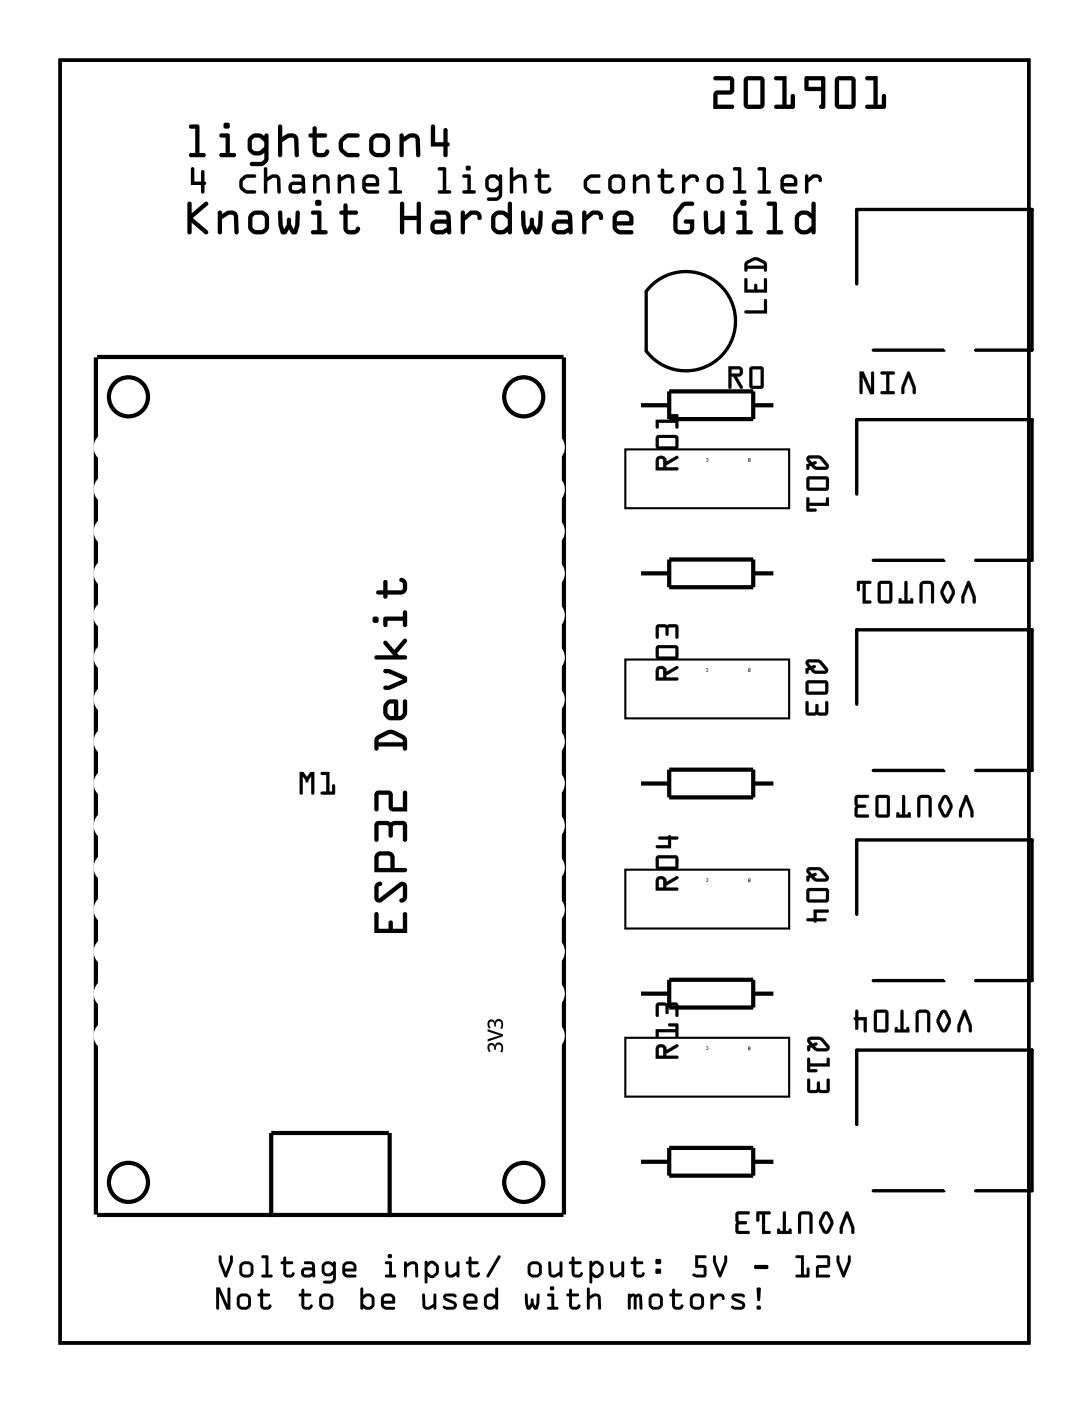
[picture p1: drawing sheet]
<svg xmlns="http://www.w3.org/2000/svg" width="66mm" height="85mm" viewBox="0 0 66 85" stroke-linecap="round" stroke-linejoin="round" font-family="sans-serif">
<path d="M3.6 3.6h58.6v77.6h-58.6zM39.1 17.6a3 3 0 0 1 4.4-.4 3 3 0 0 1 0 4.4 3 3 0 0 1-4.4-.4v-3.6M51.8 17.2v-4.5h10.6v8.5h-3.4M51.8 29.9v-4.5h10.6v8.5h-3.4M52.8 33.9h4.3M52.8 21.2h4.3M51.8 42.6v-4.5h10.6v8.5h-3.4M51.8 55.3v-4.5h10.6v8.5h-3.4M52.8 59.3h4.3M52.8 46.6h4.3M51.8 68v-4.5h10.6v8.5h-3.4M52.8 72h4.3" fill="none" stroke="#000" stroke-width=".2"/>
<g fill="#000">
<path d="M40.2 27.7h.1v.2h-.1h.1v-.2zM40.2 53.1h.1v.2h-.1h.1v-.2zM40.2 40.4h.1v.2h-.1h.1v-.2zM40.2 63.3h.1v.2h-.1l.1-.1v-.1zM45.3 63.3h.1v.2l-.2-.1z"/>
<path d="M3.6 3.6h58.6v77.6h-58.6zM3.6 3.6v77.6h58.6v-77.6z"/>
<path d="M11.4 12.2l.2 .1v.6l.8-.7a.13 .13 0 0 1 .2 0 .13 .13 0 0 1 0 .2l-.9 .8 .9 .7a.13 .13 0 0 1 0 .2 .13 .13 0 0 1-.2 0l-.8-.6v.5a.13 .13 0 0 1-.1 .2 .14 .14 0 0 1-.2-.2zM11.4 12.2l-.1 1.8a.14 .14 0 0 0 .2 .2 .13 .13 0 0 0 .1-.2v-.5l.8 .6a.13 .13 0 0 0 .2 0 .13 .13 0 0 0-.1-.2l-.8-.7 .8-.8a.13 .13 0 0 0 .1-.2 .13 .13 0 0 0-.2 0l-.8 .7v-.6zM13.2 12.8h.2v.1a.57 .57 0 0 1 1 .2v.9a.13 .13 0 0 1-.1 .2 .13 .13 0 0 1-.1-.2l-.1-.9-.1-.1h-.2l-.4 .2v.8a.13 .13 0 0 1-.1 .2 .13 .13 0 0 1-.1-.2zM13.2 12.8v1.2a.13 .13 0 0 0 .1 .2 .13 .13 0 0 0 .1-.2v-.8l.4-.2h.2l.1 .1 .1 .9a.13 .13 0 0 0 .1 .2 .13 .13 0 0 0 .1-.2v-.9a.46 .46 0 0 0-.7-.3l-.3 .1v-.1zM15.1 12.9l.4-.2h.4l.2 .2a1.02 1.02 0 0 1 .2 .8l-.1 .2-.3 .2-.5 .1-.3-.2a1.06 1.06 0 0 1-.1-.9zM15.1 12.9l-.1 .2a1.05 1.05 0 0 0 .1 .9l.3 .2 .5-.1 .3-.2 .1-.2a1.02 1.02 0 0 0-.2-.8l-.3-.2a.64 .64 0 0 0-.7 .2zM15.3 13.1v.7l.2 .1h.4l.1-.2v-.6l-.2-.1h-.4zM15.3 13.1l.1-.1h.4l.2 .1v.6l-.1 .2h-.4l-.2-.1zM16.8 12.8h.3l.1 1.1 .1-.3v-.3a.13 .13 0 0 1 .2-.1 .13 .13 0 0 1 .1 .1v.3l.2 .3 .1-1.1a.13 .13 0 0 1 .1-.1 .13 .13 0 0 1 .1 .2v.7l-.1 .5h-.3l-.2-.2-.2 .2-.2 .1-.1-.1-.2-.5zM16.9 12.8l-.1 .8 .2 .5 .1 .1 .2-.1 .2-.2 .2 .2h.3l.1-.5v-.7a.13 .13 0 0 0-.1-.2 .13 .13 0 0 0-.1 .1l-.1 1.1-.2-.3v-.3a.13 .13 0 0 0-.1-.1 .13 .13 0 0 0-.2 .1v.3l-.1 .3-.1-1.1zM18.8 12.8h.6v1.1h.3a.13 .13 0 0 1 .1 .1 .13 .13 0 0 1-.1 .2h-.8a.13 .13 0 0 1-.1-.2 .13 .13 0 0 1 .1-.1h.3v-.9h-.3zM18.8 12.8l.1 .2h.3v.9h-.3a.13 .13 0 0 0-.1 .1 .13 .13 0 0 0 .1 .2h.8a.13 .13 0 0 0 .1-.2 .13 .13 0 0 0-.1-.1h-.3v-1.1zM19 12.3a.2 .2 0 0 1 .4 0 .2 .2 0 0 1-.4 0zM19 12.3a.25 .25 0 0 0 .5 0 .25 .25 0 0 0-.5 0zM20.8 12.3l.2 .1v.3h.5a.13 .13 0 0 1 .1 .2 .13 .13 0 0 1-.1 .1h-.5v.8l.1 .1 .4-.1a.14 .14 0 0 1 .1-.1 .14 .14 0 0 1 .2 .1 .54 .54 0 0 1-.6 .4 .54 .54 0 0 1-.4-.4v-.8h-.2a.13 .13 0 0 1-.1-.1 .13 .13 0 0 1 .1-.2h.2zM20.8 12.3v.4h-.2l-.1 .2 .1 .1h.2v.8a.54 .54 0 0 0 .5 .4 .54 .54 0 0 0 .5-.4 .15 .15 0 0 0-.2-.1 .15 .15 0 0 0-.1 .2h-.4l-.1-.1v-.8h.5a.13 .13 0 0 0 .1-.1 .13 .13 0 0 0-.1-.2h-.5v-.3zM24.2 12.2l.2 .1v.7h.8v-.7a.13 .13 0 0 1 .1-.1 .13 .13 0 0 1 .2 .1v1.7a.14 .14 0 0 1-.2 .2 .13 .13 0 0 1-.1-.2v-.7h-.8v.7a.13 .13 0 0 1-.1 .2 .13 .13 0 0 1-.1-.2zM24.2 12.2v1.8a.13 .13 0 0 0 .1 .2 .13 .13 0 0 0 .1-.2v-.7h.8v.7a.13 .13 0 0 0 .1 .2 .13 .13 0 0 0 .1-.2v-1.7a.13 .13 0 0 0-.1-.1 .13 .13 0 0 0-.1 .1v.7h-.8v-.7zM26.3 12.8l.6-.1a.38 .38 0 0 1 .4 .4v.9a.13 .13 0 0 1-.1 .2 .14 .14 0 0 1-.2-.2l-.2 .2h-.4a.46 .46 0 0 1-.4-.5 .46 .46 0 0 1 .4-.4h.6v-.2l-.1-.1h-.5zM26.3 12.8l.1 .2h.5l.1 .1v.2h-.6a.46 .46 0 0 0-.4 .4 .46 .46 0 0 0 .4 .5h.4l.2-.2a.14 .14 0 0 0 .2 .2 .13 .13 0 0 0 .1-.2v-.9a.38 .38 0 0 0-.4-.4zM26.3 13.6v.2l.1 .1h.3l.3-.2-.1-.2zM26.3 13.6l.6-.1 .1 .2-.3 .2h-.3l-.1-.1zM27.9 12.8h.2v.2l.3-.3a.47 .47 0 0 1 .5 .1 .47 .47 0 0 1 .2 .4 .15 .15 0 0 1-.2 .1 .15 .15 0 0 1 0-.2l-.4-.1-.4 .3v.7a.13 .13 0 0 1-.1 .2 .13 .13 0 0 1-.1-.2zM27.9 12.8v1.2a.13 .13 0 0 0 .1 .2 .13 .13 0 0 0 .1-.2v-.7l.4-.3h.3a.19 .19 0 0 0 .1 .2 .19 .19 0 0 0 .2 .1v-.1a.46 .46 0 0 0-.2-.4 .46 .46 0 0 0-.5-.1l-.3 .3v-.2zM29.8 12.9l.4-.2h.3l.2 .2v-.6a.13 .13 0 0 1 .1-.1 .13 .13 0 0 1 .2 .1v1.7a.14 .14 0 0 1-.2 .2 .13 .13 0 0 1-.1-.2l-.3 .2h-.3l-.3-.2a1.07 1.07 0 0 1-.1-.9zM29.8 12.9l-.1 .2a1.07 1.07 0 0 0 .1 .9l.3 .2h.3l.3-.2a.13 .13 0 0 0 .1 .2 .14 .14 0 0 0 .2-.2v-1.7a.13 .13 0 0 0-.2-.1 .13 .13 0 0 0-.1 .1v.6l-.2-.2h-.3zM30 13.1v.7l.1 .1h.3l.3-.3v-.4l-.3-.2h-.3zM30 13.1l.1-.1h.3l.3 .2v.5l-.3 .2h-.3l-.1-.1zM31.5 12.8h.2l.2 1.1 .1-.3v-.3a.13 .13 0 0 1 .2-.1 .13 .13 0 0 1 .1 .1v.3l.2 .3 .1-1.1a.13 .13 0 0 1 .1-.1 .13 .13 0 0 1 .1 .2v.7l-.2 .5h-.3l-.1-.2-.2 .2-.2 .1-.1-.1-.2-.5zM31.5 12.8v.8l.2 .5 .1 .1 .2-.1 .2-.2 .2 .2h.2l.2-.5v-.7a.13 .13 0 0 0-.1-.2 .13 .13 0 0 0-.1 .1l-.1 1.1-.2-.3v-.3a.13 .13 0 0 0-.1-.1 .13 .13 0 0 0-.2 .1v.3l-.1 .3-.2-1.1zM33.7 12.8l.5-.1a.38 .38 0 0 1 .4 .4v.9a.13 .13 0 0 1-.1 .2 .13 .13 0 0 1-.1-.2l-.2 .2h-.5a.46 .46 0 0 1-.3-.5 .46 .46 0 0 1 .3-.4h.6v-.2l-.1-.1h-.5zM33.7 12.8v.2h.5l.1 .1v.2h-.6a.46 .46 0 0 0-.3 .4 .46 .46 0 0 0 .3 .5h.5l.2-.2a.13 .13 0 0 0 .1 .2 .13 .13 0 0 0 .1-.2v-.9a.38 .38 0 0 0-.4-.4zM33.7 13.6l-.1 .2 .1 .1h.4l.3-.2-.1-.2zM33.7 13.6l.6-.1 .1 .2-.3 .2h-.4l-.1-.1zM35.2 12.8h.2l.1 .2 .3-.3a.47 .47 0 0 1 .5 .1 .47 .47 0 0 1 .2 .4 .16 .16 0 0 1-.3 .1 .15 .15 0 0 1 0-.2l-.3-.1-.4 .3v.7a.14 .14 0 0 1-.2 .2 .13 .13 0 0 1-.1-.2zM35.2 12.8v1.2a.13 .13 0 0 0 .1 .2 .14 .14 0 0 0 .2-.2v-.7l.4-.3h.3a.19 .19 0 0 0 0 .2 .19 .19 0 0 0 .2 .1l.1-.1a.46 .46 0 0 0-.2-.4 .46 .46 0 0 0-.5-.1l-.3 .3-.1-.2zM37.2 12.9l.3-.2h.4l.3 .2 .1 .3v.4h-1l.2 .3h.7a.13 .13 0 0 1 .1 .1 .13 .13 0 0 1-.1 .2h-.8l-.2-.2a1.06 1.06 0 0 1-.2-.9zM37.2 12.9l-.1 .2a1.05 1.05 0 0 0 .1 .9l.2 .2h.8a.13 .13 0 0 0 .1-.2 .13 .13 0 0 0-.1-.1h-.7l-.2-.1v-.2h.9l.1-.1a.57 .57 0 0 0-.2-.7l-.3-.1a.64 .64 0 0 0-.6 .2zM37.3 13.1v.3h.7v-.3l-.1-.1h-.4zM37.3 13.1l.2-.1h.4l.1 .1v.3h-.7zM41.2 12.3l.1-.1h.5a.13 .13 0 0 1 .2 .1 .13 .13 0 0 1-.2 .1l-.4 .1-.4 .5v.9h.7v-.4h-.2a.13 .13 0 0 1-.2-.1 .13 .13 0 0 1 .2-.1h.5v.5a.39 .39 0 0 1-.4 .4h-.5a.38 .38 0 0 1-.4-.4v-.9zM41.2 12.3a1.44 1.44 0 0 0-.4 1.8 1.01 1.01 0 0 0 1.1-.1l.1-.2v-.5h-.5a.13 .13 0 0 0-.2 .1 .13 .13 0 0 0 .2 .1h.2v.4h-.7v-.9l.4-.5 .4-.1a.13 .13 0 0 0 .2-.1 .13 .13 0 0 0-.2-.1h-.3zM42.6 12.8h.2v1l.2 .1h.1l.5-.3v-.7a.13 .13 0 0 1 .1-.2 .13 .13 0 0 1 .1 .2v1.1a.13 .13 0 0 1-.1 .2 .13 .13 0 0 1-.1-.2v-.1a.57 .57 0 0 1-1-.1zM42.6 12.8v1a.46 .46 0 0 0 .7 .3l.3-.2v.1a.13 .13 0 0 0 .1 .2 .13 .13 0 0 0 .1-.2v-1.1a.13 .13 0 0 0-.1-.2 .13 .13 0 0 0-.1 .2v.7l-.5 .3h-.1l-.2-.1v-1zM44.5 12.8h.6v1.1h.3a.13 .13 0 0 1 .1 .1 .13 .13 0 0 1-.1 .2h-.8a.13 .13 0 0 1-.1-.2 .13 .13 0 0 1 .1-.1h.3v-.9h-.3zM44.5 12.8l.1 .2h.3v.9h-.3a.13 .13 0 0 0-.1 .1 .13 .13 0 0 0 .1 .2h.8a.13 .13 0 0 0 .1-.2 .13 .13 0 0 0-.1-.1h-.3v-1.1zM44.8 12.3a.2 .2 0 0 1 .4 0 .2 .2 0 0 1-.4 0zM44.8 12.3a.2 .2 0 0 0 .4 0 .2 .2 0 0 0-.4 0zM46.4 12.2h.5l.1 .1v1.6h.2a.13 .13 0 0 1 .2 .1 .14 .14 0 0 1-.2 .2h-.7a.14 .14 0 0 1-.2-.2 .13 .13 0 0 1 .2-.1h.2v-1.5h-.3zM46.4 12.2v.2h.3v1.5h-.2a.13 .13 0 0 0-.2 .1 .14 .14 0 0 0 .2 .2h.7a.14 .14 0 0 0 .2-.2 .13 .13 0 0 0-.2-.1h-.2v-1.6l-.1-.1zM48.2 12.9l.3-.2h.4l.2 .2v-.6a.13 .13 0 0 1 .1-.1 .13 .13 0 0 1 .1 .1v1.7a.13 .13 0 0 1-.1 .2 .13 .13 0 0 1-.1-.2l-.4 .2h-.3l-.2-.2a1.07 1.07 0 0 1-.1-.9zM48.2 12.9l-.1 .2a1.07 1.07 0 0 0 .1 .9l.2 .2h.3l.4-.2a.13 .13 0 0 0 .1 .2 .13 .13 0 0 0 .1-.2v-1.7a.13 .13 0 0 0-.1-.1 .13 .13 0 0 0-.1 .1v.6l-.2-.2h-.4zM48.4 13.1l-.1 .7 .2 .1h.3l.3-.3v-.4l-.3-.2h-.3zM48.4 13.1l.1-.1h.3l.3 .2v.5l-.3 .2h-.3l-.2-.1z"/>
<path d="M11.4 12.2l.2 .1v.6l.8-.7a.13 .13 0 0 1 .2 0 .13 .13 0 0 1 0 .2l-.9 .8 .9 .7a.13 .13 0 0 1 0 .2 .13 .13 0 0 1-.2 0l-.8-.6v.5a.13 .13 0 0 1-.1 .2 .14 .14 0 0 1-.2-.2zM13.2 12.8h.2v.1a.55 .55 0 0 1 .6-.2 .55 .55 0 0 1 .4 .4v.9a.13 .13 0 0 1-.1 .2 .13 .13 0 0 1-.1-.2l-.1-.9-.1-.1h-.2l-.4 .2v.8a.13 .13 0 0 1-.1 .2 .13 .13 0 0 1-.1-.2zM15.1 12.9h.1a.64 .64 0 0 1 .6-.2l.3 .2a1.02 1.02 0 0 1 .2 .8l-.1 .2-.3 .2-.5 .1-.3-.2a1.05 1.05 0 0 1-.1-.9zM15.3 13.1v.7l.2 .1h.4l.1-.2v-.6l-.2-.1h-.4zM16.9 12.8h.2l.1 1.1 .1-.3v-.3a.13 .13 0 0 1 .2-.1 .13 .13 0 0 1 .1 .1v.3l.2 .3 .1-1.1a.13 .13 0 0 1 .1-.1 .13 .13 0 0 1 .1 .2v.7l-.1 .5h-.3l-.2-.2-.2 .2h-.3a2.44 2.44 0 0 1-.2-1.3zM18.8 12.8h.6v1.1h.3a.13 .13 0 0 1 .1 .1 .13 .13 0 0 1-.1 .2h-.8a.13 .13 0 0 1-.1-.2 .13 .13 0 0 1 .1-.1h.3v-.9h-.3zM19 12.3a.2 .2 0 0 1 .4 0 .2 .2 0 0 1-.4 0zM20.8 12.3l.2 .1v.3h.5a.13 .13 0 0 1 .1 .2 .13 .13 0 0 1-.1 .1h-.5v.8l.1 .1 .4-.1a.14 .14 0 0 1 .1-.1 .14 .14 0 0 1 .2 .1 .54 .54 0 0 1-.6 .4 .54 .54 0 0 1-.4-.4v-.8h-.2a.13 .13 0 0 1-.1-.1 .13 .13 0 0 1 .1-.2h.2zM24.2 12.2l.2 .1v.7h.8v-.7a.13 .13 0 0 1 .1-.1 .13 .13 0 0 1 .2 .1v1.7a.14 .14 0 0 1-.2 .2 .13 .13 0 0 1-.1-.2v-.7h-.8v.7a.13 .13 0 0 1-.1 .2 .13 .13 0 0 1-.1-.2zM26.3 12.8l.6-.1a.38 .38 0 0 1 .4 .4v.9a.13 .13 0 0 1-.1 .2 .14 .14 0 0 1-.2-.2l-.2 .2h-.4a.46 .46 0 0 1-.4-.5 .46 .46 0 0 1 .4-.4h.6v-.2l-.1-.1h-.5zM26.3 13.6v.2l.1 .1h.3l.3-.2-.1-.2zM27.9 12.8h.2v.2l.3-.3a.47 .47 0 0 1 .5 .1 .47 .47 0 0 1 .2 .4 .15 .15 0 0 1-.2 .1 .15 .15 0 0 1 0-.2l-.4-.1-.4 .3v.7a.13 .13 0 0 1-.1 .2 .13 .13 0 0 1-.1-.2zM29.8 12.9a.58 .58 0 0 1 .7-.2l.2 .2v-.6a.13 .13 0 0 1 .1-.1 .13 .13 0 0 1 .2 .1v1.7a.14 .14 0 0 1-.2 .2 .13 .13 0 0 1-.1-.2l-.3 .2h-.3l-.3-.2a1.07 1.07 0 0 1-.1-.9zM30 13.1v.7l.1 .1h.3l.3-.3v-.4l-.3-.2h-.3zM31.5 12.8h.2l.2 1.1 .1-.3v-.3a.13 .13 0 0 1 .2-.1 .13 .13 0 0 1 .1 .1v.3l.2 .3 .1-1.1a.13 .13 0 0 1 .1-.1 .13 .13 0 0 1 .1 .2v.7l-.2 .5h-.3l-.1-.2-.2 .2h-.3a2.44 2.44 0 0 1-.2-1.3zM33.7 12.8l.5-.1a.38 .38 0 0 1 .4 .4v.9a.13 .13 0 0 1-.1 .2 .13 .13 0 0 1-.1-.2l-.2 .2h-.5a.46 .46 0 0 1-.3-.5 .46 .46 0 0 1 .3-.4h.6v-.2l-.1-.1h-.5zM33.7 13.6l-.1 .2 .1 .1h.4l.3-.2-.1-.2zM35.2 12.8h.2l.1 .2 .3-.3a.47 .47 0 0 1 .5 .1 .47 .47 0 0 1 .2 .4 .16 .16 0 0 1-.3 .1 .15 .15 0 0 1 0-.2l-.3-.1-.4 .3v.7a.14 .14 0 0 1-.2 .2 .13 .13 0 0 1-.1-.2zM37.2 12.9a.63 .63 0 0 1 .7-.2l.2 .2a.68 .68 0 0 1 .2 .7h-1v.2l.2 .1h.7a.13 .13 0 0 1 .1 .1 .13 .13 0 0 1-.1 .2h-.8l-.2-.2a1.05 1.05 0 0 1-.2-.9zM37.3 13.1v.3h.7v-.3l-.1-.1h-.4zM41.2 12.3l.1-.1h.5a.13 .13 0 0 1 .2 .1 .13 .13 0 0 1-.2 .1l-.4 .1-.4 .5v.9h.7v-.4h-.2a.13 .13 0 0 1-.2-.1 .13 .13 0 0 1 .2-.1h.5v.5a.39 .39 0 0 1-.4 .4h-.5a.38 .38 0 0 1-.4-.4 1.36 1.36 0 0 1 .5-1.5zM42.6 12.8h.2v1l.2 .1h.1l.5-.3v-.7a.13 .13 0 0 1 .1-.2 .13 .13 0 0 1 .1 .2v1.1a.13 .13 0 0 1-.1 .2 .13 .13 0 0 1-.1-.2v-.1a.55 .55 0 0 1-.6 .3 .55 .55 0 0 1-.4-.4zM44.5 12.8h.6v1.1h.3a.13 .13 0 0 1 .1 .1 .13 .13 0 0 1-.1 .2h-.8a.13 .13 0 0 1-.1-.2 .13 .13 0 0 1 .1-.1h.3v-.9h-.3zM44.8 12.3a.2 .2 0 0 1 .4 0 .2 .2 0 0 1-.4 0zM46.4 12.2h.5l.1 .1v1.6h.2a.13 .13 0 0 1 .2 .1 .14 .14 0 0 1-.2 .2h-.7a.14 .14 0 0 1-.2-.2 .13 .13 0 0 1 .2-.1h.2v-1.5h-.3zM48.2 12.9a.58 .58 0 0 1 .6-.2l.3 .2v-.6a.13 .13 0 0 1 .1-.1 .13 .13 0 0 1 .1 .1v1.7a.13 .13 0 0 1-.1 .2 .13 .13 0 0 1-.1-.2l-.4 .2h-.3l-.2-.2a1.07 1.07 0 0 1-.1-.9zM48.4 13.1l-.1 .7 .2 .1h.3l.3-.3v-.4l-.3-.2h-.3z"/>
<path d="M11.5 7.6l.4-.1 .2 .1v1.6h.2a.13 .13 0 0 1 .1 .2 .13 .13 0 0 1-.1 .1h-.7a.13 .13 0 0 1-.2-.1 .14 .14 0 0 1 .2-.2h.2v-1.4h-.3zM11.5 7.6v.2h.3v1.4h-.2a.14 .14 0 0 0-.2 .2 .13 .13 0 0 0 .2 .1h.7a.13 .13 0 0 0 .1-.1 .13 .13 0 0 0-.1-.2h-.2l-.1-1.6-.1-.1zM13.3 8.1h.6v1.1h.2a.14 .14 0 0 1 .2 .2 .13 .13 0 0 1-.2 .1h-.7a.13 .13 0 0 1-.1-.1 .13 .13 0 0 1 .1-.2h.2v-.9h-.3zM13.3 8.1v.2h.3v.9h-.2a.13 .13 0 0 0-.1 .2 .13 .13 0 0 0 .1 .1h.7a.13 .13 0 0 0 .2-.1 .14 .14 0 0 0-.2-.2h-.2v-1.1zM13.5 7.6a.2 .2 0 0 1 .4 0 .2 .2 0 0 1-.4 0zM13.5 7.6a.2 .2 0 0 0 .4 0 .2 .2 0 0 0-.4 0zM15.1 8.2l.3-.1h.4l.2 .1a.13 .13 0 0 1 .1-.1 .13 .13 0 0 1 .1 .1v1.6l-.3 .2h-.7a.13 .13 0 0 1-.1-.1 .13 .13 0 0 1 .1-.1l.7-.1 .1-.1v-.4l-.4 .2h-.3l-.2-.2-.1-.3v-.5zM15.1 8.3l-.1 .1v.5l.1 .3 .2 .2h.3l.4-.2v.4l-.1 .1-.7 .1a.13 .13 0 0 0-.1 .1 .13 .13 0 0 0 .1 .1h.7l.3-.2v-1.6a.13 .13 0 0 0-.1-.1 .13 .13 0 0 0-.1 .1l-.2-.1h-.4zM15.3 8.4l-.1 .5 .2 .2h.3l.3-.2v-.3l-.3-.3h-.3zM15.3 8.4l.1-.1h.3l.3 .3v.3l-.3 .2h-.3l-.2-.2zM16.8 7.6h.3v.7a.57 .57 0 0 1 .9 .1l.1 1a.13 .13 0 0 1-.2 .1 .13 .13 0 0 1-.1-.1v-1l-.1-.1h-.2l-.4 .3v.8a.13 .13 0 0 1-.2 .1 .13 .13 0 0 1-.1-.1zM16.8 7.6v1.8a.13 .13 0 0 0 .1 .1 .13 .13 0 0 0 .2-.1v-.8l.4-.3h.2l.1 .1v1a.13 .13 0 0 0 .1 .1 .13 .13 0 0 0 .2-.1l-.1-1a.46 .46 0 0 0-.7-.3l-.2 .2v-.7zM18.9 7.7h.2l.1 .4h.5a.13 .13 0 0 1 .1 .1 .13 .13 0 0 1-.1 .1h-.5v.9h.1h.3a.14 .14 0 0 1 .2-.2 .14 .14 0 0 1 .1 .2 .54 .54 0 0 1-.5 .3 .54 .54 0 0 1-.5-.4v-.8h-.1a.13 .13 0 0 1-.2-.1 .13 .13 0 0 1 .2-.1h.1zM18.9 7.7v.4h-.2l-.1 .1 .1 .1h.2v.8a.54 .54 0 0 0 .5 .4 .54 .54 0 0 0 .5-.3 .15 .15 0 0 0-.2-.2 .15 .15 0 0 0-.1 .2h-.3h-.1v-.9h.5a.13 .13 0 0 0 .1-.1 .13 .13 0 0 0-.1-.1h-.5l-.1-.4zM20.6 8.3l.4-.2h.6a.13 .13 0 0 1 .1 .1 .13 .13 0 0 1-.1 .1h-.6l-.3 .3 .1 .4 .2 .2h.6a.13 .13 0 0 1 .1 .2 .13 .13 0 0 1-.1 .1h-.5l-.3-.1a.73 .73 0 0 1-.2-1.1zM20.6 8.3a.74 .74 0 0 0 0 .9l.3 .3h.7a.13 .13 0 0 0 .1-.1 .13 .13 0 0 0-.1-.2h-.6l-.3-.3v-.3l.3-.3h.6a.13 .13 0 0 0 .1-.1 .13 .13 0 0 0-.1-.1h-.6zM22.4 8.2l.4-.1h.4l.3 .1a1.02 1.02 0 0 1 .1 .9l-.1 .2-.3 .2h-.5l-.2-.2a1.06 1.06 0 0 1-.2-.9zM22.4 8.2l-.1 .2a1.05 1.05 0 0 0 .2 .9l.2 .2h.5l.3-.2 .1-.2a1.02 1.02 0 0 0-.2-.9l-.3-.1a.64 .64 0 0 0-.7 .1zM22.6 8.4v.7l.2 .1h.4l.1-.2v-.5l-.2-.2h-.3zM22.6 8.4l.2-.1h.3l.2 .2v.5l-.1 .2h-.4l-.2-.1zM24.2 8.1h.2v.2a.57 .57 0 0 1 1 .1v1a.13 .13 0 0 1-.1 .1 .13 .13 0 0 1-.1-.1l-.1-1-.1-.1h-.2l-.4 .3v.8a.13 .13 0 0 1-.1 .1 .13 .13 0 0 1-.1-.1zM24.2 8.1v1.3a.13 .13 0 0 0 .1 .1 .13 .13 0 0 0 .1-.1v-.8l.4-.3h.2l.1 .1 .1 1a.13 .13 0 0 0 .1 .1 .13 .13 0 0 0 .1-.1v-1a.46 .46 0 0 0-.7-.3l-.3 .2v-.2zM26.1 7.6h.2v1h.5v-.7a.13 .13 0 0 1 .1-.2 .14 .14 0 0 1 .2 .2v.7a.13 .13 0 0 1 .1 .1 .13 .13 0 0 1-.1 .2v.5a.13 .13 0 0 1-.2 .1 .13 .13 0 0 1-.1-.1v-.5h-.7zM26.1 7.6v1.3h.7v.5a.13 .13 0 0 0 .1 .1 .13 .13 0 0 0 .2-.1v-.5a.13 .13 0 0 0 .1-.2 .13 .13 0 0 0-.1-.1v-.7a.14 .14 0 0 0-.2-.2 .13 .13 0 0 0-.1 .2v.7h-.5v-1z"/>
<path d="M11.5 7.6l.4-.1 .2 .1v1.6h.2a.13 .13 0 0 1 .1 .2 .13 .13 0 0 1-.1 .1h-.7a.13 .13 0 0 1-.2-.1 .14 .14 0 0 1 .2-.2h.2v-1.4h-.3zM13.3 8.1h.6v1.1h.2a.14 .14 0 0 1 .2 .2 .13 .13 0 0 1-.2 .1h-.7a.13 .13 0 0 1-.1-.1 .13 .13 0 0 1 .1-.2h.2v-.9h-.3zM13.5 7.6a.2 .2 0 0 1 .4 0 .2 .2 0 0 1-.4 0zM15.1 8.3l.3-.2h.4l.2 .1a.13 .13 0 0 1 .1-.1 .13 .13 0 0 1 .1 .1v1.6l-.3 .2h-.7a.13 .13 0 0 1-.1-.1 .13 .13 0 0 1 .1-.1l.7-.1 .1-.1v-.4l-.4 .2h-.3l-.2-.2-.1-.3v-.5zM15.3 8.4l-.1 .5 .2 .2h.3l.3-.2v-.3l-.3-.3h-.3zM16.8 7.6h.3v.7a.55 .55 0 0 1 .5-.3 .55 .55 0 0 1 .4 .4l.1 1a.13 .13 0 0 1-.2 .1 .13 .13 0 0 1-.1-.1v-1l-.1-.1h-.2l-.4 .3v.8a.13 .13 0 0 1-.2 .1 .13 .13 0 0 1-.1-.1zM18.9 7.7h.2l.1 .4h.5a.13 .13 0 0 1 .1 .1 .13 .13 0 0 1-.1 .1h-.5v.9h.1h.3a.14 .14 0 0 1 .2-.2 .14 .14 0 0 1 .1 .2 .54 .54 0 0 1-.5 .3 .54 .54 0 0 1-.5-.4v-.8h-.1a.13 .13 0 0 1-.2-.1 .13 .13 0 0 1 .2-.1h.1zM20.6 8.3l.4-.2h.6a.13 .13 0 0 1 .1 .1 .13 .13 0 0 1-.1 .1h-.6l-.3 .3 .1 .4 .2 .2h.6a.13 .13 0 0 1 .1 .2 .13 .13 0 0 1-.1 .1h-.5a.71 .71 0 0 1-.5-1.2zM22.4 8.2h.1a.64 .64 0 0 1 .6-.1l.3 .1a1.02 1.02 0 0 1 .2 .9l-.1 .2-.3 .2h-.5l-.2-.2a1.05 1.05 0 0 1-.2-.9zM22.6 8.4v.7l.2 .1h.4l.1-.2v-.5l-.2-.2h-.3zM24.2 8.1h.2v.2a.55 .55 0 0 1 .5-.3 .55 .55 0 0 1 .5 .4v1a.13 .13 0 0 1-.1 .1 .13 .13 0 0 1-.1-.1l-.1-1-.1-.1h-.2l-.4 .3v.8a.13 .13 0 0 1-.1 .1 .13 .13 0 0 1-.1-.1zM26.1 7.6h.2v1h.5v-.7a.13 .13 0 0 1 .1-.2 .14 .14 0 0 1 .2 .2v.7a.13 .13 0 0 1 .1 .1 .13 .13 0 0 1-.1 .2v.5a.13 .13 0 0 1-.2 .1 .13 .13 0 0 1-.1-.1v-.5h-.7z"/>
<path d="M11.6 10.1l.1 .1 .1 .8h.4v-.6a.1 .1 0 0 1 .1-.1 .1 .1 0 0 1 .1 .1v.6a.1 .1 0 0 1 .1 .1 .1 .1 0 0 1-.1 .1v.4a.1 .1 0 0 1-.1 .1 .1 .1 0 0 1-.1-.1v-.4h-.7zM11.6 10.1l-.1 1.1h.7v.4a.1 .1 0 0 0 .1 .1 .1 .1 0 0 0 .1-.1v-.4a.1 .1 0 0 0 .1-.1 .1 .1 0 0 0-.1-.1v-.6a.1 .1 0 0 0-.1-.1 .1 .1 0 0 0-.1 .1v.6h-.5v-.8zM14.6 10.8l.3-.3h.5a.1 .1 0 0 1 .1 .1 .1 .1 0 0 1-.1 .1l-.5 .1-.2 .2v.3l.2 .2h.5a.1 .1 0 0 1 .1 .1 .1 .1 0 0 1-.1 .1l-.6-.1a.59 .59 0 0 1-.2-.8zM14.6 10.8l-.1 .2 .1 .5 .2 .2h.6a.1 .1 0 0 0 .1-.1 .1 .1 0 0 0-.1-.1h-.5l-.2-.3v-.2l.2-.2 .5-.1a.1 .1 0 0 0 .1-.1 .1 .1 0 0 0-.1-.1h-.5zM16 10.1l.2 .1v.5a.46 .46 0 0 1 .8 .1v.8a.1 .1 0 0 1-.1 .1 .1 .1 0 0 1-.1-.1l-.1-.8-.2-.1-.3 .3v.6a.1 .1 0 0 1-.1 .1 .1 .1 0 0 1-.1-.1zM16 10.1v1.5a.1 .1 0 0 0 .1 .1 .1 .1 0 0 0 .1-.1v-.6l.4-.3 .1 .1 .1 .8a.1 .1 0 0 0 .1 .1 .1 .1 0 0 0 .1-.1v-.8a.37 .37 0 0 0-.6-.2l-.2 .1v-.5zM17.7 10.6l.4-.1 .2 .1 .1 .2 .1 .8a.1 .1 0 0 1-.1 .1 .1 .1 0 0 1-.1-.1l-.2 .1h-.4a.37 .37 0 0 1-.3-.4 .37 .37 0 0 1 .3-.3h.5v-.2v-.1h-.5zM17.7 10.6v.1h.5v.1v.2h-.5a.37 .37 0 0 0-.3 .3 .37 .37 0 0 0 .3 .4h.4l.2-.1a.1 .1 0 0 0 .1 .1 .1 .1 0 0 0 .1-.1l-.1-.8-.1-.2-.2-.1zM17.7 11.2v.3h.3l.2-.1v-.2zM17.7 11.2h.5v.2l-.2 .1h-.3zM19 10.6h.1v.1a.46 .46 0 0 1 .8 .1l.1 .8a.1 .1 0 0 1-.1 .1 .11 .11 0 0 1-.2-.1v-.8l-.2-.1-.4 .3v.6a.1 .1 0 0 1-.1 .1 .1 .1 0 0 1-.1-.1zM19 10.6l-.1 1a.1 .1 0 0 0 .1 .1 .1 .1 0 0 0 .1-.1v-.6l.5-.3 .1 .1v.8a.11 .11 0 0 0 .2 .1 .1 .1 0 0 0 .1-.1l-.1-.8a.37 .37 0 0 0-.6-.2l-.2 .1v-.1zM20.4 10.6h.2v.1a.46 .46 0 0 1 .8 .1v.8a.1 .1 0 0 1-.1 .1 .1 .1 0 0 1-.1-.1v-.8l-.2-.1-.4 .3v.6a.1 .1 0 0 1-.1 .1 .1 .1 0 0 1-.1-.1zM20.4 10.6v1a.1 .1 0 0 0 .1 .1 .1 .1 0 0 0 .1-.1v-.6l.5-.3 .1 .1v.8a.1 .1 0 0 0 .1 .1 .1 .1 0 0 0 .1-.1v-.8a.37 .37 0 0 0-.6-.2l-.2 .1v-.1zM22 10.7l.3-.2h.3l.2 .2 .1 .2v.3l-.8 .1 .2 .2h.5a.1 .1 0 0 1 .1 .1 .1 .1 0 0 1-.1 .1h-.6l-.2-.1-.1-.3v-.5zM22 10.7l-.1 .1v.5l.1 .3 .2 .1h.6a.1 .1 0 0 0 .1-.1 .1 .1 0 0 0-.1-.1h-.5l-.2-.2 .8-.1v-.3l-.1-.2-.2-.2h-.3zM22.1 10.8v.3h.6v-.2l-.1-.1-.3-.1zM22.1 10.8l.2-.1 .3 .1 .1 .1v.2h-.6zM23.5 10.1l.5 .1v1.3h.2a.1 .1 0 0 1 .1 .1 .1 .1 0 0 1-.1 .1h-.6a.1 .1 0 0 1-.1-.1 .1 .1 0 0 1 .1-.1h.2v-1.2h-.2zM23.5 10.1l.1 .2h.2v1.2h-.2a.1 .1 0 0 0-.1 .1 .1 .1 0 0 0 .1 .1h.6a.1 .1 0 0 0 .1-.1 .1 .1 0 0 0-.1-.1h-.2v-1.3zM26.5 10.1l.5 .1v1.3h.2a.1 .1 0 0 1 .1 .1 .1 .1 0 0 1-.1 .1h-.6a.1 .1 0 0 1-.1-.1 .1 .1 0 0 1 .1-.1h.2v-1.2h-.3zM26.5 10.1v.2h.3v1.2h-.2a.1 .1 0 0 0-.1 .1 .1 .1 0 0 0 .1 .1h.6a.1 .1 0 0 0 .1-.1 .1 .1 0 0 0-.1-.1h-.2v-1.3zM28 10.6h.4l.1 .9h.2a.1 .1 0 0 1 .1 .1 .1 .1 0 0 1-.1 .1h-.6a.1 .1 0 0 1-.1-.1 .1 .1 0 0 1 .1-.1h.2v-.8h-.3zM28 10.6v.1h.3v.8h-.2a.1 .1 0 0 0-.1 .1 .1 .1 0 0 0 .1 .1h.6a.1 .1 0 0 0 .1-.1 .1 .1 0 0 0-.1-.1h-.2l-.1-.9zM28.2 10.2a.16 .16 0 0 1 .3 0 .16 .16 0 0 1-.3 0zM28.2 10.2a.16 .16 0 0 0 .3 0 .16 .16 0 0 0-.3 0zM29.4 10.7l.3-.2 .3 .1 .2 .1a.11 .11 0 0 1 0-.2 .11 .11 0 0 1 .2 .1l-.1 1.3-.2 .2h-.6a.1 .1 0 0 1-.1-.1 .1 .1 0 0 1 .1-.1h.6v-.1l.1-.3-.3 .1h-.3l-.2-.1-.1-.3zM29.4 10.7l-.1 .5 .1 .3 .2 .1h.3l.3-.1-.1 .3v.1h-.6a.1 .1 0 0 0-.1 .1 .1 .1 0 0 0 .1 .1h.6l.2-.2 .1-1.3a.11 .11 0 0 0-.2-.1 .11 .11 0 0 0 0 .2l-.2-.1-.3-.1zM29.6 10.8l-.1 .4 .2 .2h.2l.2-.2v-.2l-.2-.2-.2-.1zM29.6 10.8l.1-.1 .2 .1 .2 .2v.2l-.2 .2h-.2l-.2-.2zM30.9 10.1l.1 .1v.5a.46 .46 0 0 1 .8 .1l.1 .8a.11 .11 0 0 1-.2 .1 .1 .1 0 0 1-.1-.1v-.8l-.2-.1-.4 .3v.6a.1 .1 0 0 1-.1 .1 .1 .1 0 0 1-.1-.1zM30.9 10.1l-.1 1.5a.1 .1 0 0 0 .1 .1 .1 .1 0 0 0 .1-.1v-.6l.5-.3 .1 .1v.8a.1 .1 0 0 0 .1 .1 .1 .1 0 0 0 .1-.1v-.8a.37 .37 0 0 0-.6-.2l-.2 .1v-.5zM32.5 10.2l.2 .1v.2h.4a.1 .1 0 0 1 .1 .1 .1 .1 0 0 1-.1 .1h-.4v.7l.3 .1 .1-.1a.11 .11 0 0 1 .2-.1 .11 .11 0 0 1 0 .1 .43 .43 0 0 1-.4 .3 .43 .43 0 0 1-.4-.3v-.7h-.1a.1 .1 0 0 1-.1-.1 .1 .1 0 0 1 .1-.1h.1zM32.5 10.2v.3l-.2 .1 .2 .1v.7a.43 .43 0 0 0 .4 .3 .43 .43 0 0 0 .4-.3 .14 .14 0 0 0-.1-.1 .14 .14 0 0 0-.1 .2l-.4-.1v-.7h.4a.1 .1 0 0 0 .1-.1 .1 .1 0 0 0-.1-.1h-.4v-.2zM35.4 10.8l.3-.3h.5a.1 .1 0 0 1 .1 .1 .1 .1 0 0 1-.1 .1l-.5 .1-.2 .2v.3l.2 .2h.5a.1 .1 0 0 1 .1 .1 .1 .1 0 0 1-.1 .1l-.6-.1a.59 .59 0 0 1-.2-.8zM35.4 10.8l-.1 .2 .1 .5 .3 .2h.5a.1 .1 0 0 0 .1-.1 .1 .1 0 0 0-.1-.1h-.5l-.2-.3v-.2l.2-.2 .5-.1a.1 .1 0 0 0 .1-.1 .1 .1 0 0 0-.1-.1h-.5zM36.9 10.7l.3-.2h.3l.2 .2 .1 .2v.5l-.1 .2-.5 .1-.3-.1-.1-.3v-.5zM36.9 10.7l-.1 .1v.5l.1 .3 .3 .1 .5-.1 .1-.2v-.5l-.1-.2-.2-.2h-.3zM37 10.8v.6l.2 .1h.3l.1-.2v-.4l-.2-.2zM37 10.8l.4-.1 .2 .2v.4l-.1 .2h-.3l-.2-.1zM38.3 10.6h.1l.1 .1a.46 .46 0 0 1 .8 .1v.8a.1 .1 0 0 1-.1 .1 .1 .1 0 0 1-.1-.1l-.1-.8-.2-.1-.3 .3v.6a.1 .1 0 0 1-.1 .1 .1 .1 0 0 1-.1-.1zM38.3 10.6v1a.1 .1 0 0 0 .1 .1 .1 .1 0 0 0 .1-.1v-.6l.5-.3 .1 .1v.8a.1 .1 0 0 0 .1 .1 .1 .1 0 0 0 .1-.1v-.8a.37 .37 0 0 0-.6-.2l-.2 .1-.1-.1zM40 10.2l.2 .1v.2h.4a.1 .1 0 0 1 .1 .1 .1 .1 0 0 1-.1 .1h-.4v.7l.3 .1 .1-.1a.11 .11 0 0 1 .1-.1 .11 .11 0 0 1 .1 .1 .43 .43 0 0 1-.5 .3 .43 .43 0 0 1-.3-.3v-.7h-.1a.11 .11 0 0 1-.2-.1 .11 .11 0 0 1 .2-.1h.1zM40 10.2v.3l-.2 .1 .2 .1v.7a.43 .43 0 0 0 .3 .3 .43 .43 0 0 0 .5-.3 .14 .14 0 0 0-.2-.1 .14 .14 0 0 0-.1 .2l-.3-.1v-.7h.4a.1 .1 0 0 0 .1-.1 .1 .1 0 0 0-.1-.1h-.4v-.2zM41.3 10.6h.1v.2l.3-.2a.38 .38 0 0 1 .4 0 .38 .38 0 0 1 .2 .3 .14 .14 0 0 1-.2 .1 .14 .14 0 0 1-.1-.2l-.2-.1-.4 .3v.6a.1 .1 0 0 1-.1 .1 .1 .1 0 0 1-.1-.1zM41.3 10.6l-.1 1a.1 .1 0 0 0 .1 .1 .1 .1 0 0 0 .1-.1v-.6l.4-.3 .2 .1a.12 .12 0 0 0 .1 .2 .12 .12 0 0 0 .2-.1 .37 .37 0 0 0-.2-.3 .37 .37 0 0 0-.4 0l-.3 .2v-.2zM42.8 10.7l.3-.2h.3l.2 .2 .2 .2-.1 .5-.1 .2-.5 .1-.3-.1-.1-.3v-.5zM42.8 10.7l-.1 .1v.5l.1 .3 .3 .1 .5-.1 .1-.2v-.5l-.1-.2-.2-.2h-.3zM43 10.8v.6l.1 .1h.3l.1-.2v-.4l-.1-.2zM43 10.8l.4-.1 .1 .2v.4l-.1 .2h-.3l-.1-.1zM44.3 10.1l.5 .1v1.3h.2a.1 .1 0 0 1 .1 .1 .1 .1 0 0 1-.1 .1h-.6a.1 .1 0 0 1-.1-.1 .1 .1 0 0 1 .1-.1h.2v-1.2h-.2zM44.3 10.1l.1 .2h.2v1.2h-.2a.1 .1 0 0 0-.1 .1 .1 .1 0 0 0 .1 .1h.6a.1 .1 0 0 0 .1-.1 .1 .1 0 0 0-.1-.1h-.2v-1.3zM45.8 10.1l.5 .1v1.3h.2a.1 .1 0 0 1 .1 .1 .1 .1 0 0 1-.1 .1h-.6a.1 .1 0 0 1-.1-.1 .1 .1 0 0 1 .1-.1h.2v-1.2h-.2zM45.8 10.1l.1 .2h.2v1.2h-.2a.1 .1 0 0 0-.1 .1 .1 .1 0 0 0 .1 .1h.6a.1 .1 0 0 0 .1-.1 .1 .1 0 0 0-.1-.1h-.2v-1.3zM47.3 10.7l.3-.2h.3l.2 .2 .1 .2v.3l-.8 .1 .1 .2h.6a.1 .1 0 0 1 .1 .1 .1 .1 0 0 1-.1 .1h-.6l-.2-.1-.1-.3v-.5zM47.3 10.7l-.1 .1v.5l.1 .3 .2 .1h.6a.1 .1 0 0 0 .1-.1 .1 .1 0 0 0-.1-.1h-.6l-.1-.2 .8-.1v-.3l-.1-.2-.2-.2h-.3zM47.4 10.8v.3h.6v-.2l-.1-.1-.4-.1zM47.4 10.8l.1-.1 .4 .1 .1 .1v.2h-.6zM48.7 10.6h.2v.2l.2-.2a.38 .38 0 0 1 .4 0 .38 .38 0 0 1 .2 .3 .14 .14 0 0 1-.2 .1 .14 .14 0 0 1 0-.2l-.3-.1-.3 .3v.6a.1 .1 0 0 1-.1 .1 .1 .1 0 0 1-.1-.1zM48.7 10.6v1a.1 .1 0 0 0 .1 .1 .1 .1 0 0 0 .1-.1v-.6l.3-.3 .3 .1a.12 .12 0 0 0 0 .2 .12 .12 0 0 0 .2-.1 .37 .37 0 0 0-.2-.3 .37 .37 0 0 0-.4 0l-.2 .2v-.2z"/>
<path d="M11.6 10.1l.1 .1 .1 .8h.4v-.6a.1 .1 0 0 1 .1-.1 .1 .1 0 0 1 .1 .1v.6a.1 .1 0 0 1 .1 .1 .1 .1 0 0 1-.1 .1v.4a.1 .1 0 0 1-.1 .1 .1 .1 0 0 1-.1-.1v-.4h-.7zM14.6 10.8l.3-.3h.5a.1 .1 0 0 1 .1 .1 .1 .1 0 0 1-.1 .1h-.5l-.2 .3v.3l.2 .2h.5a.1 .1 0 0 1 .1 .1 .1 .1 0 0 1-.1 .1h-.4a.58 .58 0 0 1-.4-.9zM16 10.1l.2 .1v.5a.44 .44 0 0 1 .4-.2 .44 .44 0 0 1 .4 .3v.8a.1 .1 0 0 1-.1 .1 .1 .1 0 0 1-.1-.1l-.1-.8-.1-.1-.4 .3v.6a.1 .1 0 0 1-.1 .1 .1 .1 0 0 1-.1-.1zM17.7 10.6l.4-.1 .2 .1 .1 .2 .1 .8a.1 .1 0 0 1-.1 .1 .1 .1 0 0 1-.1-.1l-.2 .1h-.4a.37 .37 0 0 1-.3-.4 .37 .37 0 0 1 .3-.3h.4a.12 .12 0 0 0 .1-.1 .12 .12 0 0 0-.1-.2h-.4zM17.7 11.2v.3h.3l.2-.1v-.2zM19 10.6h.1v.1a.44 .44 0 0 1 .5-.2 .44 .44 0 0 1 .3 .3l.1 .8a.1 .1 0 0 1-.1 .1 .11 .11 0 0 1-.2-.1v-.8l-.1-.1-.5 .3v.6a.1 .1 0 0 1-.1 .1 .1 .1 0 0 1-.1-.1zM20.4 10.6h.2v.1a.44 .44 0 0 1 .5-.2 .44 .44 0 0 1 .3 .3v.8a.1 .1 0 0 1-.1 .1 .1 .1 0 0 1-.1-.1v-.8l-.1-.1-.5 .3v.6a.1 .1 0 0 1-.1 .1 .1 .1 0 0 1-.1-.1zM22 10.7l.3-.2h.3l.2 .2 .1 .2v.3l-.8 .1 .2 .2h.5a.1 .1 0 0 1 .1 .1 .1 .1 0 0 1-.1 .1h-.6l-.2-.1-.1-.3v-.5zM22.1 10.8v.3h.6v-.2l-.1-.1-.3-.1zM23.5 10.1l.5 .1v1.3h.2a.1 .1 0 0 1 .1 .1 .1 .1 0 0 1-.1 .1h-.6a.1 .1 0 0 1-.1-.1 .1 .1 0 0 1 .1-.1h.2v-1.2h-.2zM26.5 10.1l.5 .1v1.3h.2a.1 .1 0 0 1 .1 .1 .1 .1 0 0 1-.1 .1h-.6a.1 .1 0 0 1-.1-.1 .1 .1 0 0 1 .1-.1h.2v-1.2h-.3zM28 10.6h.4l.1 .9h.2a.1 .1 0 0 1 .1 .1 .1 .1 0 0 1-.1 .1h-.6a.1 .1 0 0 1-.1-.1 .1 .1 0 0 1 .1-.1h.2v-.8h-.3zM28.2 10.2a.16 .16 0 0 1 .3 0 .16 .16 0 0 1-.3 0zM29.4 10.7l.3-.2 .3 .1 .2 .1a.11 .11 0 0 1 0-.2 .11 .11 0 0 1 .2 .1l-.1 1.3-.2 .2h-.6a.1 .1 0 0 1-.1-.1 .1 .1 0 0 1 .1-.1h.6v-.1l.1-.3-.3 .1h-.3l-.2-.1-.1-.3zM29.6 10.8l-.1 .4 .2 .2h.2l.2-.2v-.2l-.2-.2-.2-.1zM30.9 10.1l.1 .1v.5a.44 .44 0 0 1 .5-.2 .44 .44 0 0 1 .3 .3v.8a.1 .1 0 0 1-.1 .1 .1 .1 0 0 1-.1-.1v-.8l-.1-.1-.5 .3v.6a.1 .1 0 0 1-.1 .1 .1 .1 0 0 1-.1-.1zM32.5 10.2l.2 .1v.2h.4a.1 .1 0 0 1 .1 .1 .1 .1 0 0 1-.1 .1h-.4v.7l.1 .1 .3-.1a.11 .11 0 0 1 .2-.1 .1 .1 0 0 1 0 .1 .43 .43 0 0 1-.4 .3 .43 .43 0 0 1-.4-.3v-.7h-.1a.1 .1 0 0 1-.1-.1 .1 .1 0 0 1 .1-.1h.1zM35.4 10.8l.3-.3h.5a.1 .1 0 0 1 .1 .1 .1 .1 0 0 1-.1 .1h-.5l-.2 .3v.3l.2 .2h.5a.1 .1 0 0 1 .1 .1 .1 .1 0 0 1-.1 .1h-.4a.58 .58 0 0 1-.4-.9zM36.9 10.7l.3-.2h.3l.2 .2 .1 .2v.5l-.1 .2-.5 .1-.3-.1-.1-.3v-.5zM37 10.8v.6l.2 .1h.3l.1-.2v-.4l-.2-.2zM38.3 10.6h.1l.1 .1a.44 .44 0 0 1 .4-.2 .44 .44 0 0 1 .4 .3v.8a.1 .1 0 0 1-.1 .1 .1 .1 0 0 1-.1-.1v-.8l-.1-.1-.5 .3v.6a.1 .1 0 0 1-.1 .1 .1 .1 0 0 1-.1-.1zM40 10.2l.2 .1v.2h.4a.1 .1 0 0 1 .1 .1 .1 .1 0 0 1-.1 .1h-.4v.7l.1 .1 .3-.1a.1 .1 0 0 1 .1-.1 .1 .1 0 0 1 .1 .1 .43 .43 0 0 1-.5 .3 .43 .43 0 0 1-.3-.3v-.7h-.1a.1 .1 0 0 1-.1-.1 .1 .1 0 0 1 .1-.1h.1zM41.3 10.6h.1v.2l.3-.2a.38 .38 0 0 1 .4 0 .38 .38 0 0 1 .2 .3 .14 .14 0 0 1-.2 .1 .14 .14 0 0 1-.1-.2l-.2-.1-.4 .3v.6a.1 .1 0 0 1-.1 .1 .1 .1 0 0 1-.1-.1zM42.8 10.7l.3-.2h.3l.2 .2 .1 .2v.5l-.1 .2-.5 .1-.3-.1-.1-.3v-.5zM43 10.8v.6l.1 .1h.3l.1-.2v-.4l-.1-.2zM44.3 10.1l.5 .1v1.3h.2a.1 .1 0 0 1 .1 .1 .1 .1 0 0 1-.1 .1h-.6a.1 .1 0 0 1-.1-.1 .1 .1 0 0 1 .1-.1h.2v-1.2h-.2zM45.8 10.1l.5 .1v1.3h.2a.1 .1 0 0 1 .1 .1 .1 .1 0 0 1-.1 .1h-.6a.1 .1 0 0 1-.1-.1 .1 .1 0 0 1 .1-.1h.2v-1.2h-.2zM47.3 10.7l.3-.2h.3l.2 .2 .1 .2v.3l-.8 .1 .1 .2h.6a.1 .1 0 0 1 .1 .1 .1 .1 0 0 1-.1 .1h-.6l-.2-.1-.1-.3v-.5zM47.4 10.8v.3h.6v-.2l-.1-.1-.4-.1zM48.7 10.6h.2v.2l.2-.2a.38 .38 0 0 1 .4 0 .38 .38 0 0 1 .2 .3 .14 .14 0 0 1-.2 .1 .14 .14 0 0 1 0-.2l-.3-.1-.3 .3v.6a.1 .1 0 0 1-.1 .1 .1 .1 0 0 1-.1-.1z"/>
<path d="M43.2 4.6h.9l.3 .2v.7l-.1 .1-.2 .1h-.7v.6h.9a.13 .13 0 0 1 .1 .2 .13 .13 0 0 1-.1 .1h-1.2v-.9l.1-.2h.2h.7v-.6l-.9-.1zM43.2 4.6v.2l.9 .1v.6h-.7h-.2l-.1 .2v.9h1.2a.13 .13 0 0 0 .1-.1 .13 .13 0 0 0-.1-.2h-.9v-.6h.7l.2-.1 .1-.1v-.7l-.3-.2zM45 4.7l.2-.1h.8l.2 .2v1.5l-.1 .3h-.9l-.2-.2v-1.5zM45 4.7v.2v1.5l.2 .2h.9l.1-.3v-1.5l-.2-.2h-.8zM45.2 4.9v1.4h.8v-1.4zM45.2 4.9h.8v1.4h-.8zM46.8 4.6h.8v1.7h.2v-.5a.13 .13 0 0 1 .1-.1 .13 .13 0 0 1 .2 .1v.7l-.1 .1h-1.1a.13 .13 0 0 1-.1-.1 .13 .13 0 0 1 .1-.2h.4v-1.4l-.4-.1zM46.8 4.6l.1 .2 .4 .1v1.4h-.4a.13 .13 0 0 0-.1 .2 .13 .13 0 0 0 .1 .1h1.1l.1-.1v-.7a.13 .13 0 0 0-.2-.1 .13 .13 0 0 0-.1 .1v.5h-.2v-1.7zM48.7 4.6h1.1l.1 .1v1.8l-.1 .1h-.2a.13 .13 0 0 1-.1-.1 .13 .13 0 0 1 .1-.2v-.8h-.8l-.2-.1zM48.7 4.6v.8l.1 .1h.8v.8a.13 .13 0 0 0-.1 .2 .13 .13 0 0 0 .1 .1h.2l.1-.1v-1.8l-.1-.1zM48.9 4.9v.3h.7v-.3zM48.9 4.9h.7v.3h-.7zM50.6 4.7l.1-.1h.8l.2 .2v1.5l-.1 .3h-.9l-.2-.2v-1.5zM50.6 4.7l-.1 .2v1.5l.2 .2h.9l.1-.3v-1.5l-.2-.2h-.8zM50.7 4.9v1.4h.8v-1.4zM50.7 4.9h.8v1.4h-.8zM52.3 4.6h.8v1.7h.2v-.5a.13 .13 0 0 1 .1-.1 .13 .13 0 0 1 .2 .1v.7l-.1 .1h-1.1a.13 .13 0 0 1-.1-.1 .13 .13 0 0 1 .1-.2h.4v-1.4l-.4-.1zM52.4 4.6v.2l.4 .1v1.4h-.4a.13 .13 0 0 0-.1 .2 .13 .13 0 0 0 .1 .1h1.1l.1-.1v-.7a.13 .13 0 0 0-.2-.1 .13 .13 0 0 0-.1 .1v.5h-.2v-1.7z"/>
<path d="M43.2 4.6h.9l.3 .2v.7l-.1 .1-.2 .1h-.7v.6h.9a.13 .13 0 0 1 .1 .2 .13 .13 0 0 1-.1 .1h-1.2v-.9l.1-.2h.2h.7v-.6l-.9-.1zM45 4.7l.2-.1h.8l.2 .2v1.5l-.1 .3h-.9l-.2-.2v-1.5zM45.2 4.9v1.4h.8v-1.4zM46.8 4.6h.8v1.7h.2v-.5a.13 .13 0 0 1 .1-.1 .13 .13 0 0 1 .2 .1v.7l-.1 .1h-1.1a.13 .13 0 0 1-.1-.1 .13 .13 0 0 1 .1-.2h.4v-1.4l-.4-.1zM48.7 4.6h1.1l.1 .1v1.8l-.1 .1h-.2a.13 .13 0 0 1-.1-.1 .13 .13 0 0 1 .1-.2v-.8h-.8l-.2-.1zM48.9 4.9v.3h.7v-.3zM50.6 4.7l.1-.1h.8l.2 .2v1.5l-.1 .3h-.9l-.2-.2v-1.5zM50.7 4.9v1.4h.8v-1.4zM52.3 4.6h.8v1.7h.2v-.5a.13 .13 0 0 1 .1-.1 .13 .13 0 0 1 .2 .1v.7l-.1 .1h-1.1a.13 .13 0 0 1-.1-.1 .13 .13 0 0 1 .1-.2h.4v-1.4l-.4-.1z"/>
<path d="M45 18.8h1.2v-.7h.2v.8h-1.3zM45 16.8l.2 .1v.6h.4v-.3h.1h.1v.3h.4v-.6l.1-.1 .1 .9h-1.4zM45.1 15.8a.81 .81 0 0 1 1.2 0l.1 .5-.1 .1-.1-.2h-1v.2h-.1l-.1-.4zM45.2 16v.1h1l-.1-.2-.4-.2z"/>
<path d="M45 18.8h1.2v-.6a.1 .1 0 0 1 .1-.1 .1 .1 0 0 1 .1 .1v.7h-1.3zM45 18.8l.1 .1h1.3v-.8h-.2v.7zM45 16.8l.2 .1v.6h.4v-.3a.1 .1 0 0 1 .1-.1 .1 .1 0 0 1 .1 .1v.3h.4v-.6a.1 .1 0 0 1 .1-.1 .1 .1 0 0 1 .1 .1v.8h-1.4zM45 16.8v.9h1.4l-.1-.9-.1 .1v.6h-.4v-.3h-.1h-.1v.3h-.4v-.6zM45.1 15.8l.5-.3 .3 .1 .4 .3 .1 .4a.1 .1 0 0 1-.1 .1 .1 .1 0 0 1-.1-.1v-.1h-1v.1a.1 .1 0 0 1-.1 .1 .1 .1 0 0 1-.1-.1zM45.1 15.8l-.1 .2 .1 .4h.1v-.2h1v.2h.2l-.1-.5-.4-.3h-.4zM45.2 16v.1h1l-.1-.2-.4-.2zM45.2 16l.5-.3 .5 .2v.2h-1z"/>
<path d="M40.2 27.7h.1v.2h-.1h.1v-.2zM40.2 27.7h.1v.2h-.1h.1v-.2z"/>
<path d="M39.7 27.6a.32 .32 0 0 1 .4 0 .32 .32 0 0 1 .2 .3l.7-.3v.1l-.7 .4v.1h.6l.1 .2h-1.3zM39.9 27.8l-.1 .4h.3v-.4zM39.7 26.3h1.2l.1 .2v.5l-.2 .2-1-.1-.1-.1zM39.8 26.5v.5h1v-.5zM39.7 25.4h1.1v-.2h-.3l-.1-.1 .6-.1v.8h-.2v-.2h-1v.2l-.1 .1z"/>
<path d="M39.7 27.6a.32 .32 0 0 1 .4 0 .32 .32 0 0 1 .2 .3l.6-.3a.1 .1 0 0 1 .1 0 .1 .1 0 0 1 0 .1l-.7 .4v.1h.6a.1 .1 0 0 1 .1 .1 .1 .1 0 0 1-.1 .1h-1.3v-.6zM39.7 27.6v.8h1.3l-.1-.1h-.6v-.2l.7-.4v-.1l-.7 .3a.31 .31 0 0 0-.2-.3 .31 .31 0 0 0-.4 0zM39.9 27.8l-.1 .4h.3v-.4zM39.9 27.7l.2 .1v.5h-.3zM39.7 26.3h1.2l.1 .2v.6l-.2 .1h-1l-.2-.2zM39.7 26.3v.7l.1 .1h1l.2-.1v-.5l-.1-.2zM39.8 26.5v.5h1v-.5zM39.8 26.5h1.1v.5h-1.1zM39.6 25.4h1.2v-.2h-.3a.1 .1 0 0 1-.1-.1 .1 .1 0 0 1 .1-.1h.5v.8a.1 .1 0 0 1-.1 .1 .1 .1 0 0 1-.1-.1v-.2h-1v.2a.1 .1 0 0 1-.1 .1 .1 .1 0 0 1-.1-.1zM39.7 25.4v.5l.1-.1v-.3h1.1v.3h.1v-.8l-.6 .1 .1 .1h.4v.2z"/>
<path d="M42.7 27.8a.09 .09 0 0 1 .1 0 .09 .09 0 0 1-.1 0zM42.7 27.8a.09 .09 0 0 0 .1 0 .09 .09 0 0 0-.1 0z"/>
<path d="M44 22.1h.7a.32 .32 0 0 1 .2 .4 .32 .32 0 0 1-.3 .3l.3 .6a.1 .1 0 0 1 0 .1 .1 .1 0 0 1-.2 0l-.4-.7h-.1v.6a.1 .1 0 0 1-.1 .1 .1 .1 0 0 1-.1-.1zM44 22.1l.1 1.4 .1-.1v-.7h.1l.5 .8 .1-.1-.4-.7a.31 .31 0 0 0 .4-.2 .31 .31 0 0 0-.2-.4zM44.2 22.3v.3l.5-.1v-.2zM44.2 22.3h.5v.2l-.5 .1zM45.4 22.2l.6-.1 .2 .1v1.1l-.1 .2h-.6l-.2-.1zM45.4 22.2l-.1 1.2 .2 .1h.6l.1-.2v-1.1l-.2-.1zM45.5 22.3v1h.5v-1zM45.5 22.3h.5v1h-.5z"/>
<path d="M44 22.1h.7a.31 .31 0 0 1 .2 .4 .31 .31 0 0 1-.3 .3l.3 .6-.1 .1-.5-.7h-.1v.6l-.1 .1zM44.2 22.3v.3l.5-.1v-.2zM45.4 22.2l.6-.1 .2 .1v1.1l-.1 .2h-.6l-.2-.1zM45.5 22.3v1h.5v-1z"/>
<path d="M45.3 27.7h.1v.2h-.2zM45.3 27.7v.1zM45.3 27.8v.1z"/>
<path d="M45.3 27.7h.1v.2h-.2zM45.3 27.7l-.1 .2h.2v-.2zM45.3 27.7v.1zM45.3 27.7v.1zM45.3 27.8v.1zM45.3 27.8v.1z"/>
<path d="M48.8 39.9a.91 .91 0 0 1 1.3 .6l-.2 .2h-.5l-.4-.2-.2 .2-.1-.3 .2-.1-.2-.2zM48.9 40l.1 .3 .2-.1a.11 .11 0 0 1 .1 .1 .11 .11 0 0 1-.1 .1l.1 .1h.6l-.4-.5zM48.8 41.2l1.2-.1 .1 .2v.6l-.2 .1h-1.1l-.1-.2zM48.9 41.3v.5h1v-.5zM48.7 42.4h.2v.7l.4-.1v-.4l.1-.1 .1 .1v.4l.4 .1v-.6l.1-.1 .1 .7-.2 .1h-.5h-.6l-.1-.1z"/>
<path d="M48.8 39.9a.92 .92 0 0 1 1.2 .5l.1 .2-.2 .1h-.6l-.3-.2h-.1v.1a.1 .1 0 0 1-.1 .1 .1 .1 0 0 1-.1-.1v-.2l.2-.1-.2-.2zM48.8 39.9l-.1 .2 .2 .2-.2 .1v.3h.2v-.2h.1l.3 .2h.6a.21 .21 0 0 0 .1-.1 .21 .21 0 0 0 0-.2l-.3-.4a.97 .97 0 0 0-.9-.1zM48.9 40l.1 .3 .2-.1a.11 .11 0 0 1 .1 .1 .11 .11 0 0 1-.1 .1l.1 .1h.6l-.4-.5zM48.9 40h.6l.4 .5h-.5a.14 .14 0 0 1-.2 0 .14 .14 0 0 1 .1-.2l-.1-.1-.2 .1zM48.8 41.2l1.2-.1 .1 .2v.6l-.2 .1h-1.1l-.1-.2zM48.8 41.2l-.1 .6 .1 .2h1.1l.2-.1v-.6l-.1-.2zM48.9 41.3v.5h1v-.5zM48.9 41.3h1v.5h-1zM48.7 42.4h.2v.7l.4-.1v-.4a.1 .1 0 0 1 .1-.1 .1 .1 0 0 1 .1 .1v.4l.4 .1v-.6a.1 .1 0 0 1 .1-.1 .1 .1 0 0 1 .1 .1v.6l-.1 .1h-.6l-.5 .1-.2-.2zM48.7 42.4v.7l.1 .1h.6h.5l.2-.1-.1-.7-.1 .1v.6l-.4-.1v-.4h-.1h-.1v.4l-.4 .1v-.7z"/>
<path d="M48.8 27.6l.1-.1a.91 .91 0 0 1 1.2 .7l-.1 .2h-.6l-.4-.3-.2 .3v-.3l.1-.1-.1-.2zM48.9 27.7l.2 .2h.2a.11 .11 0 0 1 .1 .1 .11 .11 0 0 1-.2 .1l.2 .1h.5l-.4-.5zM48.8 28.8h1.2l.1 .2v.5l-.2 .2-1-.1-.1-.1zM48.9 29v.5h1v-.5zM48.8 30.1h.1v.3h1l.1-.3h.1v.5h-1.2v.1h.4l.1 .2h-.6z"/>
<path d="M48.8 27.6a.92 .92 0 0 1 1.3 .4v.3l-.1 .1h-.7l-.3-.3-.1 .1v.1a.1 .1 0 0 1-.1 .1 .1 .1 0 0 1 0-.1v-.2l.1-.1-.1-.2zM48.8 27.6v.2l.1 .2-.1 .1v.3h.1v-.2l.1-.1 .3 .3h.6a.21 .21 0 0 0 .2-.1 .21 .21 0 0 0 0-.3l-.4-.3a.97 .97 0 0 0-.8-.2zM49 27.7l.1 .2h.2a.11 .11 0 0 1 .1 .1 .11 .11 0 0 1-.2 .1l.2 .1h.5l-.4-.5zM48.9 27.7h.6l.5 .5h-.6a.14 .14 0 0 1-.2-.1 .14 .14 0 0 1 .2-.1l-.1-.1-.2 .1zM48.8 28.8h1.2l.1 .2v.5l-.2 .2h-1l-.1-.2zM48.8 28.8v.7l.1 .1h1l.2-.1v-.5l-.1-.2zM48.9 29v.5h1v-.5zM48.9 29h1.1v.5h-1.1zM48.8 30.1h.1v.3h1v-.3a.1 .1 0 0 1 .1-.1 .1 .1 0 0 1 .1 .1v.5h-1.2v.1h.4a.1 .1 0 0 1 .1 .1 .1 .1 0 0 1-.1 .1h-.5zM48.8 30.1v.8h.6l-.1-.1h-.4v-.2h1.2v-.5h-.1v.3h-1.1v-.3z"/>
<path d="M54.9 22.5h.1l.4 .9-.1 .4h-.1v-.4l-.3-.6-.2 .6v.4h-.2v-.4zM53.3 22.5h.8v.1h-.3v1h.3v.2h-.9l.1-.2h.3v-1h-.3zM52 22.5h.2l.5 1v-1h.1v1.3h-.2l-.4-1v.9l-.1 .1h-.1z"/>
<path d="M54.9 22.5h.1l.4 .9v.3a.1 .1 0 0 1-.1 .1 .1 .1 0 0 1-.1-.1v-.3l-.3-.6-.2 .6v.3a.1 .1 0 0 1-.1 .1 .1 .1 0 0 1-.1-.1v-.3zM54.9 22.5l-.4 .9v.4h.2v-.4l.2-.6 .3 .6v.4h.1l.1-.4-.4-.9zM53.3 22.5l.7-.1a.1 .1 0 0 1 .1 .1 .1 .1 0 0 1-.1 .1h-.2v1h.2a.1 .1 0 0 1 .1 .1 .1 .1 0 0 1-.1 .1h-.7a.1 .1 0 0 1-.1-.1 .1 .1 0 0 1 .1-.1h.3v-1h-.3zM53.3 22.5v.1h.3v1l-.3 .1v.1h.8v-.1l-.3-.1v-1h.3v-.1zM52 22.4h.2l.5 1.1v-1a.1 .1 0 0 1 .1-.1 .1 .1 0 0 1 .1 .1v1.3h-.3l-.4-1v.9a.1 .1 0 0 1-.1 .1 .1 .1 0 0 1-.1-.1zM52 22.5v1.3h.1v-.1l.1-.9 .4 1h.2v-1.3h-.1v1l-.5-1z"/>
<path d="M58.5 35.1l.1 .1 .4 .9-.1 .4-.1-.1v-.3l-.2-.7-.3 .7v.3h-.2v-.3zM57.1 35.2l.2-.1 .2 .1 .2 .5-.2 .6a.23 .23 0 0 1-.4 0l-.2-.5zM57.3 35.3l-.3 .5 .3 .5 .3-.5zM55.7 35.2l.5-.1 .3 .2-.1 1.2-.1-.1v-1l-.1-.1h-.4v1.1l-.1 .1-.1-.1v-1zM54.7 35.1l.2 .1v1.1h.1l.1-.1h.1v.3h-.9l.1-.3h.1v.1h.2zM53.1 35.2l.7-.1 .1 .1 .1 1.1-.2 .2h-.5l-.2-.1zM53.3 35.3v1h.5v-1zM51.8 35.1l.9 .1-.1 .1h-.3v1h.3v.2h-.4v-1.2h-.2v.4h-.1z"/>
<path d="M58.5 35.1l.2 .1 .3 .9v.3a.1 .1 0 0 1-.1 .1 .1 .1 0 0 1-.1-.1v-.3l-.2-.7-.3 .7v.3a.1 .1 0 0 1-.1 .1 .1 .1 0 0 1-.1-.1v-.3zM58.5 35.2l-.4 .9v.3h.2v-.3l.3-.7 .2 .7v.3l.1 .1 .1-.4-.4-.9zM57.1 35.2l.2-.1 .2 .1 .2 .5v.2l-.2 .4a.24 .24 0 0 1-.4 0l-.2-.5zM57.1 35.2l-.2 .6 .2 .5a.24 .24 0 0 0 .4 0l.2-.5-.2-.6a.23 .23 0 0 0-.4 0zM57.3 35.3l-.2 .5 .2 .5 .3-.5-.3-.5zM57.3 35.3h.1l.2 .5-.3 .5-.3-.5zM55.7 35.2l.5-.1 .3 .2v1.1a.1 .1 0 0 1-.1 .1 .1 .1 0 0 1-.1-.1v-1l-.1-.1h-.4v1.1a.1 .1 0 0 1-.1 .1 .1 .1 0 0 1-.1-.1v-1zM55.7 35.2l-.1 .2v1l.1 .1 .1-.1v-1.1h.4l.1 .1v1l.1 .1v-1.2l-.2-.2zM54.7 35.1h.1l.1 .1v1.1h.1a.11 .11 0 0 1 .1-.1 .11 .11 0 0 1 .1 0v.3h-.9v-.3a.11 .11 0 0 1 .2-.1 .1 .1 0 0 1 0 .2h.2zM54.7 35.1v1.2h-.2l-.1-.1-.1 .3h.9v-.3l-.2 .1h-.1v-1.1zM53.1 35.2l.7-.1 .1 .1 .1 1.1-.2 .2h-.5l-.2-.1zM53.1 35.2v1.2l.2 .1 .5-.1 .1-.1v-1.1l-.1-.1zM53.3 35.3v1h.5v-1zM53.2 35.3h.6v1h-.6zM51.8 35.1h.8a.1 .1 0 0 1 .1 .1 .1 .1 0 0 1-.1 .1h-.3v1h.3a.1 .1 0 0 1 .1 .1 .1 .1 0 0 1-.1 .1h-.4v-1.2h-.2v.3a.1 .1 0 0 1-.1 .1 .1 .1 0 0 1-.1-.1zM51.9 35.1v.6h.1v-.4h.2v1.2h.4v-.2h-.3v-1h.3l.1-.1z"/>
<path d="M18.1 46.6h.3l.2 .4 .2-.4h.2v1.3a.1 .1 0 0 1-.1 .1 .1 .1 0 0 1-.1-.1v-1l-.1 .2a.11 .11 0 0 1-.1 .2 .11 .11 0 0 1-.1-.2l-.2-.2v1a.1 .1 0 0 1-.1 .1 .1 .1 0 0 1-.1-.1zM18.1 46.7v1.3h.1l.1-.1v-1l.3 .4 .2-.4v1l.1 .1 .1-1.3h-.2l-.2 .3-.3-.3zM19.4 46.7l.5-.1v1.2h.2v-.3a.1 .1 0 0 1 .1-.1 .1 .1 0 0 1 .1 .1l-.1 .5h-.7a.1 .1 0 0 1-.1-.1 .1 .1 0 0 1 .1-.1h.2v-1h-.3zM19.4 46.7v.1h.3v1.1h-.3v.1h.8v-.6l-.1 .1v.4h-.2v-1.2z"/>
<path d="M18.1 46.7h.2l.3 .3 .2-.3h.2l-.1 1.3-.1-.1v-1l-.2 .2a.1 .1 0 0 1 0 .2 .11 .11 0 0 1-.1-.2l-.2-.2v1l-.1 .1zM19.4 46.7h.5v1.1h.2v-.3l.1-.1v.6h-.8v-.2h.3v-1h-.3z"/>
<path d="M22.7 55.2h.2v.9h.6v-.3a.13 .13 0 0 1 .1-.2 .14 .14 0 0 1 .2 .2v.3h.6v-.9a.13 .13 0 0 1 .1-.1 .13 .13 0 0 1 .1 .1v1.2h-2zM22.7 53.4l.3-.1a.16 .16 0 0 1 .1 .2 .16 .16 0 0 1-.2 .1v.7l1.2-1h.3l.2 .2v.7a.29 .29 0 0 1-.1 .3 .29 .29 0 0 1-.3 0v-.2l.2-.1-.1-.7-1.2 1h-.2h-.2l-.1-.2v-.7zM22.7 51.6a.8 .8 0 0 1 1.1 .1l.1 .8h.6a.13 .13 0 0 1 .1 .1 .13 .13 0 0 1-.1 .1h-1.9v-.9zM22.9 51.7v.8h.7v-.8zM22.7 49.7a.92 .92 0 0 1 .8-.1l.1 .1 .1-.1a.92 .92 0 0 1 .8 .1l.1 .2v.8a.13 .13 0 0 1-.1 .2 .13 .13 0 0 1-.1-.2v-.8h-.6v.6a.13 .13 0 0 1-.2 .1 .13 .13 0 0 1-.1-.1v-.6h-.6v.8a.13 .13 0 0 1-.1 .2 .14 .14 0 0 1-.2-.2v-.8zM22.7 47.9l.2-.1h.8l.1 .2v.8h.6v-.9a.13 .13 0 0 1 .1-.1 .13 .13 0 0 1 .1 .1v1.1h-.8h-.2l-.1-.2v-.8h-.6v.9a.13 .13 0 0 1-.1 .1 .13 .13 0 0 1-.2-.1v-.9zM22.8 44.5a1.17 1.17 0 0 1 1.7 0l.1 .2v.5a.13 .13 0 0 1-.1 .2 .13 .13 0 0 1-.1-.2v-.1h-1.5v.1a.13 .13 0 0 1-.1 .2 .14 .14 0 0 1-.2-.2l.1-.5zM22.9 44.7v.2h1.5l-.1-.2-.7-.3zM23.3 42.4l.3-.1h.4l.1 1h.1l.2-.2v-.7a.13 .13 0 0 1 .1-.1 .13 .13 0 0 1 .1 .1v.7l-.2 .3a1.05 1.05 0 0 1-.9 .1l-.2-.1a.63 .63 0 0 1-.1-.7zM23.5 42.6l-.1 .5 .2 .2h.2v-.8zM23.2 40.5l.3-.1 1 .5 .1 .1-.1 .3-.9 .4h-.3a.13 .13 0 0 1-.1-.1 .13 .13 0 0 1 .1-.2h.2l.9-.3-.9-.4h-.2zM23.2 38.8h.2l.4 .5 .6-.7a.13 .13 0 0 1 .2 0 .13 .13 0 0 1 0 .2l-.6 .7 .1 .1h.4a.13 .13 0 0 1 .1 .1 .13 .13 0 0 1-.1 .2h-1.7a.14 .14 0 0 1-.2-.2 .13 .13 0 0 1 .2-.1h1l-.6-.7zM23.2 37.3h1.2v-.3a.13 .13 0 0 1 .1-.1 .13 .13 0 0 1 .1 .1v.8a.13 .13 0 0 1-.1 .1 .13 .13 0 0 1-.1-.1v-.3h-1v.3a.13 .13 0 0 1-.1 .1 .13 .13 0 0 1-.1-.1zM22.5 37.4a.2 .2 0 0 1 .4 0 .2 .2 0 0 1-.4 0zM23.2 35.1h.2v.6h.9l.1-.1-.1-.4a.14 .14 0 0 1-.2-.1 .14 .14 0 0 1 .2-.2 .54 .54 0 0 1 .3 .5 .54 .54 0 0 1-.4 .5h-.8v.2a.13 .13 0 0 1-.1 .1 .13 .13 0 0 1-.1-.1v-.2h-.3a.13 .13 0 0 1-.2-.1 .13 .13 0 0 1 .2-.1h.3z"/>
<path d="M22.7 55.2h.2v.9h.6v-.3a.13 .13 0 0 1 .1-.2 .14 .14 0 0 1 .2 .2v.3h.6v-.9a.13 .13 0 0 1 .1-.1 .13 .13 0 0 1 .1 .1v1.2h-2zM22.7 55.2l-.1 1.2h2v-1.2a.13 .13 0 0 0-.1-.1 .13 .13 0 0 0-.1 .1v.9h-.6v-.3a.14 .14 0 0 0-.2-.2 .13 .13 0 0 0-.1 .2v.3h-.6v-.9zM22.7 53.4l.3-.1a.16 .16 0 0 1 .1 .2 .16 .16 0 0 1-.2 .1v.7l1.2-1h.3l.2 .2v.7a.29 .29 0 0 1-.1 .3 .29 .29 0 0 1-.3 0v-.2l.2-.1-.1-.7-1.2 1h-.2h-.2l-.1-.2v-.7zM22.7 53.4l-.1 .2v.7l.2 .2h.3l1.2-1v.8a.14 .14 0 0 0-.1 .1 .14 .14 0 0 0 .1 .1 .35 .35 0 0 0 .3-.3v-.7l-.2-.2h-.2l-1.3 1v-.7a.14 .14 0 0 0 .2-.1 .14 .14 0 0 0-.1-.2zM22.7 51.6a.81 .81 0 0 1 1.1 .1l.1 .8h.6a.13 .13 0 0 1 .1 .1 .13 .13 0 0 1-.1 .1h-1.9v-.9zM22.7 51.6l-.1 .2v.9h1.9a.13 .13 0 0 0 .1-.1 .13 .13 0 0 0-.1-.1h-.6v-.7a.39 .39 0 0 0-.4-.4h-.5zM22.9 51.7v.8h.7v-.8zM22.9 51.7h.7v.8h-.7zM22.7 49.7a.92 .92 0 0 1 .8-.1l.1 .1 .1-.1a.92 .92 0 0 1 .8 .1l.1 .2v.8a.13 .13 0 0 1-.1 .2 .13 .13 0 0 1-.1-.2v-.8h-.6v.6a.13 .13 0 0 1-.2 .1 .13 .13 0 0 1-.1-.1v-.6h-.6v.8a.13 .13 0 0 1-.1 .2 .14 .14 0 0 1-.2-.2v-.8zM22.7 49.7l-.1 .2v.8a.14 .14 0 0 0 .2 .2 .13 .13 0 0 0 .1-.2v-.8h.6v.6a.13 .13 0 0 0 .1 .1 .13 .13 0 0 0 .2-.1v-.6h.6v.8a.13 .13 0 0 0 .1 .2 .13 .13 0 0 0 .1-.2v-.8l-.1-.2a.92 .92 0 0 0-.8-.1l-.1 .1-.1-.1a.92 .92 0 0 0-.8 .1zM22.7 47.9l.2-.1h.8l.1 .2v.8h.6v-.9a.13 .13 0 0 1 .1-.1 .13 .13 0 0 1 .1 .1v1.1h-.8h-.2l-.1-.2v-.8h-.6v.9a.13 .13 0 0 1-.1 .1 .13 .13 0 0 1-.2-.1v-.9zM22.7 47.9l-.1 .1v.9a.13 .13 0 0 0 .2 .1 .13 .13 0 0 0 .1-.1v-.9h.6v.8l.1 .2h.2h.8v-1.1a.13 .13 0 0 0-.1-.1 .13 .13 0 0 0-.1 .1v.9h-.6v-.8l-.1-.1-.8-.1zM22.8 44.5v-.1a1.1 1.1 0 0 1 1.6 0l.2 .3v.5a.13 .13 0 0 1-.1 .2 .13 .13 0 0 1-.1-.2v-.1h-1.5v.1a.13 .13 0 0 1-.1 .2 .14 .14 0 0 1-.2-.2l.1-.5zM22.8 44.5l-.1 .2-.1 .5a.14 .14 0 0 0 .2 .2 .13 .13 0 0 0 .1-.2v-.1h1.5v.1a.13 .13 0 0 0 .1 .2 .13 .13 0 0 0 .1-.2v-.6l-.7-.4-.4-.1zM22.9 44.7v.2h1.5l-.1-.2-.7-.3zM22.9 44.7l.7-.3 .7 .3 .1 .2h-1.5zM23.3 42.4l.3-.1h.4l.1 1 .3-.2v-.7a.13 .13 0 0 1 .1-.1 .13 .13 0 0 1 .1 .1v.7l-.2 .3a1.06 1.06 0 0 1-.9 .1l-.3-.3v-.5zM23.3 42.4l-.1 .3a.66 .66 0 0 0 .2 .7l.1 .1a1.05 1.05 0 0 0 .9-.1l.2-.3v-.7a.13 .13 0 0 0-.1-.1 .13 .13 0 0 0-.1 .1v.7l-.2 .2h-.1l-.1-1h-.4zM23.5 42.6l-.1 .5 .2 .2h.2v-.8zM23.5 42.6l.3-.1v.8h-.2l-.2-.2zM23.2 40.5l.3-.1 1 .5 .1 .1-.1 .3-.9 .4h-.3a.13 .13 0 0 1-.1-.1 .13 .13 0 0 1 .1-.2h.2l.9-.3-.9-.4h-.2zM23.2 40.5l.1 .2h.2l.9 .4-.9 .3h-.2a.13 .13 0 0 0-.1 .2 .13 .13 0 0 0 .1 .1h.3l.9-.4 .1-.3-.1-.1-1-.5zM23.2 38.8h.2l.4 .5 .6-.7a.13 .13 0 0 1 .2 0 .13 .13 0 0 1 0 .2l-.6 .7 .1 .1h.4a.13 .13 0 0 1 .1 .1 .13 .13 0 0 1-.1 .2h-1.7a.14 .14 0 0 1-.2-.2 .13 .13 0 0 1 .2-.1h1l-.6-.7zM23.2 38.8v.1l.6 .7h-1a.13 .13 0 0 0-.2 .1 .14 .14 0 0 0 .2 .2h1.7a.13 .13 0 0 0 .1-.2 .13 .13 0 0 0-.1-.1h-.4l-.1-.1 .6-.7a.13 .13 0 0 0 0-.2 .13 .13 0 0 0-.2 0l-.6 .7-.4-.5zM23.2 37.3h1.2v-.3a.13 .13 0 0 1 .1-.1 .13 .13 0 0 1 .1 .1v.8a.13 .13 0 0 1-.1 .1 .13 .13 0 0 1-.1-.1v-.3h-1v.3a.13 .13 0 0 1-.1 .1 .13 .13 0 0 1-.1-.1zM23.2 37.3v.5a.13 .13 0 0 0 .1 .1 .13 .13 0 0 0 .1-.1v-.3h1v.3a.13 .13 0 0 0 .1 .1 .13 .13 0 0 0 .1-.1v-.8a.13 .13 0 0 0-.1-.1 .13 .13 0 0 0-.1 .1v.3zM22.5 37.4a.2 .2 0 0 1 .4 0 .2 .2 0 0 1-.4 0zM22.5 37.4a.2 .2 0 0 0 .4 0 .2 .2 0 0 0-.4 0zM23.2 35.1h.2v.6h.9l.1-.1-.1-.4a.14 .14 0 0 1-.2-.1 .14 .14 0 0 1 .2-.2 .54 .54 0 0 1 .3 .5 .54 .54 0 0 1-.4 .5h-.8v.2a.13 .13 0 0 1-.1 .1 .13 .13 0 0 1-.1-.1v-.2h-.3a.13 .13 0 0 1-.2-.1 .13 .13 0 0 1 .2-.1h.3zM23.2 35.1v.6h-.3a.13 .13 0 0 0-.2 .1 .13 .13 0 0 0 .2 .1h.3v.2l.1 .1 .1-.1v-.2h.8a.54 .54 0 0 0 .4-.5 .54 .54 0 0 0-.3-.5 .15 .15 0 0 0-.2 .2 .15 .15 0 0 0 .2 .1l.1 .4-.1 .1h-.9v-.6z"/>
<path d="M40.2 53.1h.1v.2h-.1h.1v-.2zM40.2 53.1h.1v.2h-.1h.1v-.2z"/>
<path d="M40.2 40.4h.1v.2h-.1h.1v-.2zM40.2 40.4h.1v.2h-.1h.1v-.2z"/>
<path d="M39.7 53a.32 .32 0 0 1 .4 0 .32 .32 0 0 1 .2 .3l.7-.3v.1l-.7 .4v.1h.6l.1 .2h-1.3zM39.9 53.2l-.1 .4h.3v-.4zM39.7 51.7h1.2l.1 .2v.5l-.2 .2-1-.1-.1-.1zM39.8 51.9v.5h1v-.5zM39.8 50.6h.6l.1-.1 .5 .1v.1h-.4v.6h-.9v-.1v-.1h.7v-.4h-.5z"/>
<path d="M39.7 53a.32 .32 0 0 1 .4 0 .32 .32 0 0 1 .2 .3l.6-.3a.1 .1 0 0 1 .1 0 .1 .1 0 0 1 0 .1l-.7 .4v.1h.6a.1 .1 0 0 1 .1 .1 .1 .1 0 0 1-.1 .1h-1.3v-.6zM39.7 53v.8h1.3l-.1-.1h-.6v-.2l.7-.4v-.1l-.7 .3a.31 .31 0 0 0-.2-.3 .31 .31 0 0 0-.4 0zM39.9 53.2l-.1 .4h.3v-.4zM39.9 53.1l.2 .1v.5h-.3zM39.7 51.7h1.2l.1 .2v.6l-.2 .1h-1l-.2-.2zM39.7 51.7v.7l.1 .1h1l.2-.1v-.5l-.1-.2zM39.8 51.9v.5h1v-.5zM39.8 51.9h1.1v.5h-1.1zM39.8 50.6h.6a.09 .09 0 0 1 .1-.1 .09 .09 0 0 1 .1 .1l.3-.1a.1 .1 0 0 1 .1 .1 .1 .1 0 0 1-.1 .1h-.3v.6h-.9a.1 .1 0 0 1-.1-.1 .1 .1 0 0 1 .1-.1h.7v-.4h-.5zM39.8 50.6l.1 .1h.5v.4h-.7v.1l.9 .1v-.6h.3l.1-.1-.5-.1-.1 .1z"/>
<path d="M39.7 40.3a.32 .32 0 0 1 .4 0 .32 .32 0 0 1 .2 .3l.7-.3v.1l-.7 .4v.1h.6l.1 .2h-1.3zM39.9 40.5l-.1 .4h.3v-.4zM39.7 39h1.2l.1 .2v.5l-.2 .2-1-.1-.1-.1zM39.8 39.2v.5h1v-.5zM39.7 37.8l1.2-.1 .1 .2v.6h-.2v-.6h-.3l-.1 .5h-.1l-.1-.5h-.4v.6l-.1 .1z"/>
<path d="M39.7 40.3a.32 .32 0 0 1 .4 0 .32 .32 0 0 1 .2 .3l.6-.3a.1 .1 0 0 1 .1 0 .1 .1 0 0 1 0 .1l-.7 .4v.1h.6a.1 .1 0 0 1 .1 .1 .1 .1 0 0 1-.1 .1h-1.3v-.6zM39.7 40.3v.8h1.3l-.1-.1h-.6v-.2l.7-.4v-.1l-.7 .3a.31 .31 0 0 0-.2-.3 .31 .31 0 0 0-.4 0zM39.9 40.5l-.1 .4h.3v-.4zM39.9 40.4l.2 .1v.5h-.3zM39.7 39h1.2l.1 .2v.6l-.2 .1h-1l-.2-.2zM39.7 39v.7l.1 .1h1l.2-.1v-.5l-.1-.2zM39.8 39.2v.5h1v-.5zM39.8 39.2h1.1v.5h-1.1zM39.7 37.8l1.2-.1 .1 .2v.6a.1 .1 0 0 1-.1 .1 .1 .1 0 0 1-.1-.1v-.6h-.3l-.1 .4a.1 .1 0 0 1-.1 .1 .1 .1 0 0 1-.1-.1v-.4h-.4v.6a.1 .1 0 0 1-.1 .1 .1 .1 0 0 1-.1-.1zM39.7 37.8v.8l.1-.1v-.6h.4l.1 .5h.1v-.5h.5v.6h.1v-.6l-.1-.2z"/>
<path d="M42.7 53.2a.09 .09 0 0 1 .1 0 .09 .09 0 0 1-.1 0zM42.7 53.2a.09 .09 0 0 0 .1 0 .09 .09 0 0 0-.1 0z"/>
<path d="M42.7 40.5a.09 .09 0 0 1 .1 0 .09 .09 0 0 1-.1 0zM42.7 40.5a.09 .09 0 0 0 .1 0 .09 .09 0 0 0-.1 0z"/>
<path d="M45.3 53.1h.1v.2h-.2zM45.3 53.1v.1zM45.3 53.2v.1z"/>
<path d="M45.3 40.4h.1v.2h-.2zM45.3 40.4v.1zM45.3 40.5v.1z"/>
<path d="M45.3 53.1h.1v.2h-.2zM45.3 53.1l-.1 .2h.2v-.2zM45.3 53.1v.1zM45.3 53.1v.1zM45.3 53.2v.1zM45.3 53.2v.1z"/>
<path d="M45.3 40.4h.1v.2h-.2zM45.3 40.4l-.1 .2h.2v-.2zM45.3 40.4v.1zM45.3 40.4v.1zM45.3 40.5v.1zM45.3 40.5v.1z"/>
<path d="M48.8 52.5l.1-.1a.91 .91 0 0 1 1.2 .7l-.1 .2h-.6l-.4-.3-.2 .3v-.3l.1-.1-.1-.2zM48.9 52.6l.2 .2h.2a.11 .11 0 0 1 .1 .1 .11 .11 0 0 1-.2 .1l.2 .1h.5l-.4-.5zM48.8 53.7h1.2l.1 .1v.6l-.2 .1h-1l-.1-.1zM48.9 53.8v.6h1v-.6zM49.2 55h.9v.1h-.7v.4h.5v.1l-.5 .1-.1 .1-.1-.1-.4-.1v-.1h.4z"/>
<path d="M48.8 52.5a.92 .92 0 0 1 1.3 .4v.2l-.1 .2h-.7l-.3-.3-.1 .1v.1a.1 .1 0 0 1-.1 .1 .1 .1 0 0 1 0-.1v-.3h.1l-.1-.2zM48.8 52.5v.2l.1 .2-.1 .1v.2h.1v-.1l.1-.1 .3 .3h.6a.21 .21 0 0 0 .2-.2 .21 .21 0 0 0 0-.2l-.4-.4a.97 .97 0 0 0-.8-.1zM49 52.6l.1 .2 .2-.1a.11 .11 0 0 1 .1 .2 .11 .11 0 0 1-.2 .1l.2 .1 .5-.1-.4-.4zM48.9 52.6h.6l.5 .4-.6 .1a.14 .14 0 0 1-.2-.1 .14 .14 0 0 1 .2-.1l-.1-.1h-.2zM48.8 53.7h1.2l.1 .1v.6l-.2 .1h-1l-.1-.1zM48.8 53.7v.7l.1 .1h1l.2-.1v-.6l-.1-.1zM48.9 53.8v.6h1v-.6zM48.9 53.8h1.1v.6h-1.1zM49.2 55h.8a.1 .1 0 0 1 .1 .1 .1 .1 0 0 1-.1 .1l-.6-.1v.4h.5a.1 .1 0 0 1 .1 .1 .1 .1 0 0 1-.1 .1h-.5a.09 .09 0 0 1-.1 .1 .09 .09 0 0 1-.1-.1h-.4a.1 .1 0 0 1 0-.1 .1 .1 0 0 1 0-.1h.4zM49.2 55v.5h-.4v.1l.4 .1h.1h.1l.5-.1v-.1h-.5v-.4h.7v-.1z"/>
<path d="M58.4 48.1h.1l.4 .9-.1 .4h-.1v-.4l-.3-.6-.2 .6v.4h-.2v-.4zM57 48.1l.2-.1 .1 .1 .3 .5-.2 .7a.23 .23 0 0 1-.4 0l-.3-.6zM57.1 48.2l-.2 .5 .3 .5 .2-.5zM55.5 48.1l.6-.1 .2 .2v1.2l-.1-.1v-1l-.1-.1-.5 .1v1v.1h-.1v-1.1zM54.6 48.1h.1v1.1h.2v-.1h.1l.1 .3h-.9l.1-.3h.1v.1h.1zM53 48.1l.6-.1 .2 .2v1l-.1 .2h-.6l-.1-.1zM53.1 48.2v1h.5v-1zM51.7 48.1h.8v.1h-.6v.4h.4l.1 .1-.1 .1h-.4v.4h.6v.2h-.6l-.2-.1z"/>
<path d="M58.4 48.1h.1l.4 .9v.3a.1 .1 0 0 1-.1 .1 .1 .1 0 0 1-.1-.1v-.3l-.3-.6-.2 .6v.3a.1 .1 0 0 1-.1 .1 .1 .1 0 0 1-.1-.1v-.3zM58.3 48.1l-.3 .9v.3h.2v-.3l.2-.6 .3 .6v.3l.1 .1 .1-.4-.4-.9zM57 48.1l.2-.1 .1 .1 .3 .5v.2l-.2 .5a.25 .25 0 0 1-.5 0l-.2-.6zM57 48.1l-.3 .6 .3 .6a.24 .24 0 0 0 .4 0l.2-.6-.2-.5a.23 .23 0 0 0-.4-.1zM57.1 48.2l-.2 .5 .3 .5 .2-.5-.2-.4zM57.1 48.2h.1l.2 .5-.2 .5-.3-.5zM55.5 48.1l.6-.1 .2 .2v1.1a.1 .1 0 0 1-.1 .1 .1 .1 0 0 1-.1-.1v-1v-.1l-.4 .1-.1 1a.1 .1 0 0 1 0 .1 .1 .1 0 0 1-.1-.1v-1zM55.5 48.1v.2v1l.1 .1v-.1v-1l.5-.1 .1 .1v1l.1 .1v-1.2l-.2-.1zM54.6 48.1l.1-.1v.1v1.1h.2a.11 .11 0 0 1 0-.1 .11 .11 0 0 1 .2 0v.3h-.9v-.2a.1 .1 0 0 1 .1-.1 .1 .1 0 0 1 .1 .1h.1zM54.6 48.1v1.1h-.2l-.1-.1-.1 .3h.9l-.1-.3-.1 .1h-.2v-1.1zM53 48.1l.6-.1 .2 .1v1.1l-.1 .2h-.6l-.2-.1zM53 48.1v1.2l.1 .1h.6l.1-.2v-1l-.2-.1zM53.1 48.2v1h.5v-1zM53.1 48.2h.5v1h-.5zM51.7 48.1l.8-.1a.1 .1 0 0 1 .1 .1 .1 .1 0 0 1-.1 .1h-.6v.4h.4a.1 .1 0 0 1 .1 .1 .1 .1 0 0 1-.1 .1h-.4v.4h.6a.1 .1 0 0 1 .1 .1 .1 .1 0 0 1-.1 .1h-.6l-.2-.1zM51.7 48.1v1.2l.2 .1h.6v-.2h-.7l.1-.4h.4l.1-.1h-.1l-.4-.1-.1-.4h.7v-.1z"/>
<path d="M13.1 77.8h.2l.5 1v-.9v-.1l.1 .1v1.2h-.2l-.5-1v1h-.1zM13.1 77.8v1.3h.1v-1l.5 1h.2v-1.2l-.1-.1v.1v.9l-.5-1zM14.3 78.7a.5 .5 0 0 1 1 0 .5 .5 0 0 1-1 0zM14.3 78.7a.5 .5 0 0 0 1 0 .5 .5 0 0 0-1 0zM14.5 78.4v.5l.1 .1 .3-.1 .1-.1v-.4l-.1-.1zM14.5 78.4l.4-.1 .1 .1v.4l-.1 .2h-.3l-.1-.1zM15.8 77.9h.1v.3h.4v.1h-.4v.6l.3 .1 .1-.2 .1 .1a.2 .2 0 0 1 0 .2 .2 .2 0 0 1-.2 0h-.3l-.1-.1-.1-.7h-.1l.1-.1zM15.8 77.9l-.1 .3-.1 .1h.1v.6a.36 .36 0 0 0 .4 .3 .36 .36 0 0 0 .3-.3l-.1-.1-.1 .2-.3-.1v-.6h.4v-.1h-.4v-.3zM18.2 77.9h.2v.3h.4v.1h-.4v.6l.3 .1 .1-.2 .1 .1a.2 .2 0 0 1 0 .2 .2 .2 0 0 1-.2 0h-.3l-.2-.1v-.7h-.1l.1-.1zM18.2 77.9v.3l-.1 .1h.1v.6a.36 .36 0 0 0 .4 .3 .36 .36 0 0 0 .3-.3l-.1-.1-.1 .2-.3-.1v-.6h.4v-.1h-.4v-.3zM19.3 78.7a.49 .49 0 0 1 .9 0 .49 .49 0 0 1-.9 0zM19.3 78.7a.49 .49 0 0 0 .9 0 .49 .49 0 0 0-.9 0zM19.5 78.4v.5l.1 .1 .3-.1 .1-.1v-.4l-.2-.1zM19.5 78.4l.3-.1 .2 .1v.4l-.1 .2h-.3l-.1-.1zM21.8 77.8l.2 .1v.4l.4-.1 .2 .2v.5l-.2 .2h-.3l-.1-.1-.1 .1h-.1zM21.8 77.8v1.3h.1l.1-.1 .1 .1h.3l.2-.2v-.5l-.2-.2-.4 .1v-.4zM22 78.5v.3l.2 .2 .2-.1v-.5h-.2zM22 78.5l.2-.2 .2 .1v.5l-.2 .1-.2-.2zM23.1 78.3l.3-.1h.2l.2 .1 .1 .2v.3h-.7l.1 .2h.5l.1 .1h-.6l-.2-.1-.1-.2zM23.1 78.3l-.1 .5 .1 .2 .2 .1h.6l-.1-.1h-.5l-.1-.2h.7v-.3l-.1-.2-.2-.1h-.2zM23.2 78.4v.2h.5l-.1-.2zM23.2 78.4h.4l.1 .2h-.5zM25.5 78.2h.2v.7l.2 .1 .3-.2v-.6h.2v.9h-.2v-.1a.38 .38 0 0 1-.7-.1zM25.6 78.2l-.1 .7a.31 .31 0 0 0 .5 .2l.2-.1 .1 .1h.1v-.9h-.2v.6l-.4 .2-.1-.1v-.7zM26.9 78.2h.5l.2 .1a.12 .12 0 0 1-.1 .1 .12 .12 0 0 1-.1-.1l-.4 .1 .5 .2a.27 .27 0 0 1 .1 .3 .27 .27 0 0 1-.2 .2h-.5l-.1-.1v-.1l.6 .1v-.1l-.5-.3-.1-.2zM26.9 78.2l-.1 .2 .1 .2 .6 .3-.1 .1-.6-.1v.1l.1 .1h.6l.1-.1-.1-.3-.5-.3h.4a.1 .1 0 0 0 .1 0 .1 .1 0 0 0 .1-.1l-.2-.1zM28.1 78.3l.2-.1h.3l.2 .1 .1 .2-.1 .3h-.6l.1 .2h.5v.1h-.5l-.2-.1-.1-.2zM28.1 78.3l-.1 .5 .1 .2 .2 .1h.5v-.1h-.5l-.1-.2h.6l.1-.3-.1-.2-.2-.1h-.3zM28.2 78.4v.2h.5l-.1-.2zM28.2 78.4h.4l.1 .2h-.5zM29.3 78.3l.3-.1 .3 .1 .1-.4 .1-.1v1.3h-.1l-.1-.1-.4 .1-.2-.1v-.2zM29.3 78.3v.5l.1 .2 .1 .1 .4-.1 .1 .1h.1v-1.3l-.1 .1-.1 .4-.3-.1zM29.5 78.4l-.1 .5 .3 .1 .2-.2v-.3l-.2-.1zM29.5 78.4l.2-.1 .2 .2v.3l-.2 .2-.3-.1zM31.8 78.2h.1l.1 .7 .2-.4 .2 .4 .1-.7h.1v.6l-.1 .3h-.2l-.1-.2-.1 .2h-.2l-.2-.3zM31.8 78.2l-.1 .6 .2 .3h.2l.1-.2 .1 .2h.2l.1-.3v-.6h-.1l-.1 .7-.2-.4-.2 .4-.1-.7zM33.1 78.2h.4v.8h.2v.1h-.6v-.1h.2v-.7h-.2zM33.1 78.2v.1h.2v.7h-.2v.1h.6v-.1h-.2v-.8zM33.2 77.9a.15 .15 0 0 1 .3 0 .15 .15 0 0 1-.3 0zM33.2 77.9a.15 .15 0 0 0 .3 0 .15 .15 0 0 0-.3 0zM34.4 77.9h.2v.3h.4v.1h-.4v.6l.3 .1 .1-.2 .1 .1a.2 .2 0 0 1 0 .2 .2 .2 0 0 1-.3 0h-.2l-.2-.1v-.7h-.2l.2-.1zM34.4 77.9v.3l-.2 .1h.2v.6a.36 .36 0 0 0 .3 .3 .36 .36 0 0 0 .4-.3l-.1-.1-.1 .2-.3-.1v-.6h.4v-.1h-.4v-.3zM35.5 77.8l.2 .1v.4a.38 .38 0 0 1 .6 .1v.7h-.1l-.1-.7-.2-.1-.2 .2v.6h-.2zM35.5 77.8v1.3h.2v-.6l.2-.2 .2 .1 .1 .7h.1v-.7a.31 .31 0 0 0-.5-.2l-.1 .1v-.4zM38 78.2h.3l.1 .1a.21 .21 0 0 1 .3-.1 .21 .21 0 0 1 .1 .2v.7h-.1l-.1-.8-.1 .1v.7h-.2v-.8l-.2 .2v.6h-.1zM38 78.2v.9h.1v-.6l.2-.2v.8h.2v-.7l.1-.1 .1 .8h.1v-.7a.21 .21 0 0 0-.1-.2 .21 .21 0 0 0-.3 .1l-.1-.1zM39.2 78.7a.5 .5 0 0 1 1 0 .5 .5 0 0 1-1 0zM39.2 78.7a.5 .5 0 0 0 1 0 .5 .5 0 0 0-1 0zM39.4 78.4v.5l.1 .1 .3-.1 .1-.1v-.4l-.1-.1zM39.4 78.4l.4-.1 .1 .1v.4l-.1 .2h-.3l-.1-.1zM40.7 77.9h.1v.3h.4v.1h-.4v.6l.3 .1 .1-.2 .1 .1a.34 .34 0 0 1-.3 .3 .34 .34 0 0 1-.4-.3v-.6h-.1l.1-.1zM40.7 77.9l-.1 .3-.1 .1h.1v.6a.36 .36 0 0 0 .4 .3 .36 .36 0 0 0 .3-.3l-.1-.1-.1 .2-.3-.1v-.6h.4v-.1h-.4v-.3zM41.7 78.7a.5 .5 0 0 1 1 0 .5 .5 0 0 1-1 0zM41.7 78.7a.5 .5 0 0 0 1 0 .5 .5 0 0 0-1 0zM41.9 78.4v.5l.1 .1 .3-.1 .1-.1v-.4l-.2-.1zM41.9 78.4l.3-.1 .2 .1v.4l-.1 .2h-.3l-.1-.1zM43 78.2h.1v.2l.2-.2a.32 .32 0 0 1 .4 0 .32 .32 0 0 1 .1 .3 .12 .12 0 0 1-.1 0 .12 .12 0 0 1-.1-.1l-.2-.1-.3 .3v.5h-.1zM43 78.2v.9h.1v-.5l.3-.3 .2 .1a.11 .11 0 0 0 .1 .2 .11 .11 0 0 0 .1-.2 .36 .36 0 0 0-.5-.2l-.2 .2v-.2zM44.3 78.2h.5l.2 .1a.12 .12 0 0 1-.1 .1 .12 .12 0 0 1-.1-.1l-.4 .1 .5 .2a.27 .27 0 0 1 .2 .3 .27 .27 0 0 1-.3 .2h-.5l-.1-.1 .1-.1 .5 .1 .1-.1-.6-.3-.1-.2zM44.3 78.2l-.1 .2 .1 .2 .6 .3-.1 .1-.5-.1-.1 .1 .1 .1h.6l.1-.1v-.3l-.6-.3h.4a.1 .1 0 0 0 .2 0 .1 .1 0 0 0 0-.1l-.2-.1zM45.7 79a.15 .15 0 0 1 .3 0 .15 .15 0 0 1-.3 0zM45.7 79a.15 .15 0 0 0 .3 0 .15 .15 0 0 0-.3 0zM45.8 77.8h.2v.1v.7h-.1h-.1zM45.8 77.8v.8h.1h.1v-.7v-.1z"/>
<path d="M13.1 77.8h.2l.5 1v-.9v-.1l.1 .1v1.2h-.2l-.5-1v1h-.1zM14.3 78.7a.5 .5 0 0 1 1 0 .5 .5 0 0 1-1 0zM14.5 78.4v.5l.1 .1 .3-.1 .1-.1v-.4l-.1-.1zM15.8 77.9h.1v.3h.4v.1h-.4v.6l.3 .1 .1-.2 .1 .1a.34 .34 0 0 1-.3 .3 .34 .34 0 0 1-.4-.3v-.6h-.1l.1-.1zM18.2 77.9h.2v.3h.4v.1h-.4v.6l.3 .1 .1-.2 .1 .1a.34 .34 0 0 1-.3 .3 .34 .34 0 0 1-.4-.3v-.6h-.1l.1-.1zM19.3 78.7a.49 .49 0 0 1 .9 0 .49 .49 0 0 1-.9 0zM19.5 78.4v.5l.1 .1 .3-.1 .1-.1v-.4l-.2-.1zM21.8 77.8l.2 .1v.4l.4-.1 .2 .2v.5l-.2 .2h-.3l-.1-.1-.1 .1h-.1zM22 78.5v.3l.2 .2 .2-.1v-.5l-.2-.1zM23.1 78.3l.3-.1h.2l.2 .1 .1 .2v.3h-.7l.1 .2h.5l.1 .1h-.6l-.2-.1-.1-.2zM23.2 78.4v.2h.5l-.1-.2zM25.6 78.2h.1v.7l.1 .1 .4-.2v-.6h.2v.9h-.2v-.1a.37 .37 0 0 1-.4 .2 .37 .37 0 0 1-.3-.3zM26.9 78.2h.5l.2 .1a.11 .11 0 0 1-.1 .1 .11 .11 0 0 1-.1-.1l-.4 .1 .5 .2a.26 .26 0 0 1 .1 .3 .26 .26 0 0 1-.2 .2h-.5l-.1-.1v-.1l.6 .1v-.1l-.5-.3-.1-.2zM28.1 78.3l.2-.1h.3l.2 .1 .1 .2-.1 .3h-.6l.1 .2h.5v.1h-.5l-.2-.1-.1-.2zM28.2 78.4v.2h.5l-.1-.2zM29.3 78.3l.3-.1 .3 .1 .1-.4 .1-.1v1.3h-.1l-.1-.1-.4 .1-.1-.1-.1-.2zM29.5 78.4l-.1 .5 .3 .1 .2-.2v-.3l-.2-.2zM31.8 78.2h.1l.1 .7 .2-.4 .2 .4 .1-.7h.1v.1a.94 .94 0 0 1-.1 .8h-.2l-.1-.2-.1 .2h-.2a.94 .94 0 0 1-.2-.8zM33.1 78.2h.4v.8h.2v.1h-.6v-.1h.2v-.7h-.2zM33.2 77.9a.15 .15 0 0 1 .3 0 .15 .15 0 0 1-.3 0zM34.4 77.9h.2v.3h.4v.1h-.4v.6l.3 .1 .1-.2 .1 .1a.34 .34 0 0 1-.3 .3 .34 .34 0 0 1-.4-.3v-.6h-.2l.2-.1zM35.5 77.8l.2 .1v.4a.37 .37 0 0 1 .3-.1 .37 .37 0 0 1 .3 .2v.7h-.1l-.1-.7v-.1l-.4 .2v.6h-.2zM38 78.2h.8v.9h-.1l-.1-.8-.1 .1v.7h-.2v-.8l-.2 .2v.6h-.1zM39.2 78.7a.5 .5 0 0 1 1 0 .5 .5 0 0 1-1 0zM39.4 78.4v.5l.1 .1 .3-.1 .1-.1v-.4l-.1-.1zM40.7 77.9h.1v.3h.4v.1h-.4v.6l.3 .1 .1-.2 .1 .1a.34 .34 0 0 1-.3 .3 .34 .34 0 0 1-.4-.3v-.6h-.1l.1-.1zM41.7 78.7a.5 .5 0 0 1 1 0 .5 .5 0 0 1-1 0zM41.9 78.4v.5l.1 .1 .3-.1 .1-.1v-.4l-.2-.1zM43 78.2h.1v.2l.2-.2a.32 .32 0 0 1 .4 0 .32 .32 0 0 1 .1 .3 .12 .12 0 0 1-.1 0 .12 .12 0 0 1-.1-.1l-.2-.1-.3 .3v.5h-.1zM44.3 78.2h.5l.2 .1a.11 .11 0 0 1-.1 .1 .11 .11 0 0 1-.1-.1l-.4 .1 .5 .2a.26 .26 0 0 1 .2 .3 .26 .26 0 0 1-.3 .2h-.5l-.1-.1 .1-.1 .5 .1 .1-.1-.6-.3-.1-.2zM45.7 79a.15 .15 0 0 1 .3 0 .15 .15 0 0 1-.3 0zM45.8 77.8h.2v.1v.7h-.1h-.1z"/>
<path d="M13.2 75.9h.2v.3l.3 .7 .2-.7v-.3h.2v.4l-.4 .9-.1-.1-.4-.8zM13.3 75.9l-.1 .4 .4 .8 .1 .1 .4-.9v-.4h-.2v.3l-.2 .7-.3-.7v-.3zM14.4 76.7a.5 .5 0 0 1 1 0 .5 .5 0 0 1-1 0zM14.4 76.7a.5 .5 0 0 0 1 0 .5 .5 0 0 0-1 0zM14.7 76.5v.4l.1 .1h.3l.1-.1-.1-.4-.1-.1zM14.7 76.5l.3-.1 .1 .1 .1 .4-.1 .1h-.3l-.1-.1zM15.8 75.9h.4v1.1l.3 .1-.1 .1-.6-.1 .1-.1h.2v-1h-.2zM15.8 75.9l.1 .1h.2v1h-.2l-.1 .1 .6 .1 .1-.1-.3-.1v-1.1zM17.2 76h.1v.2h.4v.1v.1h-.4v.6h.3l.1-.1h.1a.2 .2 0 0 1 0 .2 .2 .2 0 0 1-.2 .1h-.3l-.2-.2v-.6l-.1-.1 .1-.1zM17.2 76l-.1 .2-.1 .1 .1 .1v.5a.36 .36 0 0 0 .4 .3 .36 .36 0 0 0 .3-.2l-.1-.1-.1 .1h-.3v-.6h.4v-.1v-.1h-.4v-.2zM18.4 76.3l.5-.1 .1 .3v.7l-.1-.1-.4 .1a.31 .31 0 0 1-.3-.3 .31 .31 0 0 1 .3-.3h.4v-.1l-.5-.1zM18.4 76.3v.1l.5 .1v.1h-.4a.31 .31 0 0 0-.3 .3 .31 .31 0 0 0 .3 .3l.4-.1 .1 .1v-.7l-.1-.3zM18.4 76.8v.2h.3l.2-.1-.1-.1zM18.4 76.8h.4l.1 .1-.2 .1h-.3zM19.5 76.4l.3-.2 .3 .1 .1-.1 .1 .1v1l-.2 .3-.6-.1 .1-.1h.5v-.4l-.2 .1-.4-.1-.1-.2zM19.5 76.4v.4v.2l.4 .1 .2-.1v.4h-.5l-.1 .1 .6 .1 .2-.3v-1l-.1-.1a.14 .14 0 0 1-.1 .1 .14 .14 0 0 1-.2-.1h-.2zM19.7 76.5l-.1 .3 .1 .1 .2 .1 .2-.2v-.2l-.1-.2zM19.7 76.5l.3-.1 .1 .2v.2l-.2 .2-.2-.1-.1-.1zM20.8 76.4l.2-.2h.3l.2 .1 .1 .2-.1 .3-.6 .1 .1 .1h.5v.2h-.5l-.2-.1-.1-.2zM20.8 76.4l-.1 .5 .1 .2 .2 .1h.5v-.2h-.5l-.1-.1 .6-.1 .1-.3-.1-.2-.2-.1h-.3zM20.9 76.5v.2h.5l-.1-.3zM20.9 76.5l.4-.1 .1 .3h-.5zM23.3 76.3h.4v.7l.2 .1v.1l-.6-.1v-.1h.2v-.6h-.2zM23.3 76.3v.1h.2v.6h-.2v.1l.6 .1v-.1l-.2-.1v-.7zM23.4 75.9a.15 .15 0 0 1 .3 0 .15 .15 0 0 1-.3 0zM23.4 75.9a.15 .15 0 0 0 .3 0 .15 .15 0 0 0-.3 0zM24.5 76.3h.1v.1a.38 .38 0 0 1 .7 .1v.7h-.2v-.7l-.2-.1-.3 .2v.5l-.1 .1zM24.5 76.3v.9l.1-.1v-.5l.3-.2h.2v.8h.2v-.7a.31 .31 0 0 0-.5-.2l-.2 .1v-.1zM25.7 76.2h.1l.1 .1 .1-.1h.2l.3 .4a.49 .49 0 0 1-.2 .6h-.3l-.1-.1-.1 .4h-.1zM25.7 76.2v1.3l.1 .1 .1-.1v-.4l.2 .1 .3-.1 .1-.5-.3-.4h-.2l-.1 .1-.1-.1zM26 76.4l-.1 .2v.2l.2 .3 .3-.2v-.3l-.2-.2zM26 76.4h.2l.2 .2v.3l-.3 .2-.2-.3v-.2zM26.9 76.3h.2v.7h.2l.3-.1v-.6h.2v.9h-.2v-.1a.38 .38 0 0 1-.7-.1zM26.9 76.3v.7a.31 .31 0 0 0 .5 .2l.2-.1 .1 .1 .1-.1v-.8h-.2v.6l-.4 .1-.1-.1v-.6zM28.4 76h.1v.2h.4v.1v.1h-.4v.6h.3l.1-.1h.1a.2 .2 0 0 1 0 .2 .2 .2 0 0 1-.2 .1h-.3l-.1-.2-.1-.6-.1-.1 .1-.1zM28.4 76l-.1 .2-.1 .1 .1 .1v.5a.36 .36 0 0 0 .4 .3 .36 .36 0 0 0 .3-.2l-.1-.1-.1 .1h-.3v-.6h.4v-.1v-.1h-.4v-.2zM30.1 75.9h.1l.1 .1-.7 1.2h-.1l-.1-.1zM30.1 75.9l-.7 1.2 .1 .1h.1l.7-1.2-.1-.1zM31.9 76.7a.49 .49 0 0 1 .9 0 .49 .49 0 0 1-.9 0zM31.9 76.7a.49 .49 0 0 0 .9 0 .49 .49 0 0 0-.9 0zM32.1 76.5v.4l.1 .1h.3l.1-.1v-.4l-.2-.1zM32.1 76.5l.3-.1 .2 .1v.4l-.1 .1h-.3l-.1-.1zM33.2 76.3h.1l.1 .7h.2l.2-.1v-.6h.2v.9h-.1l-.1-.1a.38 .38 0 0 1-.6-.1zM33.2 76.3v.7a.31 .31 0 0 0 .5 .2l.1-.1 .1 .1 .1-.1v-.8h-.2v.6l-.4 .1-.1-.1v-.6zM34.6 76h.1v.2h.4l.1 .1-.1 .1h-.4l.1 .6h.2l.2-.1a.22 .22 0 0 1-.2 .3h-.3l-.1-.2v-.6l-.2-.1 .2-.1zM34.6 76v.2l-.2 .1 .2 .1v.5a.36 .36 0 0 0 .3 .3 .36 .36 0 0 0 .4-.2l-.1-.1-.2 .1h-.3v-.6h.4l.1-.1-.1-.1h-.4v-.2zM35.7 76.2h.1v.1l.2-.1h.2l.3 .4a.49 .49 0 0 1-.2 .6h-.3l-.2-.1v.4h-.2zM35.7 76.2l-.1 1.3 .1 .1 .1-.1v-.4l.3 .1 .3-.1 .1-.5-.3-.4h-.2l-.2 .1v-.1zM36 76.4l-.2 .2v.2l.3 .3 .2-.2v-.3l-.2-.2zM36 76.4h.1l.2 .2v.3l-.2 .2-.3-.3v-.2zM36.9 76.3h.2v.7h.2l.3-.1v-.6h.1v.9h-.1v-.1a.38 .38 0 0 1-.7-.1zM36.9 76.3v.7a.31 .31 0 0 0 .5 .2l.2-.1v.1l.1-.1v-.8h-.1v.6l-.4 .1-.1-.1-.1-.6zM38.3 76h.2v.2h.3l.1 .1-.1 .1h-.3v.6h.3l.1-.1h.1a.2 .2 0 0 1-.1 .2 .2 .2 0 0 1-.2 .1h-.2l-.2-.2v-.6l-.2-.1 .2-.1zM38.3 76v.2l-.2 .1 .2 .1v.5a.36 .36 0 0 0 .3 .3 .36 .36 0 0 0 .4-.2l-.1-.1-.1 .1h-.3v-.6h.3l.1-.1-.1-.1h-.3v-.2zM39.7 76.7h.3v.3h-.3zM39.7 76.7v.3h.2v-.3zM39.7 76.1h.3v.3h-.3zM39.7 76.1v.3h.2v-.3zM42 75.9h.7v.1h-.5v.4l.4 .1 .1 .1v.4l-.1 .2h-.5l-.2-.1 .1-.1h.5v-.4h-.5zM42 75.9v.7h.6v.4h-.6a.15 .15 0 0 0-.1 .2 .15 .15 0 0 0 .3 0h.3l.2-.1v-.5l-.1-.1-.4-.1v-.4h.4l.1-.1h-.1zM43.1 75.9h.2v.3l.2 .7 .3-.7v-.3h.2v.4l-.4 .9-.1-.1-.4-.8zM43.1 75.9v.4l.4 .8 .1 .1 .4-.9v-.4h-.2v.3l-.3 .7-.2-.7v-.3zM45.6 76.5l.8-.1 .1 .2-.1 .1h-.7l-.1-.1zM45.6 76.5v.1l.1 .1h.7l.1-.1-.1-.2zM48.1 75.9h.5v1.1h.2v-.4h.1v.6l-.8-.1v-.1h.3v-1h-.3zM48.1 75.9v.1h.3v1h-.3v.1l.8 .1v-.6h-.1v.4h-.2v-1.1zM49.4 75.9h.6l.2 .1-.1 .6h-.6v.4h.6v.2h-.8l.1-.7 .6-.1v-.4h-.6zM49.4 75.9v.1h.6v.4l-.6 .1-.1 .7h.8v-.2h-.6v-.4h.6l.1-.6-.2-.1zM50.6 75.9h.2v.3l.2 .7 .3-.7v-.3h.1v.4l-.3 .9-.2-.1-.3-.8zM50.6 75.9v.4l.3 .8 .2 .1 .3-.9v-.4h-.1v.3l-.3 .7-.2-.7-.1-.3z"/>
<path d="M13.2 75.9h.2v.3l.3 .7 .2-.7v-.3h.2v.4l-.4 .9-.1-.1-.4-.8zM14.4 76.7a.5 .5 0 0 1 1 0 .5 .5 0 0 1-1 0zM14.7 76.5v.4l.1 .1h.3l.1-.1-.1-.4-.1-.1zM15.8 75.9h.4v1.1l.3 .1-.1 .1-.6-.1 .1-.1h.2v-1h-.2zM17.2 76h.1v.2h.4v.1v.1h-.4v.6h.3l.1-.1h.1a.34 .34 0 0 1-.3 .3 .34 .34 0 0 1-.4-.3v-.5l-.1-.1 .1-.1zM18.4 76.3l.5-.1 .1 .3v.7l-.1-.1-.4 .1a.31 .31 0 0 1-.3-.3 .31 .31 0 0 1 .3-.3h.4v-.1l-.5-.1zM18.4 76.8v.2h.3l.2-.1-.1-.1zM19.5 76.4l.3-.2 .3 .1 .1-.1 .1 .1v1l-.2 .3-.6-.1 .1-.1h.5v-.4l-.2 .1-.4-.1v-.2zM19.7 76.5l-.1 .3 .1 .1 .2 .1 .2-.2v-.2l-.1-.2zM20.8 76.4l.2-.2h.3l.2 .1 .1 .2-.1 .3-.6 .1 .1 .1h.5v.2h-.5l-.2-.1-.1-.2zM20.9 76.5v.2h.5l-.1-.3zM23.3 76.3h.4v.7l.2 .1v.1l-.6-.1v-.1h.2v-.6h-.2zM23.4 75.9a.15 .15 0 0 1 .3 0 .15 .15 0 0 1-.3 0zM24.5 76.3h.1v.1a.37 .37 0 0 1 .4-.2 .37 .37 0 0 1 .3 .3v.7h-.2v-.8h-.2l-.3 .2v.5l-.1 .1zM25.7 76.2h.1l.1 .1 .1-.1h.2l.3 .3a.53 .53 0 0 1-.4 .7l-.2-.1-.1 .4h-.1zM26 76.4l-.1 .2v.2l.2 .3 .3-.2v-.3l-.2-.2zM26.9 76.3h.2v.6l.1 .1 .4-.1v-.6h.2v.9h-.2v-.1a.37 .37 0 0 1-.4 .1 .37 .37 0 0 1-.3-.2zM28.4 76h.1v.2h.4v.1v.1h-.4v.6h.3l.1-.1h.1a.34 .34 0 0 1-.3 .3 .34 .34 0 0 1-.4-.3v-.5l-.1-.1 .1-.1zM30.1 75.9h.1l.1 .1-.7 1.2h-.1l-.1-.1zM31.9 76.7a.49 .49 0 0 1 .9 0 .49 .49 0 0 1-.9 0zM32.1 76.5v.4l.1 .1h.3l.1-.1v-.4l-.2-.1zM33.2 76.3h.1v.6l.1 .1 .4-.1v-.6h.2v.9h-.1l-.1-.1a.37 .37 0 0 1-.3 .1 .37 .37 0 0 1-.3-.2zM34.6 76h.1v.2h.4l.1 .1-.1 .1h-.4l.1 .6h.2l.2-.1a.34 .34 0 0 1-.3 .3 .34 .34 0 0 1-.3-.3v-.5l-.2-.1 .2-.1zM35.7 76.2h.1v.1l.2-.1h.2l.3 .3a.53 .53 0 0 1-.4 .7l-.3-.1v.4h-.2zM36 76.4l-.2 .2v.2l.3 .3 .2-.2v-.3l-.2-.2zM36.9 76.3h.2v.6l.1 .1 .4-.1v-.6h.1v.9h-.1v-.1a.37 .37 0 0 1-.4 .1 .37 .37 0 0 1-.3-.2zM38.3 76h.2v.2h.3l.1 .1-.1 .1h-.3v.6h.3l.1-.1h.1a.34 .34 0 0 1-.4 .3 .34 .34 0 0 1-.3-.3v-.5l-.2-.1 .2-.1zM39.7 76.7h.3v.3h-.3zM39.7 76.1h.3v.3h-.3zM42 75.9h.6h.1l-.1 .1h-.4v.4l.4 .1 .1 .1v.5l-.2 .1h-.3a.15 .15 0 0 1-.3 0 .15 .15 0 0 1 .1-.2h.5v-.4h-.5zM43.1 75.9h.2v.3l.2 .7 .3-.7v-.3h.2v.4l-.4 .9-.1-.1-.4-.8zM45.6 76.5l.8-.1 .1 .2-.1 .1h-.7l-.1-.1zM48.1 75.9h.5v1.1h.2v-.4h.1v.6l-.8-.1v-.1h.3v-1h-.3zM49.4 75.9h.6l.2 .1-.1 .6h-.6v.4h.6v.2h-.8l.1-.7 .6-.1v-.4h-.6zM50.6 75.9h.2v.3l.2 .7 .3-.7v-.3h.1v.4l-.3 .9-.2-.1-.3-.8z"/>
<path d="M29.5 63.1l.3-.1 .1 .2a.27 .27 0 0 1 .4-.2 .27 .27 0 0 1 .1 .5v.1h-.1v-.1a.2 .2 0 0 0 0-.3 .2 .2 0 0 0-.3 0 .2 .2 0 0 0 0 .2h-.1a.19 .19 0 0 0-.1-.2 .19 .19 0 0 0-.2 .1 .19 .19 0 0 0 .1 .2l-.1 .1-.1-.2zM29.5 62.2l.9 .3v.1l-.9 .3v-.1l.8-.2-.8-.3zM29.5 61.7l.3-.1 .1 .2a.27 .27 0 0 1 .4-.2 .27 .27 0 0 1 .1 .4v.2h-.1v-.2a.2 .2 0 0 0 0-.2 .2 .2 0 0 0-.3-.1 .2 .2 0 0 0 0 .3h-.1a.19 .19 0 0 0-.1-.2 .19 .19 0 0 0-.2 0 .19 .19 0 0 0 .1 .3l-.1 .1-.1-.2z"/>
<path d="M29.5 63.1l.3-.1 .1 .2a.25 .25 0 0 1 .3-.2 .25 .25 0 0 1 .2 .3v.3h-.1a.23 .23 0 0 0 0-.3 .23 .23 0 0 0-.3-.1v.2h-.1a.19 .19 0 0 0-.1-.2 .19 .19 0 0 0-.2 .1 .19 .19 0 0 0 .1 .2l-.1 .1-.1-.2zM29.6 63.1l-.1 .3 .1 .2 .1-.1a.19 .19 0 0 1-.2-.2 .19 .19 0 0 1 .3-.1 .19 .19 0 0 1 .1 .2h.1a.21 .21 0 0 1 0-.2 .21 .21 0 0 1 .3 0 .21 .21 0 0 1 0 .3v.1h.1v-.1a.27 .27 0 0 0-.1-.5 .27 .27 0 0 0-.4 .2l-.1-.1zM29.5 62.2l.9 .3v.1l-.9 .3v-.1l.8-.2-.8-.3zM29.5 62.2v.1l.8 .3-.8 .2v.1l.9-.3v-.1zM29.5 61.7l.3-.1 .1 .2a.25 .25 0 0 1 .3-.2 .25 .25 0 0 1 .2 .3v.3h-.1a.23 .23 0 0 0 0-.3 .23 .23 0 0 0-.3-.1v.2h-.1a.19 .19 0 0 0-.1-.2 .19 .19 0 0 0-.2 0 .19 .19 0 0 0 .1 .3l-.1 .1-.1-.2zM29.6 61.7l-.1 .3 .1 .2 .1-.1a.19 .19 0 0 1-.2-.3 .19 .19 0 0 1 .3-.1 .19 .19 0 0 1 .1 .3h.1a.21 .21 0 0 1 0-.3 .21 .21 0 0 1 .3 .1 .21 .21 0 0 1 0 .2v.2h.1v-.2a.27 .27 0 0 0-.1-.4 .27 .27 0 0 0-.4 .2l-.1-.2z"/>
<path d="M40.2 63.3h.1v.2h-.1l.1-.1v-.1zM40.2 63.3h.1v.1l-.1 .1h.1v-.2z"/>
<path d="M39.7 63.2a.32 .32 0 0 1 .4-.1 .32 .32 0 0 1 .2 .4l.7-.4v.1l-.7 .5v.1h.6l.1 .1-1.3 .1zM39.9 63.3l-.1 .5h.3v-.5zM39.7 62.2h1.1v-.2h-.3l-.1-.1h.6v.8h-.2v-.3h-1v.3h-.1zM39.7 60.6h1.2l.1 .2v.6h-.2v-.6h-.3l-.1 .4-.1 .1v-.1l-.1-.4h-.4v.6h-.1z"/>
<path d="M39.7 63.2a.32 .32 0 0 1 .4-.1 .32 .32 0 0 1 .2 .4l.6-.4a.1 .1 0 0 1 .1 .1 .1 .1 0 0 1 0 .1l-.7 .4v.1h.6a.1 .1 0 0 1 .1 .1 .1 .1 0 0 1-.1 .1h-1.3v-.6zM39.7 63.2v.8l1.3-.1-.1-.1h-.6v-.1l.7-.4v-.2l-.7 .4a.31 .31 0 0 0-.2-.4 .31 .31 0 0 0-.4 .1zM39.9 63.3l-.1 .5h.3v-.5zM39.9 63.3h.2v.5h-.3zM39.6 62.2h1.2v-.2h-.3a.1 .1 0 0 1-.1-.1 .1 .1 0 0 1 .1-.1l.5 .1v.7a.1 .1 0 0 1-.1 .1 .1 .1 0 0 1-.1-.1v-.2h-1v.2a.1 .1 0 0 1-.1 .1 .1 .1 0 0 1-.1-.1zM39.7 62.2v.5h.1v-.3h1.1v.3h.1v-.8h-.6l.1 .1h.4v.2zM39.7 60.6h1.2l.1 .2v.6a.1 .1 0 0 1-.1 .1 .1 .1 0 0 1-.1-.1v-.6h-.3l-.1 .4a.1 .1 0 0 1-.1 .1 .1 .1 0 0 1-.1-.1v-.4h-.4v.6a.1 .1 0 0 1-.1 .1 .1 .1 0 0 1-.1-.1zM39.7 60.6v.8h.1v-.6h.4l.1 .4v.1l.1-.1v-.4h.5v.6h.1v-.6l-.1-.2z"/>
<path d="M42.7 63.3a.09 .09 0 0 1 .1 0 .09 .09 0 0 1-.1 0zM42.7 63.3a.09 .09 0 0 0 .1 0 .09 .09 0 0 0-.1 0z"/>
<path d="M45.3 63.3h.1v.2l-.2-.1zM45.3 63.3l-.1 .1 .2 .1v-.2z"/>
<path d="M48.9 62.7a.91 .91 0 0 1 1.3 .6l-.2 .2h-.5l-.4-.2-.2 .2-.1-.3 .2-.1-.2-.2zM49 62.8l.1 .3 .2-.1a.11 .11 0 0 1 .1 .1 .11 .11 0 0 1-.1 .1l.1 .2 .6-.1-.4-.4zM48.8 63.9l.2 .1v.3h1v-.3l.1-.1 .1 .5h-1.2v.2h.4v.1l-.5 .1zM48.8 65.2h.2v.7h.4v-.5h.1h.1v.5h.4v-.6l.1-.1 .1 .7-.2 .2-.5-.1h-.6l-.1-.1z"/>
<path d="M48.9 62.7a.92 .92 0 0 1 1.2 .5l.1 .2-.2 .1h-.6l-.3-.2h-.1v.1a.1 .1 0 0 1-.1 .1 .1 .1 0 0 1-.1-.1v-.2l.2-.1-.2-.1zM48.9 62.7l-.1 .2 .2 .2-.2 .1v.3h.2v-.2h.1l.3 .2h.6a.21 .21 0 0 0 .1-.1 .21 .21 0 0 0 0-.2l-.3-.4a.97 .97 0 0 0-.9-.1zM49 62.9l.1 .2 .2-.1a.11 .11 0 0 1 .1 .1 .11 .11 0 0 1-.1 .1l.1 .1h.6l-.4-.4zM49 62.8h.6l.4 .5-.5 .1a.14 .14 0 0 1-.2-.1 .14 .14 0 0 1 .1-.2l-.1-.1-.2 .1zM48.8 63.9l.2 .1v.3h1v-.3a.1 .1 0 0 1 .1-.1 .1 .1 0 0 1 .1 .1v.5l-1.2-.1v.2h.3a.1 .1 0 0 1 .1 .1 .1 .1 0 0 1-.1 .1l-.5-.1zM48.8 64l.1 .8 .5-.1v-.1h-.4v-.2h1.2l-.1-.5-.1 .1v.3h-1v-.3zM48.8 65.2h.2v.7l.4-.1v-.4a.1 .1 0 0 1 .1-.1 .1 .1 0 0 1 .1 .1v.4l.4 .1v-.6a.1 .1 0 0 1 .1-.1 .1 .1 0 0 1 .1 .1v.6l-.1 .1h-.6l-.5 .1-.2-.2zM48.8 65.2v.7l.1 .1h.6h.5l.1-.1v-.7l-.1 .1v.6h-.4v-.5h-.1h-.1v.5h-.4v-.7z"/>
<path d="M51.2 73.2l.1 .1 .4 .9-.1 .4-.1-.1v-.3l-.3-.7-.2 .7v.3h-.2v-.3zM49.8 73.3l.2-.1 .1 .1 .3 .5-.2 .6a.23 .23 0 0 1-.4 0l-.3-.5zM49.9 73.4l-.2 .5 .3 .5 .2-.5zM48.3 73.3l.6-.1 .2 .2v1.2l-.1-.1v-1l-.1-.1h-.5v1.1l-.1 .1v-.1v-1zM47.4 73.2l.1 .1v1.1h.2v-.1h.1l.1 .3h-.9l.1-.3 .1 .1h.1zM45.8 73.2l.8 .1-.1 .1h-.2v1h.2v.2h-.4v-1.2h-.2v.4h-.1zM44.5 73.3h.8v.1h-.7l.1 .4h.4l.1 .1-.1 .1h-.4l-.1 .4h.7v.2h-.7l-.1-.1z"/>
<path d="M51.2 73.2l.1 .1 .4 .9v.3a.1 .1 0 0 1-.1 .1 .1 .1 0 0 1-.1-.1v-.3l-.3-.7-.2 .7v.3a.1 .1 0 0 1-.1 .1 .1 .1 0 0 1-.1-.1v-.3zM51.1 73.3l-.3 .9v.3h.1v-.3l.3-.7 .3 .7v.3l.1 .1 .1-.4-.4-.9zM49.8 73.3l.2-.1 .1 .1 .3 .5v.2l-.2 .4a.25 .25 0 0 1-.5 0l-.2-.5zM49.8 73.3l-.3 .6 .3 .5a.24 .24 0 0 0 .4 0l.2-.5-.2-.6a.23 .23 0 0 0-.4 0zM49.9 73.4l-.2 .5 .3 .5 .2-.5-.2-.5zM49.9 73.4h.1l.2 .5-.2 .5-.3-.5zM48.3 73.3l.6-.1 .2 .2v1.1a.1 .1 0 0 1-.1 .1 .1 .1 0 0 1-.1-.1v-1v-.1h-.5v1.1a.1 .1 0 0 1-.1 .1 .1 .1 0 0 1-.1-.1v-1zM48.3 73.3v.2v1l.1 .1v-.1v-1.1h.5l.1 .1v1l.1 .1v-1.2l-.2-.2zM47.4 73.2h.1v.1v1.1h.2a.11 .11 0 0 1 0-.1 .11 .11 0 0 1 .2 0v.3h-.9v-.3a.1 .1 0 0 1 .1-.1 .11 .11 0 0 1 .1 .2h.1zM47.4 73.2v1.2h-.2l-.1-.1-.1 .3h.9l-.1-.3-.1 .1h-.2v-1.1zM45.8 73.2h.7a.1 .1 0 0 1 .1 .1 .1 .1 0 0 1-.1 .1h-.2v1h.2a.1 .1 0 0 1 .1 .1 .1 .1 0 0 1-.1 .1h-.4v-1.2h-.2v.3a.1 .1 0 0 1-.1 .1 .1 .1 0 0 1-.1-.1zM45.8 73.2v.6h.1v-.4h.2v1.2h.4v-.2h-.3v-1h.3l.1-.1zM44.5 73.3l.8-.1a.1 .1 0 0 1 0 .1 .1 .1 0 0 1 0 .1h-.7l.1 .4h.4a.1 .1 0 0 1 .1 .1 .1 .1 0 0 1-.1 .1h-.4l-.1 .4h.7a.1 .1 0 0 1 0 .1 .1 .1 0 0 1 0 .1h-.7l-.1-.1zM44.5 73.3v1.2l.1 .1h.7v-.2h-.7l.1-.4h.4l.1-.1-.1-.1h-.4l-.1-.4h.7v-.1z"/>
<path d="M58.3 61l.1 .1 .4 .9-.1 .4-.1-.1v-.3l-.3-.6-.2 .6v.3h-.2v-.3zM56.9 61.1l.2-.1 .1 .1 .3 .5-.2 .7a.23 .23 0 0 1-.4 0l-.3-.6zM57 61.2l-.2 .5 .3 .5 .2-.5zM55.4 61.1l.6-.1 .2 .2v1.2l-.1-.1v-1l-.1-.1-.4 .1-.1 1v.1l-.1-.1v-1zM54.5 61.1h.1v1.1h.2v-.1h.1l.1 .3h-.9l.1-.3h.1v.1h.2zM52.9 61.1l.6-.1 .2 .1v1.1l-.1 .2h-.6l-.1-.1zM53 61.2v1h.5v-1zM51.7 61.1h.2v.4h.5v.9l-.2-.1v-.7h-.3v.6h-.2v-.6h-.1l.1-.1z"/>
<path d="M58.3 61l.1 .1 .4 .9v.3a.1 .1 0 0 1-.1 .1 .1 .1 0 0 1-.1-.1v-.3l-.3-.6-.2 .6v.3a.1 .1 0 0 1-.1 .1 .1 .1 0 0 1-.1-.1v-.3zM58.2 61.1l-.3 .9v.3h.2v-.3l.2-.7 .3 .7v.3l.1 .1 .1-.4-.4-.9zM56.9 61.1l.2-.1 .1 .1 .3 .5v.2l-.2 .5a.24 .24 0 0 1-.4 0l-.3-.6zM56.9 61.1l-.3 .6 .3 .6a.24 .24 0 0 0 .4 0l.2-.6-.2-.5a.23 .23 0 0 0-.4-.1zM57 61.2l-.2 .5 .3 .5 .2-.5-.2-.5zM57 61.2h.1l.2 .5-.2 .5-.3-.5zM55.4 61.1l.6-.1 .2 .2v1.1a.1 .1 0 0 1 0 .1 .1 .1 0 0 1-.1-.1v-1l-.1-.1-.4 .1v1a.1 .1 0 0 1-.1 .1 .1 .1 0 0 1-.1-.1v-1zM55.5 61.1l-.1 .2v1l.1 .1v-.1v-1l.5-.1 .1 .1v1l.1 .1v-1.2l-.2-.2zM54.5 61h.1v.1v1.1h.2a.11 .11 0 0 1 0-.1 .11 .11 0 0 1 .2 0v.3h-.9v-.2a.1 .1 0 0 1 .1-.1 .1 .1 0 0 1 .1 .1h.2zM54.5 61.1v1.1h-.2l-.1-.1-.1 .3h.9l-.1-.3-.1 .1h-.2v-1.1zM52.9 61.1l.6-.1 .2 .1v1.1l-.1 .2h-.6l-.1-.1zM52.9 61.1v1.2l.1 .1h.6l.1-.2v-1.1l-.2-.1zM53 61.2v1h.5v-1zM53 61.2h.5v1h-.5zM51.7 61l.2 .1v.4h.5v.8a.1 .1 0 0 1-.1 .1 .1 .1 0 0 1-.1-.1v-.7h-.3v.6a.1 .1 0 0 1-.1 0 .1 .1 0 0 1-.1 0v-.5a.09 .09 0 0 1-.1-.1 .09 .09 0 0 1 .1-.1zM51.7 61.1v.4l-.1 .1h.1v.6h.2v-.6h.3v.7l.2 .1v-.9h-.5v-.4z"/>
<circle cx="42.7" cy="27.8" r=".09"/>
<circle cx="42.7" cy="53.2" r=".09"/>
<circle cx="42.7" cy="40.5" r=".09"/>
<circle cx="42.7" cy="63.3" r=".09"/>
</g>
<g fill="none" stroke="#000" stroke-width=".25">
<path d="M5.8 21.6v51.8M5.9 21.6h28.2M34.1 21.6v51.8M38.6 24.5h1.9M38.6 34.7h1.9M40.5 23.7h5v1.6h-5zM40.5 33.8h5v1.7h-5zM45.5 24.5h1.4M45.5 34.7h1.4M38.6 47.4h1.9M40.5 46.5h5v1.7h-5zM40.5 59.2h5v1.7h-5z"/>
<path d="M45.5 47.4h1.4M5.9 73.4h28.2M23.5 68.5h-7.1v5.1M23.6 68.5v5.1M38.6 70.2h1.9M38.6 60.1h1.9M40.5 69.4h5v1.6h-5zM45.5 70.2h1.4M45.5 60.1h1.4"/>
<circle cx="7.8" cy="24" r="1.18"/>
<circle cx="31.7" cy="24" r="1.18"/>
<circle cx="7.8" cy="71.5" r="1.18"/>
<circle cx="31.7" cy="71.5" r="1.18"/>
</g>
<path d="M37.8 27.2h9.9v3.5h-9.9zM37.8 39.9h9.9v3.5h-9.9zM37.8 52.6h9.9v3.5h-9.9zM37.8 62.7h9.9v3.6h-9.9z" fill="none" stroke="#000" stroke-width=".13"/>
<circle cx="37.7" cy="24.5" r=".7" fill="#fff"/>
<circle cx="37.7" cy="24.5" r=".7" fill="none" stroke="#fff" stroke-width=".76" stroke-linecap="butt"/>
<circle cx="47.8" cy="24.5" r=".7" fill="#fff"/>
<circle cx="47.8" cy="24.5" r=".7" fill="none" stroke="#fff" stroke-width=".76" stroke-linecap="butt"/>
<circle cx="42.7" cy="19.4" r=".6" fill="#fff"/>
<circle cx="42.7" cy="19.4" r=".6" fill="none" stroke="#fff" stroke-width=".65" stroke-linecap="butt"/>
<path d="M42.1 18.8h1.2v1.2h-1.2z" fill="#fff"/>
<path d="M42.1 18.8h1.2v1.2h-1.2z" fill="none" stroke="#fff" stroke-width=".65" stroke-linecap="butt"/>
<circle cx="40.2" cy="19.4" r=".6" fill="#fff"/>
<circle cx="40.2" cy="19.4" r=".6" fill="none" stroke="#fff" stroke-width=".65" stroke-linecap="butt"/>
<circle cx="7.2" cy="77.8" r="1.6" fill="#fff"/>
<circle cx="7.2" cy="77.8" r="1.6" fill="none" stroke="#fff" stroke-width=".25"/>
<circle cx="58" cy="6.7" r="1.6" fill="#fff"/>
<circle cx="58" cy="6.7" r="1.6" fill="none" stroke="#fff" stroke-width=".25"/>
<circle cx="58" cy="77.8" r="1.6" fill="#fff"/>
<circle cx="58" cy="77.8" r="1.6" fill="none" stroke="#fff" stroke-width=".25"/>
<circle cx="7.2" cy="6.7" r="1.6" fill="#fff"/>
<circle cx="7.2" cy="6.7" r="1.6" fill="none" stroke="#fff" stroke-width=".25"/>
<circle cx="45.3" cy="65.1" r=".64" fill="#fff"/>
<circle cx="45.3" cy="65.1" r=".64" fill="none" stroke="#fff" stroke-width=".76"/>
<circle cx="42.8" cy="65.1" r=".64" fill="#fff"/>
<circle cx="42.8" cy="65.1" r=".64" fill="none" stroke="#fff" stroke-width=".76"/>
<circle cx="40.2" cy="65.1" r=".64" fill="#fff"/>
<circle cx="40.2" cy="65.1" r=".64" fill="none" stroke="#fff" stroke-width=".76"/>
<circle cx="45.3" cy="55" r=".64" fill="#fff"/>
<circle cx="45.3" cy="55" r=".64" fill="none" stroke="#fff" stroke-width=".76"/>
<circle cx="42.8" cy="55" r=".64" fill="#fff"/>
<circle cx="42.8" cy="55" r=".64" fill="none" stroke="#fff" stroke-width=".76"/>
<circle cx="40.2" cy="55" r=".64" fill="#fff"/>
<circle cx="40.2" cy="55" r=".64" fill="none" stroke="#fff" stroke-width=".76"/>
<circle cx="45.3" cy="29.6" r=".64" fill="#fff"/>
<circle cx="45.3" cy="29.6" r=".64" fill="none" stroke="#fff" stroke-width=".76"/>
<circle cx="42.8" cy="29.6" r=".64" fill="#fff"/>
<circle cx="42.8" cy="29.6" r=".64" fill="none" stroke="#fff" stroke-width=".76"/>
<circle cx="40.2" cy="29.6" r=".64" fill="#fff"/>
<circle cx="40.2" cy="29.6" r=".64" fill="none" stroke="#fff" stroke-width=".76"/>
<circle cx="45.3" cy="42.3" r=".64" fill="#fff"/>
<circle cx="45.3" cy="42.3" r=".64" fill="none" stroke="#fff" stroke-width=".76"/>
<circle cx="42.8" cy="42.3" r=".64" fill="#fff"/>
<circle cx="42.8" cy="42.3" r=".64" fill="none" stroke="#fff" stroke-width=".76"/>
<circle cx="40.2" cy="42.3" r=".64" fill="#fff"/>
<circle cx="40.2" cy="42.3" r=".64" fill="none" stroke="#fff" stroke-width=".76"/>
<circle cx="32.6" cy="62.6" r=".57" fill="#fff"/>
<circle cx="32.6" cy="62.6" r=".57" fill="none" stroke="#fff" stroke-width=".43"/>
<path d="M31.4 62.1l.5-.2h1.3a.66 .66 0 0 1 .7 .7 .66 .66 0 0 1-.7 .7h-1.3a.66 .66 0 0 1-.6-.5 .66 .66 0 0 1 .1-.7zM32.2 62.6a.41 .41 0 0 0 .8 0 .41 .41 0 0 0-.8 0z" fill="#fff"/>
<g fill="none" stroke="#fff" stroke-width=".51">
<path d="M31.4 62.1l.5-.2h1.3a.66 .66 0 0 1 .7 .7 .66 .66 0 0 1-.7 .7h-1.3a.66 .66 0 0 1-.6-.5 .66 .66 0 0 1 .1-.7z"/>
<circle cx="32.6" cy="62.6" r=".41"/>
</g>
<circle cx="32.6" cy="60.1" r=".57" fill="#fff"/>
<circle cx="32.6" cy="60.1" r=".57" fill="none" stroke="#fff" stroke-width=".43"/>
<path d="M31.5 59.6l.4-.2h1.3a.66 .66 0 0 1 .7 .7 .66 .66 0 0 1-.7 .6h-1.3a.66 .66 0 0 1-.6-.4 .66 .66 0 0 1 .2-.7zM32.1 60.1a.45 .45 0 0 0 .9 0 .45 .45 0 0 0-.9 0z" fill="#fff"/>
<g fill="none" stroke="#fff" stroke-width=".51">
<path d="M31.5 59.6l.4-.2h1.3a.66 .66 0 0 1 .7 .7 .66 .66 0 0 1-.7 .6h-1.3a.66 .66 0 0 1-.6-.4 .66 .66 0 0 1 .2-.7z"/>
<circle cx="32.6" cy="60.1" r=".41"/>
</g>
<circle cx="32.6" cy="57.5" r=".57" fill="#fff"/>
<circle cx="32.6" cy="57.5" r=".57" fill="none" stroke="#fff" stroke-width=".43"/>
<path d="M31.5 57l.4-.1h1.3a.66 .66 0 0 1 .7 .6 .66 .66 0 0 1-.7 .7h-1.3a.66 .66 0 0 1-.6-.4 .66 .66 0 0 1 .2-.8zM32.2 57.5a.41 .41 0 0 0 .8 0 .41 .41 0 0 0-.8 0z" fill="#fff"/>
<g fill="none" stroke="#fff" stroke-width=".51">
<path d="M31.5 57l.4-.1h1.3a.66 .66 0 0 1 .7 .6 .66 .66 0 0 1-.7 .7h-1.3a.66 .66 0 0 1-.6-.4 .66 .66 0 0 1 .2-.8z"/>
<circle cx="32.6" cy="57.5" r=".41"/>
</g>
<circle cx="32.6" cy="55" r=".57" fill="#fff"/>
<circle cx="32.6" cy="55" r=".57" fill="none" stroke="#fff" stroke-width=".43"/>
<path d="M31.5 54.5l.4-.2h1.3a.66 .66 0 0 1 .7 .7 .66 .66 0 0 1-.7 .6h-1.3a.66 .66 0 0 1-.6-.4 .66 .66 0 0 1 .2-.7zM32.1 55a.45 .45 0 0 0 .9 0 .45 .45 0 0 0-.9 0z" fill="#fff"/>
<g fill="none" stroke="#fff" stroke-width=".51">
<path d="M31.5 54.5l.4-.2h1.3a.66 .66 0 0 1 .7 .7 .66 .66 0 0 1-.7 .6h-1.3a.66 .66 0 0 1-.6-.4 .66 .66 0 0 1 .2-.7z"/>
<circle cx="32.6" cy="55" r=".41"/>
</g>
<circle cx="32.6" cy="52.4" r=".57" fill="#fff"/>
<circle cx="32.6" cy="52.4" r=".57" fill="none" stroke="#fff" stroke-width=".43"/>
<path d="M31.5 52l.4-.2h1.3a.66 .66 0 0 1 .7 .6 .66 .66 0 0 1-.7 .7h-1.3a.66 .66 0 0 1-.6-.4 .66 .66 0 0 1 .2-.7zM32.2 52.4a.41 .41 0 0 0 .8 0 .41 .41 0 0 0-.8 0z" fill="#fff"/>
<g fill="none" stroke="#fff" stroke-width=".51">
<path d="M31.5 52l.4-.2h1.3a.66 .66 0 0 1 .7 .6 .66 .66 0 0 1-.7 .7h-1.3a.66 .66 0 0 1-.6-.4 .66 .66 0 0 1 .2-.7z"/>
<circle cx="32.6" cy="52.4" r=".41"/>
</g>
<circle cx="32.6" cy="49.9" r=".57" fill="#fff"/>
<circle cx="32.6" cy="49.9" r=".57" fill="none" stroke="#fff" stroke-width=".43"/>
<path d="M31.5 49.4l.4-.2h1.3a.66 .66 0 0 1 .7 .7 .66 .66 0 0 1-.7 .7h-1.3a.66 .66 0 0 1-.6-.5 .66 .66 0 0 1 .2-.7zM32.2 49.9a.41 .41 0 0 0 .8 0 .41 .41 0 0 0-.8 0z" fill="#fff"/>
<g fill="none" stroke="#fff" stroke-width=".51">
<path d="M31.5 49.4l.4-.2h1.3a.66 .66 0 0 1 .7 .7 .66 .66 0 0 1-.7 .7h-1.3a.66 .66 0 0 1-.6-.5 .66 .66 0 0 1 .2-.7z"/>
<circle cx="32.6" cy="49.9" r=".41"/>
</g>
<circle cx="32.6" cy="47.4" r=".57" fill="#fff"/>
<circle cx="32.6" cy="47.4" r=".57" fill="none" stroke="#fff" stroke-width=".43"/>
<path d="M31.5 46.9l.4-.2h1.3a.66 .66 0 0 1 .7 .7 .66 .66 0 0 1-.7 .6h-1.3a.66 .66 0 0 1-.6-.4 .66 .66 0 0 1 .2-.7zM32.2 47.4a.41 .41 0 0 0 .8 0 .41 .41 0 0 0-.8 0z" fill="#fff"/>
<g fill="none" stroke="#fff" stroke-width=".51">
<path d="M31.5 46.9l.4-.2h1.3a.66 .66 0 0 1 .7 .7 .66 .66 0 0 1-.7 .6h-1.3a.66 .66 0 0 1-.6-.4 .66 .66 0 0 1 .2-.7z"/>
<circle cx="32.6" cy="47.4" r=".41"/>
</g>
<circle cx="32.6" cy="44.8" r=".57" fill="#fff"/>
<circle cx="32.6" cy="44.8" r=".57" fill="none" stroke="#fff" stroke-width=".43"/>
<path d="M31.5 44.3l.4-.1h1.3a.66 .66 0 0 1 .7 .6 .66 .66 0 0 1-.7 .7h-1.3a.66 .66 0 0 1-.6-.4 .66 .66 0 0 1 .2-.8zM32.2 44.8a.41 .41 0 0 0 .8 0 .41 .41 0 0 0-.8 0z" fill="#fff"/>
<g fill="none" stroke="#fff" stroke-width=".51">
<path d="M31.5 44.3l.4-.1h1.3a.66 .66 0 0 1 .7 .6 .66 .66 0 0 1-.7 .7h-1.3a.66 .66 0 0 1-.6-.4 .66 .66 0 0 1 .2-.8z"/>
<circle cx="32.6" cy="44.8" r=".41"/>
</g>
<circle cx="32.6" cy="42.3" r=".57" fill="#fff"/>
<circle cx="32.6" cy="42.3" r=".57" fill="none" stroke="#fff" stroke-width=".43"/>
<path d="M31.5 41.8l.4-.2h1.3a.66 .66 0 0 1 .7 .7 .66 .66 0 0 1-.7 .6h-1.3a.66 .66 0 0 1-.6-.4 .66 .66 0 0 1 .2-.7zM32.2 42.3a.41 .41 0 0 0 .8 0 .41 .41 0 0 0-.8 0z" fill="#fff"/>
<g fill="none" stroke="#fff" stroke-width=".51">
<path d="M31.5 41.8l.4-.2h1.3a.66 .66 0 0 1 .7 .7 .66 .66 0 0 1-.7 .6h-1.3a.66 .66 0 0 1-.6-.4 .66 .66 0 0 1 .2-.7z"/>
<circle cx="32.6" cy="42.3" r=".41"/>
</g>
<circle cx="32.6" cy="39.7" r=".57" fill="#fff"/>
<circle cx="32.6" cy="39.7" r=".57" fill="none" stroke="#fff" stroke-width=".43"/>
<path d="M31.5 39.3l.4-.2h1.3a.66 .66 0 0 1 .7 .6 .66 .66 0 0 1-.7 .7h-1.3a.66 .66 0 0 1-.6-.4 .66 .66 0 0 1 .2-.7zM32.2 39.7a.41 .41 0 0 0 .8 0 .41 .41 0 0 0-.8 0z" fill="#fff"/>
<g fill="none" stroke="#fff" stroke-width=".51">
<path d="M31.5 39.3l.4-.2h1.3a.66 .66 0 0 1 .7 .6 .66 .66 0 0 1-.7 .7h-1.3a.66 .66 0 0 1-.6-.4 .66 .66 0 0 1 .2-.7z"/>
<circle cx="32.6" cy="39.7" r=".41"/>
</g>
<circle cx="32.6" cy="37.2" r=".57" fill="#fff"/>
<circle cx="32.6" cy="37.2" r=".57" fill="none" stroke="#fff" stroke-width=".43"/>
<path d="M31.5 36.7l.4-.2h1.3a.66 .66 0 0 1 .7 .7 .66 .66 0 0 1-.7 .7h-1.3a.66 .66 0 0 1-.6-.5 .66 .66 0 0 1 .2-.7zM32.2 37.2a.41 .41 0 0 0 .8 0 .41 .41 0 0 0-.8 0z" fill="#fff"/>
<g fill="none" stroke="#fff" stroke-width=".51">
<path d="M31.5 36.7l.4-.2h1.3a.66 .66 0 0 1 .7 .7 .66 .66 0 0 1-.7 .7h-1.3a.66 .66 0 0 1-.6-.5 .66 .66 0 0 1 .2-.7z"/>
<circle cx="32.6" cy="37.2" r=".41"/>
</g>
<circle cx="32.6" cy="34.7" r=".57" fill="#fff"/>
<circle cx="32.6" cy="34.7" r=".57" fill="none" stroke="#fff" stroke-width=".43"/>
<path d="M31.5 34.2l.4-.2h1.3a.66 .66 0 0 1 .7 .7 .66 .66 0 0 1-.7 .6h-1.3a.66 .66 0 0 1-.6-.4 .66 .66 0 0 1 .2-.7zM32.1 34.7a.45 .45 0 0 0 .9 0 .45 .45 0 0 0-.9 0z" fill="#fff"/>
<g fill="none" stroke="#fff" stroke-width=".51">
<path d="M31.5 34.2l.4-.2h1.3a.66 .66 0 0 1 .7 .7 .66 .66 0 0 1-.7 .6h-1.3a.66 .66 0 0 1-.6-.4 .66 .66 0 0 1 .2-.7z"/>
<circle cx="32.6" cy="34.7" r=".41"/>
</g>
<circle cx="32.6" cy="32.1" r=".57" fill="#fff"/>
<circle cx="32.6" cy="32.1" r=".57" fill="none" stroke="#fff" stroke-width=".43"/>
<path d="M31.5 31.6l.4-.1h1.3a.66 .66 0 0 1 .7 .6 .66 .66 0 0 1-.7 .7h-1.3a.66 .66 0 0 1-.6-.4 .66 .66 0 0 1 .2-.8zM32.1 32.1a.45 .45 0 0 0 .9 0 .45 .45 0 0 0-.9 0z" fill="#fff"/>
<g fill="none" stroke="#fff" stroke-width=".51">
<path d="M31.5 31.6l.4-.1h1.3a.66 .66 0 0 1 .7 .6 .66 .66 0 0 1-.7 .7h-1.3a.66 .66 0 0 1-.6-.4 .66 .66 0 0 1 .2-.8z"/>
<circle cx="32.6" cy="32.1" r=".41"/>
</g>
<circle cx="32.6" cy="29.6" r=".57" fill="#fff"/>
<circle cx="32.6" cy="29.6" r=".57" fill="none" stroke="#fff" stroke-width=".43"/>
<path d="M31.5 29.1l.4-.2h1.3a.66 .66 0 0 1 .7 .7 .66 .66 0 0 1-.7 .6h-1.3a.66 .66 0 0 1-.6-.4 .66 .66 0 0 1 .2-.7zM32.2 29.6a.41 .41 0 0 0 .8 0 .41 .41 0 0 0-.8 0z" fill="#fff"/>
<g fill="none" stroke="#fff" stroke-width=".51">
<path d="M31.5 29.1l.4-.2h1.3a.66 .66 0 0 1 .7 .7 .66 .66 0 0 1-.7 .6h-1.3a.66 .66 0 0 1-.6-.4 .66 .66 0 0 1 .2-.7z"/>
<circle cx="32.6" cy="29.6" r=".41"/>
</g>
<circle cx="32.6" cy="27" r=".57" fill="#fff"/>
<circle cx="32.6" cy="27" r=".57" fill="none" stroke="#fff" stroke-width=".43"/>
<path d="M31.5 26.6l.4-.2h1.3a.66 .66 0 0 1 .7 .6 .66 .66 0 0 1-.7 .7h-1.3a.66 .66 0 0 1-.6-.4 .66 .66 0 0 1 .2-.7zM32.1 27a.45 .45 0 0 0 .9 0 .45 .45 0 0 0-.9 0z" fill="#fff"/>
<g fill="none" stroke="#fff" stroke-width=".51">
<path d="M31.5 26.6l.4-.2h1.3a.66 .66 0 0 1 .7 .6 .66 .66 0 0 1-.7 .7h-1.3a.66 .66 0 0 1-.6-.4 .66 .66 0 0 1 .2-.7z"/>
<circle cx="32.6" cy="27" r=".41"/>
</g>
<circle cx="7.2" cy="27" r=".57" fill="#fff"/>
<circle cx="7.2" cy="27" r=".57" fill="none" stroke="#fff" stroke-width=".43"/>
<path d="M6.1 26.6l.5-.2h1.3a.66 .66 0 0 1 .7 .6 .66 .66 0 0 1-.7 .7h-1.3a.66 .66 0 0 1-.6-.4 .66 .66 0 0 1 .1-.7zM6.8 27a.41 .41 0 0 0 .8 0 .41 .41 0 0 0-.8 0z" fill="#fff"/>
<g fill="none" stroke="#fff" stroke-width=".51">
<path d="M6.1 26.6l.5-.2h1.3a.66 .66 0 0 1 .7 .6 .66 .66 0 0 1-.7 .7h-1.3a.66 .66 0 0 1-.6-.4 .66 .66 0 0 1 .1-.7z"/>
<circle cx="7.2" cy="27" r=".41"/>
</g>
<circle cx="7.2" cy="29.6" r=".57" fill="#fff"/>
<circle cx="7.2" cy="29.6" r=".57" fill="none" stroke="#fff" stroke-width=".43"/>
<path d="M6.1 29.1l.5-.2h1.3a.66 .66 0 0 1 .7 .7 .66 .66 0 0 1-.7 .6h-1.3a.66 .66 0 0 1-.6-.4 .66 .66 0 0 1 .1-.7zM6.8 29.6a.41 .41 0 0 0 .8 0 .41 .41 0 0 0-.8 0z" fill="#fff"/>
<g fill="none" stroke="#fff" stroke-width=".51">
<path d="M6.1 29.1l.5-.2h1.3a.66 .66 0 0 1 .7 .7 .66 .66 0 0 1-.7 .6h-1.3a.66 .66 0 0 1-.6-.4 .66 .66 0 0 1 .1-.7z"/>
<circle cx="7.2" cy="29.6" r=".41"/>
</g>
<circle cx="7.2" cy="32.1" r=".57" fill="#fff"/>
<circle cx="7.2" cy="32.1" r=".57" fill="none" stroke="#fff" stroke-width=".43"/>
<path d="M6.1 31.6l.5-.1h1.3a.66 .66 0 0 1 .7 .6 .66 .66 0 0 1-.7 .7h-1.3a.66 .66 0 0 1-.6-.4 .66 .66 0 0 1 .1-.8zM6.8 32.1a.41 .41 0 0 0 .8 0 .41 .41 0 0 0-.8 0z" fill="#fff"/>
<g fill="none" stroke="#fff" stroke-width=".51">
<path d="M6.1 31.6l.5-.1h1.3a.66 .66 0 0 1 .7 .6 .66 .66 0 0 1-.7 .7h-1.3a.66 .66 0 0 1-.6-.4 .66 .66 0 0 1 .1-.8z"/>
<circle cx="7.2" cy="32.1" r=".41"/>
</g>
<circle cx="7.2" cy="34.7" r=".57" fill="#fff"/>
<circle cx="7.2" cy="34.7" r=".57" fill="none" stroke="#fff" stroke-width=".43"/>
<path d="M6.1 34.2l.5-.2h1.3a.66 .66 0 0 1 .7 .7 .66 .66 0 0 1-.7 .6h-1.3a.66 .66 0 0 1-.6-.4 .66 .66 0 0 1 .1-.7zM6.8 34.7a.45 .45 0 0 0 .9 0 .45 .45 0 0 0-.9 0z" fill="#fff"/>
<g fill="none" stroke="#fff" stroke-width=".51">
<path d="M6.1 34.2l.5-.2h1.3a.66 .66 0 0 1 .7 .7 .66 .66 0 0 1-.7 .6h-1.3a.66 .66 0 0 1-.6-.4 .66 .66 0 0 1 .1-.7z"/>
<circle cx="7.2" cy="34.7" r=".41"/>
</g>
<circle cx="7.2" cy="37.2" r=".57" fill="#fff"/>
<circle cx="7.2" cy="37.2" r=".57" fill="none" stroke="#fff" stroke-width=".43"/>
<path d="M6.1 36.7l.5-.2h1.3a.66 .66 0 0 1 .6 .7 .66 .66 0 0 1-.6 .7h-1.3a.66 .66 0 0 1-.7-.5 .66 .66 0 0 1 .2-.7zM6.8 37.2a.41 .41 0 0 0 .8 0 .41 .41 0 0 0-.8 0z" fill="#fff"/>
<g fill="none" stroke="#fff" stroke-width=".51">
<path d="M6.1 36.7l.5-.2h1.3a.66 .66 0 0 1 .6 .7 .66 .66 0 0 1-.6 .7h-1.3a.66 .66 0 0 1-.7-.5 .66 .66 0 0 1 .2-.7z"/>
<circle cx="7.2" cy="37.2" r=".41"/>
</g>
<circle cx="7.2" cy="39.7" r=".57" fill="#fff"/>
<circle cx="7.2" cy="39.7" r=".57" fill="none" stroke="#fff" stroke-width=".43"/>
<path d="M6.1 39.3l.5-.2h1.3a.66 .66 0 0 1 .7 .6 .66 .66 0 0 1-.7 .7h-1.3a.66 .66 0 0 1-.6-.4 .66 .66 0 0 1 .1-.7zM6.8 39.7a.41 .41 0 0 0 .8 0 .41 .41 0 0 0-.8 0z" fill="#fff"/>
<g fill="none" stroke="#fff" stroke-width=".51">
<path d="M6.1 39.3l.5-.2h1.3a.66 .66 0 0 1 .7 .6 .66 .66 0 0 1-.7 .7h-1.3a.66 .66 0 0 1-.6-.4 .66 .66 0 0 1 .1-.7z"/>
<circle cx="7.2" cy="39.7" r=".41"/>
</g>
<circle cx="7.2" cy="42.3" r=".57" fill="#fff"/>
<circle cx="7.2" cy="42.3" r=".57" fill="none" stroke="#fff" stroke-width=".43"/>
<path d="M6.1 41.8l.5-.2h1.3a.66 .66 0 0 1 .7 .7 .66 .66 0 0 1-.7 .6h-1.3a.66 .66 0 0 1-.6-.4 .66 .66 0 0 1 .1-.7zM6.8 42.3a.41 .41 0 0 0 .8 0 .41 .41 0 0 0-.8 0z" fill="#fff"/>
<g fill="none" stroke="#fff" stroke-width=".51">
<path d="M6.1 41.8l.5-.2h1.3a.66 .66 0 0 1 .7 .7 .66 .66 0 0 1-.7 .6h-1.3a.66 .66 0 0 1-.6-.4 .66 .66 0 0 1 .1-.7z"/>
<circle cx="7.2" cy="42.3" r=".41"/>
</g>
<circle cx="7.2" cy="44.8" r=".57" fill="#fff"/>
<circle cx="7.2" cy="44.8" r=".57" fill="none" stroke="#fff" stroke-width=".43"/>
<path d="M6.1 44.3l.5-.1h1.3a.66 .66 0 0 1 .7 .6 .66 .66 0 0 1-.7 .7h-1.3a.66 .66 0 0 1-.6-.4 .66 .66 0 0 1 .1-.8zM6.8 44.8a.41 .41 0 0 0 .8 0 .41 .41 0 0 0-.8 0z" fill="#fff"/>
<g fill="none" stroke="#fff" stroke-width=".51">
<path d="M6.1 44.3l.5-.1h1.3a.66 .66 0 0 1 .7 .6 .66 .66 0 0 1-.7 .7h-1.3a.66 .66 0 0 1-.6-.4 .66 .66 0 0 1 .1-.8z"/>
<circle cx="7.2" cy="44.8" r=".41"/>
</g>
<circle cx="7.2" cy="47.4" r=".57" fill="#fff"/>
<circle cx="7.2" cy="47.4" r=".57" fill="none" stroke="#fff" stroke-width=".43"/>
<path d="M6.1 46.9l.5-.2h1.3a.66 .66 0 0 1 .7 .7 .66 .66 0 0 1-.7 .6h-1.3a.66 .66 0 0 1-.6-.4 .66 .66 0 0 1 .1-.7zM6.8 47.4a.45 .45 0 0 0 .9 0 .45 .45 0 0 0-.9 0z" fill="#fff"/>
<g fill="none" stroke="#fff" stroke-width=".51">
<path d="M6.1 46.9l.5-.2h1.3a.66 .66 0 0 1 .7 .7 .66 .66 0 0 1-.7 .6h-1.3a.66 .66 0 0 1-.6-.4 .66 .66 0 0 1 .1-.7z"/>
<circle cx="7.2" cy="47.4" r=".41"/>
</g>
<circle cx="7.2" cy="49.9" r=".57" fill="#fff"/>
<circle cx="7.2" cy="49.9" r=".57" fill="none" stroke="#fff" stroke-width=".43"/>
<path d="M6.1 49.4l.5-.2h1.3a.66 .66 0 0 1 .7 .7 .66 .66 0 0 1-.7 .7h-1.3a.66 .66 0 0 1-.6-.5 .66 .66 0 0 1 .1-.7zM6.8 49.9a.41 .41 0 0 0 .8 0 .41 .41 0 0 0-.8 0z" fill="#fff"/>
<g fill="none" stroke="#fff" stroke-width=".51">
<path d="M6.1 49.4l.5-.2h1.3a.66 .66 0 0 1 .7 .7 .66 .66 0 0 1-.7 .7h-1.3a.66 .66 0 0 1-.6-.5 .66 .66 0 0 1 .1-.7z"/>
<circle cx="7.2" cy="49.9" r=".41"/>
</g>
<circle cx="7.2" cy="52.4" r=".57" fill="#fff"/>
<circle cx="7.2" cy="52.4" r=".57" fill="none" stroke="#fff" stroke-width=".43"/>
<path d="M6.1 52l.5-.2h1.3a.66 .66 0 0 1 .7 .6 .66 .66 0 0 1-.7 .7h-1.3a.66 .66 0 0 1-.6-.4 .66 .66 0 0 1 .1-.7zM6.8 52.4a.41 .41 0 0 0 .8 0 .41 .41 0 0 0-.8 0z" fill="#fff"/>
<g fill="none" stroke="#fff" stroke-width=".51">
<path d="M6.1 52l.5-.2h1.3a.66 .66 0 0 1 .7 .6 .66 .66 0 0 1-.7 .7h-1.3a.66 .66 0 0 1-.6-.4 .66 .66 0 0 1 .1-.7z"/>
<circle cx="7.2" cy="52.4" r=".41"/>
</g>
<circle cx="7.2" cy="55" r=".57" fill="#fff"/>
<circle cx="7.2" cy="55" r=".57" fill="none" stroke="#fff" stroke-width=".43"/>
<path d="M6.1 54.5l.5-.2h1.3a.66 .66 0 0 1 .7 .7 .66 .66 0 0 1-.7 .6h-1.3a.66 .66 0 0 1-.6-.4 .66 .66 0 0 1 .1-.7zM6.8 55a.41 .41 0 0 0 .8 0 .41 .41 0 0 0-.8 0z" fill="#fff"/>
<g fill="none" stroke="#fff" stroke-width=".51">
<path d="M6.1 54.5l.5-.2h1.3a.66 .66 0 0 1 .7 .7 .66 .66 0 0 1-.7 .6h-1.3a.66 .66 0 0 1-.6-.4 .66 .66 0 0 1 .1-.7z"/>
<circle cx="7.2" cy="55" r=".41"/>
</g>
<circle cx="7.2" cy="57.5" r=".57" fill="#fff"/>
<circle cx="7.2" cy="57.5" r=".57" fill="none" stroke="#fff" stroke-width=".43"/>
<path d="M6.1 57l.5-.1h1.3a.66 .66 0 0 1 .7 .6 .66 .66 0 0 1-.7 .7h-1.3a.66 .66 0 0 1-.6-.4 .66 .66 0 0 1 .1-.8zM6.8 57.5a.41 .41 0 0 0 .8 0 .41 .41 0 0 0-.8 0z" fill="#fff"/>
<g fill="none" stroke="#fff" stroke-width=".51">
<path d="M6.1 57l.5-.1h1.3a.66 .66 0 0 1 .7 .6 .66 .66 0 0 1-.7 .7h-1.3a.66 .66 0 0 1-.6-.4 .66 .66 0 0 1 .1-.8z"/>
<circle cx="7.2" cy="57.5" r=".41"/>
</g>
<circle cx="7.2" cy="60.1" r=".57" fill="#fff"/>
<circle cx="7.2" cy="60.1" r=".57" fill="none" stroke="#fff" stroke-width=".43"/>
<path d="M6.1 59.6l.5-.2h1.3a.66 .66 0 0 1 .7 .7 .66 .66 0 0 1-.7 .6h-1.3a.66 .66 0 0 1-.6-.4 .66 .66 0 0 1 .1-.7zM6.8 60.1a.41 .41 0 0 0 .8 0 .41 .41 0 0 0-.8 0z" fill="#fff"/>
<g fill="none" stroke="#fff" stroke-width=".51">
<path d="M6.1 59.6l.5-.2h1.3a.66 .66 0 0 1 .7 .7 .66 .66 0 0 1-.7 .6h-1.3a.66 .66 0 0 1-.6-.4 .66 .66 0 0 1 .1-.7z"/>
<circle cx="7.2" cy="60.1" r=".41"/>
</g>
<circle cx="7.2" cy="62.6" r=".57" fill="#fff"/>
<circle cx="7.2" cy="62.6" r=".57" fill="none" stroke="#fff" stroke-width=".43"/>
<path d="M6.1 62.1l.5-.2h1.3a.66 .66 0 0 1 .7 .7 .66 .66 0 0 1-.7 .7h-1.3a.66 .66 0 0 1-.6-.5 .66 .66 0 0 1 .1-.7zM6.8 62.6a.41 .41 0 0 0 .8 0 .41 .41 0 0 0-.8 0z" fill="#fff"/>
<g fill="none" stroke="#fff" stroke-width=".51">
<path d="M6.1 62.1l.5-.2h1.3a.66 .66 0 0 1 .7 .7 .66 .66 0 0 1-.7 .7h-1.3a.66 .66 0 0 1-.6-.5 .66 .66 0 0 1 .1-.7z"/>
<circle cx="7.2" cy="62.6" r=".41"/>
</g>
<circle cx="37.7" cy="70.2" r=".7" fill="#fff"/>
<circle cx="37.7" cy="70.2" r=".7" fill="none" stroke="#fff" stroke-width=".76" stroke-linecap="butt"/>
<circle cx="47.8" cy="70.2" r=".7" fill="#fff"/>
<circle cx="47.8" cy="70.2" r=".7" fill="none" stroke="#fff" stroke-width=".76" stroke-linecap="butt"/>
<circle cx="37.7" cy="60.1" r=".7" fill="#fff"/>
<circle cx="37.7" cy="60.1" r=".7" fill="none" stroke="#fff" stroke-width=".76" stroke-linecap="butt"/>
<circle cx="47.8" cy="60.1" r=".7" fill="#fff"/>
<circle cx="47.8" cy="60.1" r=".7" fill="none" stroke="#fff" stroke-width=".76" stroke-linecap="butt"/>
<circle cx="37.7" cy="34.7" r=".7" fill="#fff"/>
<circle cx="37.7" cy="34.7" r=".7" fill="none" stroke="#fff" stroke-width=".76" stroke-linecap="butt"/>
<circle cx="47.8" cy="34.7" r=".7" fill="#fff"/>
<circle cx="47.8" cy="34.7" r=".7" fill="none" stroke="#fff" stroke-width=".76" stroke-linecap="butt"/>
<circle cx="37.7" cy="47.4" r=".7" fill="#fff"/>
<circle cx="37.7" cy="47.4" r=".7" fill="none" stroke="#fff" stroke-width=".76" stroke-linecap="butt"/>
<circle cx="47.8" cy="47.4" r=".7" fill="#fff"/>
<circle cx="47.8" cy="47.4" r=".7" fill="none" stroke="#fff" stroke-width=".76" stroke-linecap="butt"/>
<circle cx="51.7" cy="70.2" r=".75" fill="#fff"/>
<circle cx="51.7" cy="70.2" r=".75" fill="none" stroke="#fff" stroke-width=".75" stroke-linecap="butt"/>
<path d="M51 68.5a1 1 0 0 1 1.1-.2 1 1 0 0 1 .6 .9v2a1 1 0 0 1-1 1 1 1 0 0 1-1-1v-2l.1-.4zM51.2 70.2a.5 .5 0 0 0 1 0 .5 .5 0 0 0-1 0z" fill="#fff"/>
<g fill="none" stroke="#fff" stroke-width=".25">
<path d="M51 68.5a1 1 0 0 1 1.1-.2 1 1 0 0 1 .6 .9v2a1 1 0 0 1-1 1 1 1 0 0 1-1-1v-2l.1-.4z"/>
<circle cx="51.7" cy="70.2" r=".5"/>
</g>
<circle cx="58" cy="70.2" r=".75" fill="#fff"/>
<circle cx="58" cy="70.2" r=".75" fill="none" stroke="#fff" stroke-width=".75" stroke-linecap="butt"/>
<path d="M57.3 68.5a1 1 0 0 1 1.1-.2 1 1 0 0 1 .6 .9v2a1 1 0 0 1-1 1 1 1 0 0 1-1-1v-2l.1-.4zM57.5 70.2a.5 .5 0 0 0 1 0 .5 .5 0 0 0-1 0z" fill="#fff"/>
<g fill="none" stroke="#fff" stroke-width=".25">
<path d="M57.3 68.5a1 1 0 0 1 1.1-.2 1 1 0 0 1 .6 .9v2a1 1 0 0 1-1 1 1 1 0 0 1-1-1v-2l.1-.4z"/>
<circle cx="58" cy="70.2" r=".5"/>
</g>
<circle cx="54.7" cy="65.2" r=".75" fill="#fff"/>
<circle cx="54.7" cy="65.2" r=".75" fill="none" stroke="#fff" stroke-width=".75" stroke-linecap="butt"/>
<path d="M53 64.5l.3-.2 .4-.1h2a1 1 0 0 1 1 1 1 1 0 0 1-1 1h-2a1 1 0 0 1-.9-.6 1 1 0 0 1 .2-1.1zM54.2 65.2a.5 .5 0 0 0 1 0 .5 .5 0 0 0-1 0z" fill="#fff"/>
<g fill="none" stroke="#fff" stroke-width=".25">
<path d="M53 64.5l.3-.2 .4-.1h2a1 1 0 0 1 1 1 1 1 0 0 1-1 1h-2a1 1 0 0 1-.9-.6 1 1 0 0 1 .2-1.1z"/>
<circle cx="54.7" cy="65.2" r=".5"/>
</g>
<circle cx="51.7" cy="70.2" r=".75" fill="#fff"/>
<circle cx="51.7" cy="70.2" r=".75" fill="none" stroke="#fff" stroke-width=".75" stroke-linecap="butt"/>
<path d="M51 68.5a1 1 0 0 1 1.1-.2 1 1 0 0 1 .6 .9v2a1 1 0 0 1-1 1 1 1 0 0 1-1-1v-2l.1-.4zM51.2 70.2a.5 .5 0 0 0 1 0 .5 .5 0 0 0-1 0z" fill="#fff"/>
<g fill="none" stroke="#fff" stroke-width=".25">
<path d="M51 68.5a1 1 0 0 1 1.1-.2 1 1 0 0 1 .6 .9v2a1 1 0 0 1-1 1 1 1 0 0 1-1-1v-2l.1-.4z"/>
<circle cx="51.7" cy="70.2" r=".5"/>
</g>
<circle cx="58" cy="70.2" r=".75" fill="#fff"/>
<circle cx="58" cy="70.2" r=".75" fill="none" stroke="#fff" stroke-width=".75" stroke-linecap="butt"/>
<path d="M57.3 68.5a1 1 0 0 1 1.1-.2 1 1 0 0 1 .6 .9v2a1 1 0 0 1-1 1 1 1 0 0 1-1-1v-2l.1-.4zM57.5 70.2a.5 .5 0 0 0 1 0 .5 .5 0 0 0-1 0z" fill="#fff"/>
<g fill="none" stroke="#fff" stroke-width=".25">
<path d="M57.3 68.5a1 1 0 0 1 1.1-.2 1 1 0 0 1 .6 .9v2a1 1 0 0 1-1 1 1 1 0 0 1-1-1v-2l.1-.4z"/>
<circle cx="58" cy="70.2" r=".5"/>
</g>
<circle cx="54.7" cy="65.2" r=".75" fill="#fff"/>
<circle cx="54.7" cy="65.2" r=".75" fill="none" stroke="#fff" stroke-width=".75" stroke-linecap="butt"/>
<path d="M53 64.5l.3-.2 .4-.1h2a1 1 0 0 1 1 1 1 1 0 0 1-1 1h-2a1 1 0 0 1-.9-.6 1 1 0 0 1 .2-1.1zM54.2 65.2a.5 .5 0 0 0 1 0 .5 .5 0 0 0-1 0z" fill="#fff"/>
<g fill="none" stroke="#fff" stroke-width=".25">
<path d="M53 64.5l.3-.2 .4-.1h2a1 1 0 0 1 1 1 1 1 0 0 1-1 1h-2a1 1 0 0 1-.9-.6 1 1 0 0 1 .2-1.1z"/>
<circle cx="54.7" cy="65.2" r=".5"/>
</g>
<circle cx="51.7" cy="57.5" r=".75" fill="#fff"/>
<circle cx="51.7" cy="57.5" r=".75" fill="none" stroke="#fff" stroke-width=".75" stroke-linecap="butt"/>
<path d="M51 55.8a1 1 0 0 1 1.1-.2 1 1 0 0 1 .6 .9v2a1 1 0 0 1-1 1 1 1 0 0 1-1-1v-2l.1-.4zM51.2 57.5a.5 .5 0 0 0 1 0 .5 .5 0 0 0-1 0z" fill="#fff"/>
<g fill="none" stroke="#fff" stroke-width=".25">
<path d="M51 55.8a1 1 0 0 1 1.1-.2 1 1 0 0 1 .6 .9v2a1 1 0 0 1-1 1 1 1 0 0 1-1-1v-2l.1-.4z"/>
<circle cx="51.7" cy="57.5" r=".5"/>
</g>
<circle cx="58" cy="57.5" r=".75" fill="#fff"/>
<circle cx="58" cy="57.5" r=".75" fill="none" stroke="#fff" stroke-width=".75" stroke-linecap="butt"/>
<path d="M57.3 55.8a1 1 0 0 1 1.1-.2 1 1 0 0 1 .6 .9v2a1 1 0 0 1-1 1 1 1 0 0 1-1-1v-2l.1-.4zM57.5 57.5a.5 .5 0 0 0 1 0 .5 .5 0 0 0-1 0z" fill="#fff"/>
<g fill="none" stroke="#fff" stroke-width=".25">
<path d="M57.3 55.8a1 1 0 0 1 1.1-.2 1 1 0 0 1 .6 .9v2a1 1 0 0 1-1 1 1 1 0 0 1-1-1v-2l.1-.4z"/>
<circle cx="58" cy="57.5" r=".5"/>
</g>
<circle cx="54.7" cy="52.5" r=".75" fill="#fff"/>
<circle cx="54.7" cy="52.5" r=".75" fill="none" stroke="#fff" stroke-width=".75" stroke-linecap="butt"/>
<path d="M53 51.8l.3-.2 .4-.1h2a1 1 0 0 1 1 1 1 1 0 0 1-1 1h-2a1 1 0 0 1-.9-.6 1 1 0 0 1 .2-1.1zM54.2 52.5a.5 .5 0 0 0 1 0 .5 .5 0 0 0-1 0z" fill="#fff"/>
<g fill="none" stroke="#fff" stroke-width=".25">
<path d="M53 51.8l.3-.2 .4-.1h2a1 1 0 0 1 1 1 1 1 0 0 1-1 1h-2a1 1 0 0 1-.9-.6 1 1 0 0 1 .2-1.1z"/>
<circle cx="54.7" cy="52.5" r=".5"/>
</g>
<circle cx="51.7" cy="57.5" r=".75" fill="#fff"/>
<circle cx="51.7" cy="57.5" r=".75" fill="none" stroke="#fff" stroke-width=".75" stroke-linecap="butt"/>
<path d="M51 55.8a1 1 0 0 1 1.1-.2 1 1 0 0 1 .6 .9v2a1 1 0 0 1-1 1 1 1 0 0 1-1-1v-2l.1-.4zM51.2 57.5a.5 .5 0 0 0 1 0 .5 .5 0 0 0-1 0z" fill="#fff"/>
<g fill="none" stroke="#fff" stroke-width=".25">
<path d="M51 55.8a1 1 0 0 1 1.1-.2 1 1 0 0 1 .6 .9v2a1 1 0 0 1-1 1 1 1 0 0 1-1-1v-2l.1-.4z"/>
<circle cx="51.7" cy="57.5" r=".5"/>
</g>
<circle cx="58" cy="57.5" r=".75" fill="#fff"/>
<circle cx="58" cy="57.5" r=".75" fill="none" stroke="#fff" stroke-width=".75" stroke-linecap="butt"/>
<path d="M57.3 55.8a1 1 0 0 1 1.1-.2 1 1 0 0 1 .6 .9v2a1 1 0 0 1-1 1 1 1 0 0 1-1-1v-2l.1-.4zM57.5 57.5a.5 .5 0 0 0 1 0 .5 .5 0 0 0-1 0z" fill="#fff"/>
<g fill="none" stroke="#fff" stroke-width=".25">
<path d="M57.3 55.8a1 1 0 0 1 1.1-.2 1 1 0 0 1 .6 .9v2a1 1 0 0 1-1 1 1 1 0 0 1-1-1v-2l.1-.4z"/>
<circle cx="58" cy="57.5" r=".5"/>
</g>
<circle cx="54.7" cy="52.5" r=".75" fill="#fff"/>
<circle cx="54.7" cy="52.5" r=".75" fill="none" stroke="#fff" stroke-width=".75" stroke-linecap="butt"/>
<path d="M53 51.8l.3-.2 .4-.1h2a1 1 0 0 1 1 1 1 1 0 0 1-1 1h-2a1 1 0 0 1-.9-.6 1 1 0 0 1 .2-1.1zM54.2 52.5a.5 .5 0 0 0 1 0 .5 .5 0 0 0-1 0z" fill="#fff"/>
<g fill="none" stroke="#fff" stroke-width=".25">
<path d="M53 51.8l.3-.2 .4-.1h2a1 1 0 0 1 1 1 1 1 0 0 1-1 1h-2a1 1 0 0 1-.9-.6 1 1 0 0 1 .2-1.1z"/>
<circle cx="54.7" cy="52.5" r=".5"/>
</g>
<circle cx="51.7" cy="32.1" r=".75" fill="#fff"/>
<circle cx="51.7" cy="32.1" r=".75" fill="none" stroke="#fff" stroke-width=".75" stroke-linecap="butt"/>
<path d="M51 30.4a1 1 0 0 1 1.1-.2 1 1 0 0 1 .6 .9v2a1 1 0 0 1-1 1 1 1 0 0 1-1-1v-2l.1-.4zM51.2 32.1a.5 .5 0 0 0 1 0 .5 .5 0 0 0-1 0z" fill="#fff"/>
<g fill="none" stroke="#fff" stroke-width=".25">
<path d="M51 30.4a1 1 0 0 1 1.1-.2 1 1 0 0 1 .6 .9v2a1 1 0 0 1-1 1 1 1 0 0 1-1-1v-2l.1-.4z"/>
<circle cx="51.7" cy="32.1" r=".5"/>
</g>
<circle cx="58" cy="32.1" r=".75" fill="#fff"/>
<circle cx="58" cy="32.1" r=".75" fill="none" stroke="#fff" stroke-width=".75" stroke-linecap="butt"/>
<path d="M57.3 30.4a1 1 0 0 1 1.1-.2 1 1 0 0 1 .6 .9v2a1 1 0 0 1-1 1 1 1 0 0 1-1-1v-2l.1-.4zM57.5 32.1a.5 .5 0 0 0 1 0 .5 .5 0 0 0-1 0z" fill="#fff"/>
<g fill="none" stroke="#fff" stroke-width=".25">
<path d="M57.3 30.4a1 1 0 0 1 1.1-.2 1 1 0 0 1 .6 .9v2a1 1 0 0 1-1 1 1 1 0 0 1-1-1v-2l.1-.4z"/>
<circle cx="58" cy="32.1" r=".5"/>
</g>
<circle cx="54.7" cy="27.1" r=".75" fill="#fff"/>
<circle cx="54.7" cy="27.1" r=".75" fill="none" stroke="#fff" stroke-width=".75" stroke-linecap="butt"/>
<path d="M53 26.4l.3-.2 .4-.1h2a1 1 0 0 1 1 1 1 1 0 0 1-1 1h-2a1 1 0 0 1-.9-.6 1 1 0 0 1 .2-1.1zM54.2 27.1a.5 .5 0 0 0 1 0 .5 .5 0 0 0-1 0z" fill="#fff"/>
<g fill="none" stroke="#fff" stroke-width=".25">
<path d="M53 26.4l.3-.2 .4-.1h2a1 1 0 0 1 1 1 1 1 0 0 1-1 1h-2a1 1 0 0 1-.9-.6 1 1 0 0 1 .2-1.1z"/>
<circle cx="54.7" cy="27.1" r=".5"/>
</g>
<circle cx="51.7" cy="32.1" r=".75" fill="#fff"/>
<circle cx="51.7" cy="32.1" r=".75" fill="none" stroke="#fff" stroke-width=".75" stroke-linecap="butt"/>
<path d="M51 30.4a1 1 0 0 1 1.1-.2 1 1 0 0 1 .6 .9v2a1 1 0 0 1-1 1 1 1 0 0 1-1-1v-2l.1-.4zM51.2 32.1a.5 .5 0 0 0 1 0 .5 .5 0 0 0-1 0z" fill="#fff"/>
<g fill="none" stroke="#fff" stroke-width=".25">
<path d="M51 30.4a1 1 0 0 1 1.1-.2 1 1 0 0 1 .6 .9v2a1 1 0 0 1-1 1 1 1 0 0 1-1-1v-2l.1-.4z"/>
<circle cx="51.7" cy="32.1" r=".5"/>
</g>
<circle cx="58" cy="32.1" r=".75" fill="#fff"/>
<circle cx="58" cy="32.1" r=".75" fill="none" stroke="#fff" stroke-width=".75" stroke-linecap="butt"/>
<path d="M57.3 30.4a1 1 0 0 1 1.1-.2 1 1 0 0 1 .6 .9v2a1 1 0 0 1-1 1 1 1 0 0 1-1-1v-2l.1-.4zM57.5 32.1a.5 .5 0 0 0 1 0 .5 .5 0 0 0-1 0z" fill="#fff"/>
<g fill="none" stroke="#fff" stroke-width=".25">
<path d="M57.3 30.4a1 1 0 0 1 1.1-.2 1 1 0 0 1 .6 .9v2a1 1 0 0 1-1 1 1 1 0 0 1-1-1v-2l.1-.4z"/>
<circle cx="58" cy="32.1" r=".5"/>
</g>
<circle cx="54.7" cy="27.1" r=".75" fill="#fff"/>
<circle cx="54.7" cy="27.1" r=".75" fill="none" stroke="#fff" stroke-width=".75" stroke-linecap="butt"/>
<path d="M53 26.4l.3-.2 .4-.1h2a1 1 0 0 1 1 1 1 1 0 0 1-1 1h-2a1 1 0 0 1-.9-.6 1 1 0 0 1 .2-1.1zM54.2 27.1a.5 .5 0 0 0 1 0 .5 .5 0 0 0-1 0z" fill="#fff"/>
<g fill="none" stroke="#fff" stroke-width=".25">
<path d="M53 26.4l.3-.2 .4-.1h2a1 1 0 0 1 1 1 1 1 0 0 1-1 1h-2a1 1 0 0 1-.9-.6 1 1 0 0 1 .2-1.1z"/>
<circle cx="54.7" cy="27.1" r=".5"/>
</g>
<circle cx="51.7" cy="19.4" r=".75" fill="#fff"/>
<circle cx="51.7" cy="19.4" r=".75" fill="none" stroke="#fff" stroke-width=".75" stroke-linecap="butt"/>
<path d="M51 17.7a1 1 0 0 1 1.1-.2 1 1 0 0 1 .6 .9v2a1 1 0 0 1-1 1 1 1 0 0 1-1-1v-2l.1-.4zM51.2 19.4a.5 .5 0 0 0 1 0 .5 .5 0 0 0-1 0z" fill="#fff"/>
<g fill="none" stroke="#fff" stroke-width=".25">
<path d="M51 17.7a1 1 0 0 1 1.1-.2 1 1 0 0 1 .6 .9v2a1 1 0 0 1-1 1 1 1 0 0 1-1-1v-2l.1-.4z"/>
<circle cx="51.7" cy="19.4" r=".5"/>
</g>
<circle cx="58" cy="19.4" r=".75" fill="#fff"/>
<circle cx="58" cy="19.4" r=".75" fill="none" stroke="#fff" stroke-width=".75" stroke-linecap="butt"/>
<path d="M57.3 17.7a1 1 0 0 1 1.1-.2 1 1 0 0 1 .6 .9v2a1 1 0 0 1-1 1 1 1 0 0 1-1-1v-2l.1-.4zM57.5 19.4a.5 .5 0 0 0 1 0 .5 .5 0 0 0-1 0z" fill="#fff"/>
<g fill="none" stroke="#fff" stroke-width=".25">
<path d="M57.3 17.7a1 1 0 0 1 1.1-.2 1 1 0 0 1 .6 .9v2a1 1 0 0 1-1 1 1 1 0 0 1-1-1v-2l.1-.4z"/>
<circle cx="58" cy="19.4" r=".5"/>
</g>
<circle cx="54.7" cy="14.4" r=".75" fill="#fff"/>
<circle cx="54.7" cy="14.4" r=".75" fill="none" stroke="#fff" stroke-width=".75" stroke-linecap="butt"/>
<path d="M53 13.7l.3-.2 .4-.1h2a1 1 0 0 1 1 1 1 1 0 0 1-1 1h-2a1 1 0 0 1-.9-.6 1 1 0 0 1 .2-1.1zM54.2 14.4a.5 .5 0 0 0 1 0 .5 .5 0 0 0-1 0z" fill="#fff"/>
<g fill="none" stroke="#fff" stroke-width=".25">
<path d="M53 13.7l.3-.2 .4-.1h2a1 1 0 0 1 1 1 1 1 0 0 1-1 1h-2a1 1 0 0 1-.9-.6 1 1 0 0 1 .2-1.1z"/>
<circle cx="54.7" cy="14.4" r=".5"/>
</g>
<circle cx="51.7" cy="19.4" r=".75" fill="#fff"/>
<circle cx="51.7" cy="19.4" r=".75" fill="none" stroke="#fff" stroke-width=".75" stroke-linecap="butt"/>
<path d="M51 17.7a1 1 0 0 1 1.1-.2 1 1 0 0 1 .6 .9v2a1 1 0 0 1-1 1 1 1 0 0 1-1-1v-2l.1-.4zM51.2 19.4a.5 .5 0 0 0 1 0 .5 .5 0 0 0-1 0z" fill="#fff"/>
<g fill="none" stroke="#fff" stroke-width=".25">
<path d="M51 17.7a1 1 0 0 1 1.1-.2 1 1 0 0 1 .6 .9v2a1 1 0 0 1-1 1 1 1 0 0 1-1-1v-2l.1-.4z"/>
<circle cx="51.7" cy="19.4" r=".5"/>
</g>
<circle cx="58" cy="19.4" r=".75" fill="#fff"/>
<circle cx="58" cy="19.4" r=".75" fill="none" stroke="#fff" stroke-width=".75" stroke-linecap="butt"/>
<path d="M57.3 17.7a1 1 0 0 1 1.1-.2 1 1 0 0 1 .6 .9v2a1 1 0 0 1-1 1 1 1 0 0 1-1-1v-2l.1-.4zM57.5 19.4a.5 .5 0 0 0 1 0 .5 .5 0 0 0-1 0z" fill="#fff"/>
<g fill="none" stroke="#fff" stroke-width=".25">
<path d="M57.3 17.7a1 1 0 0 1 1.1-.2 1 1 0 0 1 .6 .9v2a1 1 0 0 1-1 1 1 1 0 0 1-1-1v-2l.1-.4z"/>
<circle cx="58" cy="19.4" r=".5"/>
</g>
<circle cx="54.7" cy="14.4" r=".75" fill="#fff"/>
<circle cx="54.7" cy="14.4" r=".75" fill="none" stroke="#fff" stroke-width=".75" stroke-linecap="butt"/>
<path d="M53 13.7l.3-.2 .4-.1h2a1 1 0 0 1 1 1 1 1 0 0 1-1 1h-2a1 1 0 0 1-.9-.6 1 1 0 0 1 .2-1.1zM54.2 14.4a.5 .5 0 0 0 1 0 .5 .5 0 0 0-1 0z" fill="#fff"/>
<g fill="none" stroke="#fff" stroke-width=".25">
<path d="M53 13.7l.3-.2 .4-.1h2a1 1 0 0 1 1 1 1 1 0 0 1-1 1h-2a1 1 0 0 1-.9-.6 1 1 0 0 1 .2-1.1z"/>
<circle cx="54.7" cy="14.4" r=".5"/>
</g>
<circle cx="51.7" cy="44.8" r=".75" fill="#fff"/>
<circle cx="51.7" cy="44.8" r=".75" fill="none" stroke="#fff" stroke-width=".75" stroke-linecap="butt"/>
<path d="M51 43.1a1 1 0 0 1 1.1-.2 1 1 0 0 1 .6 .9v2a1 1 0 0 1-1 1 1 1 0 0 1-1-1v-2l.1-.4zM51.2 44.8a.5 .5 0 0 0 1 0 .5 .5 0 0 0-1 0z" fill="#fff"/>
<g fill="none" stroke="#fff" stroke-width=".25">
<path d="M51 43.1a1 1 0 0 1 1.1-.2 1 1 0 0 1 .6 .9v2a1 1 0 0 1-1 1 1 1 0 0 1-1-1v-2l.1-.4z"/>
<circle cx="51.7" cy="44.8" r=".5"/>
</g>
<circle cx="58" cy="44.8" r=".75" fill="#fff"/>
<circle cx="58" cy="44.8" r=".75" fill="none" stroke="#fff" stroke-width=".75" stroke-linecap="butt"/>
<path d="M57.3 43.1a1 1 0 0 1 1.1-.2 1 1 0 0 1 .6 .9v2a1 1 0 0 1-1 1 1 1 0 0 1-1-1v-2l.1-.4zM57.5 44.8a.5 .5 0 0 0 1 0 .5 .5 0 0 0-1 0z" fill="#fff"/>
<g fill="none" stroke="#fff" stroke-width=".25">
<path d="M57.3 43.1a1 1 0 0 1 1.1-.2 1 1 0 0 1 .6 .9v2a1 1 0 0 1-1 1 1 1 0 0 1-1-1v-2l.1-.4z"/>
<circle cx="58" cy="44.8" r=".5"/>
</g>
<circle cx="54.7" cy="39.8" r=".75" fill="#fff"/>
<circle cx="54.7" cy="39.8" r=".75" fill="none" stroke="#fff" stroke-width=".75" stroke-linecap="butt"/>
<path d="M53 39.1l.3-.2 .4-.1h2a1 1 0 0 1 1 1 1 1 0 0 1-1 1h-2a1 1 0 0 1-.9-.6 1 1 0 0 1 .2-1.1zM54.2 39.8a.5 .5 0 0 0 1 0 .5 .5 0 0 0-1 0z" fill="#fff"/>
<g fill="none" stroke="#fff" stroke-width=".25">
<path d="M53 39.1l.3-.2 .4-.1h2a1 1 0 0 1 1 1 1 1 0 0 1-1 1h-2a1 1 0 0 1-.9-.6 1 1 0 0 1 .2-1.1z"/>
<circle cx="54.7" cy="39.8" r=".5"/>
</g>
<circle cx="51.7" cy="44.8" r=".75" fill="#fff"/>
<circle cx="51.7" cy="44.8" r=".75" fill="none" stroke="#fff" stroke-width=".75" stroke-linecap="butt"/>
<path d="M51 43.1a1 1 0 0 1 1.1-.2 1 1 0 0 1 .6 .9v2a1 1 0 0 1-1 1 1 1 0 0 1-1-1v-2l.1-.4zM51.2 44.8a.5 .5 0 0 0 1 0 .5 .5 0 0 0-1 0z" fill="#fff"/>
<g fill="none" stroke="#fff" stroke-width=".25">
<path d="M51 43.1a1 1 0 0 1 1.1-.2 1 1 0 0 1 .6 .9v2a1 1 0 0 1-1 1 1 1 0 0 1-1-1v-2l.1-.4z"/>
<circle cx="51.7" cy="44.8" r=".5"/>
</g>
<circle cx="58" cy="44.8" r=".75" fill="#fff"/>
<circle cx="58" cy="44.8" r=".75" fill="none" stroke="#fff" stroke-width=".75" stroke-linecap="butt"/>
<path d="M57.3 43.1a1 1 0 0 1 1.1-.2 1 1 0 0 1 .6 .9v2a1 1 0 0 1-1 1 1 1 0 0 1-1-1v-2l.1-.4zM57.5 44.8a.5 .5 0 0 0 1 0 .5 .5 0 0 0-1 0z" fill="#fff"/>
<g fill="none" stroke="#fff" stroke-width=".25">
<path d="M57.3 43.1a1 1 0 0 1 1.1-.2 1 1 0 0 1 .6 .9v2a1 1 0 0 1-1 1 1 1 0 0 1-1-1v-2l.1-.4z"/>
<circle cx="58" cy="44.8" r=".5"/>
</g>
<circle cx="54.7" cy="39.8" r=".75" fill="#fff"/>
<circle cx="54.7" cy="39.8" r=".75" fill="none" stroke="#fff" stroke-width=".75" stroke-linecap="butt"/>
<path d="M53 39.1l.3-.2 .4-.1h2a1 1 0 0 1 1 1 1 1 0 0 1-1 1h-2a1 1 0 0 1-.9-.6 1 1 0 0 1 .2-1.1zM54.2 39.8a.5 .5 0 0 0 1 0 .5 .5 0 0 0-1 0z" fill="#fff"/>
<g fill="none" stroke="#fff" stroke-width=".25">
<path d="M53 39.1l.3-.2 .4-.1h2a1 1 0 0 1 1 1 1 1 0 0 1-1 1h-2a1 1 0 0 1-.9-.6 1 1 0 0 1 .2-1.1z"/>
<circle cx="54.7" cy="39.8" r=".5"/>
</g>
</svg>
